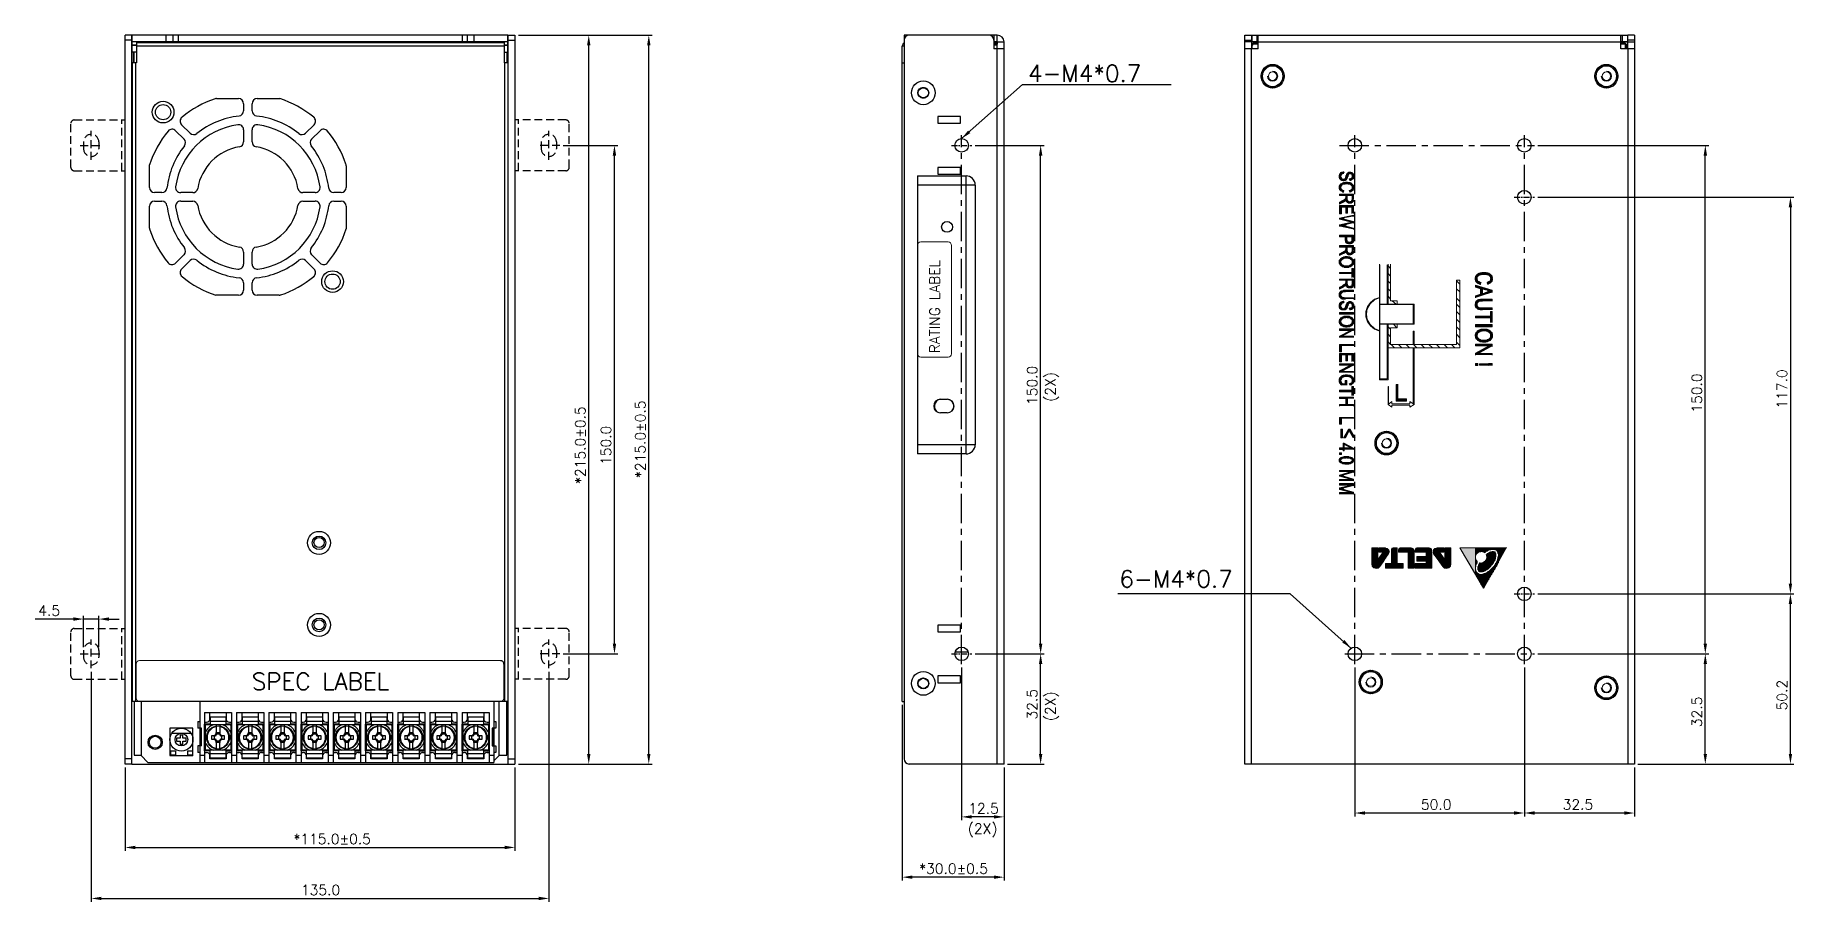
# Model space of a CAD drawing. Extents: x 369 to 888, y 1546 to 1801.
import ezdxf
from ezdxf.enums import TextEntityAlignment as Align

# ---------------------------------------------------------------- set-up
doc = ezdxf.new("R2010")
doc.units = 0
doc.header["$LTSCALE"] = 23.1
doc.header["$MEASUREMENT"] = 0
doc.linetypes.add('CENTER', pattern=[0.6, 0.375, -0.075, 0.075, -0.075])
doc.linetypes.add('HIDDEN', pattern=[0.375, 0.25, -0.125])
doc.layers.get('0').update_dxf_attribs({"linetype": 'CONTINUOUS'})
doc.layers.get('Defpoints').update_dxf_attribs({"linetype": 'CONTINUOUS'})
for name, color, linetype in [('00_COMPONENTS', 7, 'CONTINUOUS'), ('02___PRT_ALL_AXES', 7, 'CONTINUOUS'), ('20_ALL_FEATURES', 7, 'CONTINUOUS'), ('3', 3, 'CONTINUOUS'), ('CENTER', 130, 'CENTER'), ('DIM', 2, 'CONTINUOUS'), ('H', 6, 'HIDDEN'), ('LB_O', 40, 'CONTINUOUS'), ('圖層 1', 7, 'CONTINUOUS')]:
    doc.layers.add(name, color=color, linetype=linetype)
doc.layers.add('Dimension', color=2, linetype='CONTINUOUS', lineweight=9)
doc.styles.add('SIMPLEX', font='SIMPLEX.shx')
doc.dimstyles.new('STANDARD$0', dxfattribs={"dimtxt": 3, "dimasz": 3, "dimexe": 1, "dimexo": 1, "dimgap": 1, "dimtad": 1, "dimdec": 1, "dimzin": 0, "dimdsep": 46, "dimtxsty": 'STANDARD', "dimcen": -0.5, "dimclrd": 2, "dimclre": 2, "dimclrt": 2, "dimadec": 0, "dimazin": 0, "dimtfac": 1, "dimtdec": 1, "dimtmove": 0, "dimatfit": 3, "dimfxl": 1, "dimtolj": 1, "dimtzin": 0, "dimarcsym": 0})
doc.dimstyles.new('STANDARD$7', dxfattribs={"dimtxt": 3, "dimasz": 3, "dimexe": 1, "dimexo": 1, "dimgap": 1, "dimtad": 1, "dimdec": 1, "dimzin": 0, "dimdsep": 46, "dimtxsty": 'STANDARD', "dimcen": -0.5, "dimclrd": 2, "dimclre": 2, "dimclrt": 2, "dimadec": 0, "dimazin": 0, "dimtfac": 1, "dimtdec": 1, "dimtmove": 0, "dimatfit": 3, "dimfxl": 1, "dimtolj": 1, "dimtzin": 0, "dimarcsym": 0})

msp = doc.modelspace()

# ---------------------------------------------------------------- texts
at = {"layer": 'DIM', "color": 2, "style": 'SIMPLEX'}
for s, p in [('4-M4*0.7', (662.34, 1786.04)), ('6-M4*0.7', (689.31, 1636.95))]:
    msp.add_text(s, height=5, dxfattribs=at).set_placement(p, align=Align.BOTTOM_LEFT)
msp.add_text('SPEC LABEL', height=5, dxfattribs=at).set_placement((433.35, 1608.22, -13.89))
at = {"layer": 'Dimension', "color": 2, "char_height": 3, "attachment_point": 5, "rotation": 90, "style": 'SIMPLEX'}
for insert in [(669.43, 1697.56), (669.43, 1603.36)]:
    msp.add_mtext('(2X)', dxfattribs=dict(at, insert=insert))
at = {"layer": 'Dimension', "color": 2, "insert": (648.97, 1566.75), "char_height": 3, "attachment_point": 5, "style": 'SIMPLEX'}
msp.add_mtext('(2X)', dxfattribs=at)

# ---------------------------------------------------------------- blocks, each defined once
blk = doc.blocks.new('*D47')
at = {"layer": 'Defpoints', "color": 0}
for p in [(395.99, 1586.32), (510.99, 1586.32), (510.99, 1561.72)]:
    blk.add_point(p, dxfattribs=at)
at = {"layer": 'DIM', "lineweight": -2}
for p, q in [((395.99, 1585.32), (395.99, 1560.72)), ((510.99, 1585.32), (510.99, 1560.72)), ((398.99, 1561.72), (507.99, 1561.72))]:
    blk.add_line(p, q, dxfattribs=at)
at = {"layer": 'DIM'}
for points in [[(398.99, 1562.22), (398.99, 1561.22), (395.99, 1561.72)], [(507.99, 1562.22), (507.99, 1561.22), (510.99, 1561.72)]]:
    blk.add_solid(points, dxfattribs=at)
at = {"layer": 'DIM', "insert": (457.06, 1564.22), "char_height": 3, "attachment_point": 5, "style": 'SIMPLEX'}
blk.add_mtext('\\A1;*115.0±0.5', dxfattribs=at)
blk = doc.blocks.new('*D48')
at = {"layer": 'Defpoints', "color": 0}
for p in [(642.76, 1615.82), (655.26, 1586.32), (642.76, 1570.74)]:
    blk.add_point(p, dxfattribs=at)
at = {"layer": 'Dimension', "lineweight": -2}
for p, q in [((642.76, 1614.82), (642.76, 1569.74)), ((655.26, 1585.32), (655.26, 1569.74)), ((652.26, 1570.74), (645.76, 1570.74))]:
    blk.add_line(p, q, dxfattribs=at)
at = {"layer": 'Dimension'}
for points in [[(645.76, 1571.24), (645.76, 1570.24), (642.76, 1570.74)], [(652.26, 1571.24), (652.26, 1570.24), (655.26, 1570.74)]]:
    blk.add_solid(points, dxfattribs=at)
at = {"layer": 'Dimension', "insert": (649.21, 1573.24), "char_height": 3, "attachment_point": 5, "style": 'SIMPLEX'}
blk.add_mtext('\\A1;12.5', dxfattribs=at)
blk = doc.blocks.new('*D49')
at = {"layer": 'Defpoints', "color": 0}
for p in [(645.76, 1618.82), (666.07, 1618.82), (655.26, 1586.32)]:
    blk.add_point(p, dxfattribs=at)
at = {"layer": 'Dimension', "lineweight": -2}
for p, q in [((646.76, 1618.82), (667.07, 1618.82)), ((666.07, 1589.32), (666.07, 1615.82)), ((656.26, 1586.32), (667.07, 1586.32))]:
    blk.add_line(p, q, dxfattribs=at)
at = {"layer": 'Dimension'}
for points in [[(665.57, 1615.82), (666.57, 1615.82), (666.07, 1618.82)], [(665.57, 1589.32), (666.57, 1589.32), (666.07, 1586.32)]]:
    blk.add_solid(points, dxfattribs=at)
at = {"layer": 'Dimension', "insert": (663.57, 1603.95), "char_height": 3, "attachment_point": 5, "rotation": 90, "style": 'SIMPLEX'}
blk.add_mtext('\\A1;32.5', dxfattribs=at)
blk = doc.blocks.new('*D50')
at = {"layer": 'Defpoints', "color": 0}
for p in [(645.76, 1768.82), (666.07, 1768.82), (645.76, 1618.82)]:
    blk.add_point(p, dxfattribs=at)
at = {"layer": 'Dimension', "lineweight": -2}
for p, q in [((646.76, 1768.82), (667.07, 1768.82)), ((666.07, 1621.82), (666.07, 1765.82)), ((646.76, 1618.82), (667.07, 1618.82))]:
    blk.add_line(p, q, dxfattribs=at)
at = {"layer": 'Dimension'}
for points in [[(665.57, 1765.82), (666.57, 1765.82), (666.07, 1768.82)], [(665.57, 1621.82), (666.57, 1621.82), (666.07, 1618.82)]]:
    blk.add_solid(points, dxfattribs=at)
at = {"layer": 'Dimension', "insert": (663.57, 1698.01), "char_height": 3, "attachment_point": 5, "rotation": 90, "style": 'SIMPLEX'}
blk.add_mtext('\\A1;150.0', dxfattribs=at)
blk = doc.blocks.new('*D51')
at = {"layer": 'Defpoints', "color": 0}
for p in [(510.99, 1801.32), (532.76, 1801.32), (510.99, 1586.32)]:
    blk.add_point(p, dxfattribs=at)
at = {"layer": 'DIM', "lineweight": -2}
for p, q in [((511.99, 1801.32), (533.76, 1801.32)), ((532.76, 1589.32), (532.76, 1798.32)), ((511.99, 1586.32), (533.76, 1586.32))]:
    blk.add_line(p, q, dxfattribs=at)
at = {"layer": 'DIM'}
for points in [[(532.26, 1798.32), (533.26, 1798.32), (532.76, 1801.32)], [(532.26, 1589.32), (533.26, 1589.32), (532.76, 1586.32)]]:
    blk.add_solid(points, dxfattribs=at)
at = {"layer": 'DIM', "insert": (530.26, 1680.38), "char_height": 3, "attachment_point": 5, "rotation": 90, "style": 'SIMPLEX'}
blk.add_mtext('\\A1;*215.0±0.5', dxfattribs=at)
blk = doc.blocks.new('*D52')
at = {"layer": 'Defpoints', "color": 0}
for p in [(625.26, 1604.82), (655.26, 1586.32), (625.26, 1552.96)]:
    blk.add_point(p, dxfattribs=at)
at = {"layer": 'DIM', "lineweight": -2}
for p, q in [((625.26, 1603.82), (625.26, 1551.96)), ((655.26, 1585.32), (655.26, 1551.96)), ((652.26, 1552.96), (628.26, 1552.96))]:
    blk.add_line(p, q, dxfattribs=at)
at = {"layer": 'DIM'}
for points in [[(628.26, 1553.46), (628.26, 1552.46), (625.26, 1552.96)], [(652.26, 1553.46), (652.26, 1552.46), (655.26, 1552.96)]]:
    blk.add_solid(points, dxfattribs=at)
at = {"layer": 'DIM', "insert": (640.38, 1555.46), "char_height": 3, "attachment_point": 5, "style": 'SIMPLEX'}
blk.add_mtext('\\A1;*30.0±0.5', dxfattribs=at)
blk = doc.blocks.new('*D43')
at = {"layer": 'Defpoints', "color": 0}
for p in [(808.76, 1615.82), (841.26, 1586.32), (808.76, 1571.88)]:
    blk.add_point(p, dxfattribs=at)
at = {"layer": 'Dimension', "lineweight": -2}
for p, q in [((808.76, 1614.82), (808.76, 1570.88)), ((841.26, 1585.32), (841.26, 1570.88)), ((838.26, 1571.88), (811.76, 1571.88))]:
    blk.add_line(p, q, dxfattribs=at)
at = {"layer": 'Dimension'}
for points in [[(811.76, 1572.38), (811.76, 1571.38), (808.76, 1571.88)], [(838.26, 1572.38), (838.26, 1571.38), (841.26, 1571.88)]]:
    blk.add_solid(points, dxfattribs=at)
at = {"layer": 'Dimension', "insert": (824.57, 1574.38), "char_height": 3, "attachment_point": 5, "style": 'SIMPLEX'}
blk.add_mtext('\\A1;32.5', dxfattribs=at)
blk = doc.blocks.new('*D44')
at = {"layer": 'Defpoints', "color": 0}
for p in [(758.76, 1615.82), (808.76, 1615.82), (758.76, 1571.88)]:
    blk.add_point(p, dxfattribs=at)
at = {"layer": 'Dimension', "lineweight": -2}
for p, q in [((758.76, 1614.82), (758.76, 1570.88)), ((808.76, 1614.82), (808.76, 1570.88)), ((805.76, 1571.88), (761.76, 1571.88))]:
    blk.add_line(p, q, dxfattribs=at)
at = {"layer": 'Dimension'}
for points in [[(761.76, 1572.38), (761.76, 1571.38), (758.76, 1571.88)], [(805.76, 1572.38), (805.76, 1571.38), (808.76, 1571.88)]]:
    blk.add_solid(points, dxfattribs=at)
at = {"layer": 'Dimension', "insert": (782.75, 1574.38), "char_height": 3, "attachment_point": 5, "style": 'SIMPLEX'}
blk.add_mtext('\\A1;50.0', dxfattribs=at)
blk = doc.blocks.new('*D45')
at = {"layer": 'Defpoints', "color": 0}
for p in [(811.76, 1618.82), (862.15, 1618.82), (841.26, 1586.32)]:
    blk.add_point(p, dxfattribs=at)
at = {"layer": 'Dimension', "lineweight": -2}
for p, q in [((812.76, 1618.82), (863.15, 1618.82)), ((862.15, 1589.32), (862.15, 1615.82)), ((842.26, 1586.32), (863.15, 1586.32))]:
    blk.add_line(p, q, dxfattribs=at)
at = {"layer": 'Dimension'}
for points in [[(861.65, 1615.82), (862.65, 1615.82), (862.15, 1618.82)], [(861.65, 1589.32), (862.65, 1589.32), (862.15, 1586.32)]]:
    blk.add_solid(points, dxfattribs=at)
at = {"layer": 'Dimension', "insert": (859.65, 1601.71), "char_height": 3, "attachment_point": 5, "rotation": 90, "style": 'SIMPLEX'}
blk.add_mtext('\\A1;32.5', dxfattribs=at)
blk = doc.blocks.new('*D46')
at = {"layer": 'Defpoints', "color": 0}
for p in [(811.76, 1768.82), (862.15, 1768.82), (811.76, 1618.82)]:
    blk.add_point(p, dxfattribs=at)
at = {"layer": 'Dimension', "lineweight": -2}
for p, q in [((812.76, 1768.82), (863.15, 1768.82)), ((862.15, 1621.82), (862.15, 1765.82)), ((812.76, 1618.82), (863.15, 1618.82))]:
    blk.add_line(p, q, dxfattribs=at)
at = {"layer": 'Dimension'}
for points in [[(861.65, 1765.82), (862.65, 1765.82), (862.15, 1768.82)], [(861.65, 1621.82), (862.65, 1621.82), (862.15, 1618.82)]]:
    blk.add_solid(points, dxfattribs=at)
at = {"layer": 'Dimension', "insert": (859.65, 1695.75), "char_height": 3, "attachment_point": 5, "rotation": 90, "style": 'SIMPLEX'}
blk.add_mtext('\\A1;150.0', dxfattribs=at)
blk = doc.blocks.new('RATING LABEL')
at = {"layer": 'Dimension'}
for p, q in [((649.95, 1263.37), (649.95, 1295.37)), ((650.95, 1296.37), (658.95, 1296.37)), ((659.95, 1295.37), (659.95, 1263.37)), ((658.95, 1262.37), (650.95, 1262.37))]:
    blk.add_line(p, q, dxfattribs=at)
for centre, start, end in [((650.95, 1295.37), 90, 180), ((658.95, 1295.37), 0, 90), ((650.95, 1263.37), 180, 270), ((658.95, 1263.37), 270, 0)]:
    blk.add_arc(centre, 1, start, end, dxfattribs=at)
at = {"layer": 'DIM', "style": 'SIMPLEX'}
blk.add_text('RATING LABEL', height=3, rotation=90, dxfattribs=at).set_placement((656.51, 1263.52, -13.89))
blk = doc.blocks.new('*D39')
at = {"layer": 'Defpoints', "color": 0}
for p in [(811.76, 1636.52), (887.26, 1636.52), (841.26, 1586.32)]:
    blk.add_point(p, dxfattribs=at)
at = {"layer": 'Dimension', "lineweight": -2}
for p, q in [((812.76, 1636.52), (888.26, 1636.52)), ((887.26, 1589.32), (887.26, 1633.52)), ((842.26, 1586.32), (888.26, 1586.32))]:
    blk.add_line(p, q, dxfattribs=at)
at = {"layer": 'Dimension'}
for points in [[(886.76, 1633.52), (887.76, 1633.52), (887.26, 1636.52)], [(886.76, 1589.32), (887.76, 1589.32), (887.26, 1586.32)]]:
    blk.add_solid(points, dxfattribs=at)
at = {"layer": 'Dimension', "insert": (884.76, 1606.66), "char_height": 3, "attachment_point": 5, "rotation": 90, "style": 'SIMPLEX'}
blk.add_mtext('\\A1;50.2', dxfattribs=at)
blk = doc.blocks.new('*D40')
at = {"layer": 'Defpoints', "color": 0}
for p in [(811.76, 1753.52), (811.76, 1636.52), (887.26, 1636.52)]:
    blk.add_point(p, dxfattribs=at)
at = {"layer": 'Dimension', "lineweight": -2}
for p, q in [((812.76, 1753.52), (888.26, 1753.52)), ((887.26, 1750.52), (887.26, 1639.52)), ((812.76, 1636.52), (888.26, 1636.52))]:
    blk.add_line(p, q, dxfattribs=at)
at = {"layer": 'Dimension'}
for points in [[(886.76, 1750.52), (887.76, 1750.52), (887.26, 1753.52)], [(886.76, 1639.52), (887.76, 1639.52), (887.26, 1636.52)]]:
    blk.add_solid(points, dxfattribs=at)
at = {"layer": 'Dimension', "insert": (884.76, 1696.98), "char_height": 3, "attachment_point": 5, "rotation": 90, "style": 'SIMPLEX'}
blk.add_mtext('\\A1;117.0', dxfattribs=at)
blk = doc.blocks.new('*D68')
at = {"layer": 'Defpoints', "color": 0}
for p in [(510.99, 1801.32), (550.47, 1801.32), (510.99, 1586.32)]:
    blk.add_point(p, dxfattribs=at)
at = {"layer": 'DIM', "lineweight": -2}
for p, q in [((511.99, 1801.32), (551.47, 1801.32)), ((550.47, 1589.32), (550.47, 1798.32)), ((511.99, 1586.32), (551.47, 1586.32))]:
    blk.add_line(p, q, dxfattribs=at)
at = {"layer": 'DIM'}
for points in [[(549.97, 1798.32), (550.97, 1798.32), (550.47, 1801.32)], [(549.97, 1589.32), (550.97, 1589.32), (550.47, 1586.32)]]:
    blk.add_solid(points, dxfattribs=at)
at = {"layer": 'DIM', "insert": (547.97, 1682.11), "char_height": 3, "attachment_point": 5, "rotation": 90, "style": 'SIMPLEX'}
blk.add_mtext('\\A1;*215.0±0.5', dxfattribs=at)
blk = doc.blocks.new('*D69')
at = {"layer": 'Defpoints', "color": 0}
for p in [(385.99, 1614.57), (520.99, 1614.57), (520.99, 1546.68)]:
    blk.add_point(p, dxfattribs=at)
at = {"layer": 'Dimension', "lineweight": -2}
for p, q in [((385.99, 1613.57), (385.99, 1545.68)), ((520.99, 1613.57), (520.99, 1545.68)), ((388.99, 1546.68), (517.99, 1546.68))]:
    blk.add_line(p, q, dxfattribs=at)
at = {"layer": 'Dimension'}
for points in [[(388.99, 1547.18), (388.99, 1546.18), (385.99, 1546.68)], [(517.99, 1547.18), (517.99, 1546.18), (520.99, 1546.68)]]:
    blk.add_solid(points, dxfattribs=at)
at = {"layer": 'Dimension', "insert": (453.64, 1549.18), "char_height": 3, "attachment_point": 5, "style": 'SIMPLEX'}
blk.add_mtext('\\A1;135.0', dxfattribs=at)
blk = doc.blocks.new('*D70')
at = {"layer": 'Defpoints', "color": 0}
for p in [(524.24, 1768.82), (540.34, 1768.82), (524.24, 1618.82)]:
    blk.add_point(p, dxfattribs=at)
at = {"layer": 'Dimension', "lineweight": -2}
for p, q in [((525.24, 1768.82), (541.34, 1768.82)), ((540.34, 1621.82), (540.34, 1765.82)), ((525.24, 1618.82), (541.34, 1618.82))]:
    blk.add_line(p, q, dxfattribs=at)
at = {"layer": 'Dimension'}
for points in [[(539.84, 1765.82), (540.84, 1765.82), (540.34, 1768.82)], [(539.84, 1621.82), (540.84, 1621.82), (540.34, 1618.82)]]:
    blk.add_solid(points, dxfattribs=at)
at = {"layer": 'Dimension', "insert": (537.84, 1680.34), "char_height": 3, "attachment_point": 5, "rotation": 90, "style": 'SIMPLEX'}
blk.add_mtext('\\A1;150.0', dxfattribs=at)
blk = doc.blocks.new('*D71')
at = {"layer": 'Defpoints', "color": 0}
for p in [(388.24, 1629.09), (383.74, 1619.82), (388.24, 1619.82)]:
    blk.add_point(p, dxfattribs=at)
at = {"layer": 'Dimension', "lineweight": -2}
for p, q in [((380.74, 1629.09), (369.45, 1629.09)), ((383.74, 1620.82), (383.74, 1630.09)), ((388.24, 1629.09), (383.74, 1629.09)), ((388.24, 1620.82), (388.24, 1630.09)), ((391.24, 1629.09), (394.24, 1629.09))]:
    blk.add_line(p, q, dxfattribs=at)
at = {"layer": 'Dimension'}
for points in [[(380.74, 1629.59), (380.74, 1628.59), (383.74, 1629.09)], [(391.24, 1629.59), (391.24, 1628.59), (388.24, 1629.09)]]:
    blk.add_solid(points, dxfattribs=at)
at = {"layer": 'Dimension', "insert": (373.59, 1631.59), "char_height": 3, "attachment_point": 5, "style": 'SIMPLEX'}
blk.add_mtext('\\A1;4.5', dxfattribs=at)

# ---------------------------------------------------------------- dimensions: what is measured, and where the dimension line sits
at = {"layer": 'DIM', "color": 2}
dim = msp.add_linear_dim(base=(532.76, 1801.32), p1=(510.99, 1586.32), p2=(510.99, 1801.32), angle=90, text='*<>', dimstyle='STANDARD$0', override={"dimtxsty": 'SIMPLEX', "dimcen": -2, "dimclrd": 256, "dimclre": 256, "dimclrt": 256, "dimtol": 1, "dimtp": 0.5, "dimtm": 0.5}, dxfattribs=at)
dim.commit()
dim.dimension.update_dxf_attribs({"geometry": '*D51', "text_midpoint": (532.76, 1680.38), "dimtype": 160})
at = {"layer": 'DIM'}
dim = msp.add_linear_dim(base=(550.47, 1801.32), p1=(510.99, 1586.32), p2=(510.99, 1801.32), angle=90, text='*<>', dimstyle='STANDARD$0', override={"dimtxsty": 'SIMPLEX', "dimcen": -2, "dimclrd": 256, "dimclre": 256, "dimclrt": 256, "dimtol": 1, "dimtp": 0.5, "dimtm": 0.5}, dxfattribs=at)
dim.commit()
dim.dimension.update_dxf_attribs({"geometry": '*D68', "text_midpoint": (550.47, 1682.11), "dimtype": 160})
at = {"layer": 'DIM', "color": 2}
for base, p1, p2, override, picture, middle in [((625.26, 1552.96), (655.26, 1586.32), (625.26, 1604.82), {"dimtxsty": 'SIMPLEX', "dimcen": -2, "dimclrd": 256, "dimclre": 256, "dimclrt": 256, "dimtol": 1, "dimtp": 0.5, "dimtm": 0.5}, '*D52', (640.38, 1552.96)), ((510.99, 1561.72), (395.99, 1586.32), (510.99, 1586.32), {"dimgap": 1, "dimtxsty": 'SIMPLEX', "dimcen": -2, "dimclrd": 256, "dimclre": 256, "dimclrt": 256, "dimtol": 1, "dimlim": 0, "dimtp": 0.5, "dimtm": 0.5}, '*D47', (457.06, 1561.72))]:
    dim = msp.add_linear_dim(base=base, p1=p1, p2=p2, text='*<>', dimstyle='STANDARD$0', override=override, dxfattribs=at)
    dim.commit()
    dim.dimension.update_dxf_attribs({"geometry": picture, "text_midpoint": middle, "dimtype": 160})
at = {"layer": 'Dimension'}
dim = msp.add_linear_dim(base=(540.34, 1768.82), p1=(524.24, 1618.82), p2=(524.24, 1768.82), angle=90, dimstyle='STANDARD$0', override={"dimtad": 3, "dimtxsty": 'SIMPLEX', "dimcen": -2, "dimclrd": 256, "dimclre": 256, "dimclrt": 256, "dimtdec": 0}, dxfattribs=at)
dim.commit()
dim.dimension.update_dxf_attribs({"geometry": '*D70', "text_midpoint": (540.34, 1680.34), "dimtype": 160})
at = {"layer": 'Dimension', "color": 2}
for base, p1, p2, picture, middle in [((666.07, 1768.82), (645.76, 1618.82), (645.76, 1768.82), '*D50', (666.07, 1698.01)), ((862.15, 1768.82), (811.76, 1618.82), (811.76, 1768.82), '*D46', (862.15, 1695.75)), ((887.26, 1636.52), (811.76, 1753.52), (811.76, 1636.52), '*D40', (887.26, 1696.98)), ((887.26, 1636.52), (841.26, 1586.32), (811.76, 1636.52), '*D39', (887.26, 1606.66)), ((666.07, 1618.82), (655.26, 1586.32), (645.76, 1618.82), '*D49', (666.07, 1603.95)), ((862.15, 1618.82), (841.26, 1586.32), (811.76, 1618.82), '*D45', (862.15, 1601.71))]:
    dim = msp.add_linear_dim(base=base, p1=p1, p2=p2, angle=90, dimstyle='STANDARD$0', override={"dimtad": 3, "dimtxsty": 'SIMPLEX', "dimcen": -2, "dimclrd": 256, "dimclre": 256, "dimclrt": 256, "dimtdec": 0}, dxfattribs=at)
    dim.commit()
    dim.dimension.update_dxf_attribs({"geometry": picture, "text_midpoint": middle, "dimtype": 160})
at = {"layer": 'Dimension'}
for base, p1, p2, picture, middle in [((388.24, 1629.09), (383.74, 1619.82), (388.24, 1619.82), '*D71', (373.59, 1629.09)), ((520.99, 1546.68), (385.99, 1614.57), (520.99, 1614.57), '*D69', (453.64, 1546.68))]:
    dim = msp.add_linear_dim(base=base, p1=p1, p2=p2, dimstyle='STANDARD$0', override={"dimtad": 3, "dimtxsty": 'SIMPLEX', "dimcen": -2, "dimclrd": 256, "dimclre": 256, "dimclrt": 256, "dimtdec": 0}, dxfattribs=at)
    dim.commit()
    dim.dimension.update_dxf_attribs({"geometry": picture, "text_midpoint": middle, "dimtype": 160})
at = {"layer": 'Dimension', "color": 2}
for base, p1, p2, picture, middle in [((642.76, 1570.74), (655.26, 1586.32), (642.76, 1615.82), '*D48', (649.21, 1570.74)), ((758.76, 1571.88), (808.76, 1615.82), (758.76, 1615.82), '*D44', (782.75, 1571.88)), ((808.76, 1571.88), (841.26, 1586.32), (808.76, 1615.82), '*D43', (824.57, 1571.88))]:
    dim = msp.add_linear_dim(base=base, p1=p1, p2=p2, dimstyle='STANDARD$0', override={"dimtad": 3, "dimtxsty": 'SIMPLEX', "dimcen": -2, "dimclrd": 256, "dimclre": 256, "dimclrt": 256, "dimtdec": 0}, dxfattribs=at)
    dim.commit()
    dim.dimension.update_dxf_attribs({"geometry": picture, "text_midpoint": middle, "dimtype": 160})

# ---------------------------------------------------------------- hatches: boundary and pattern name
at = {"layer": '圖層 1'}
for points in [[(755.64, 1760.69), (755.52, 1761.06), (755.27, 1761.06), (755.15, 1760.94), (754.9, 1760.94), (754.78, 1760.81), (754.65, 1760.81), (754.53, 1760.69), (754.53, 1760.57), (754.41, 1760.57), (754.41, 1760.44), (754.28, 1760.44), (754.28, 1760.07), (754.16, 1760.07), (754.16, 1759.21), (754.28, 1759.21), (754.28, 1758.96), (754.41, 1758.84), (754.53, 1758.72), (754.65, 1758.72), (754.65, 1759.95), (754.78, 1760.07), (754.78, 1760.2), (754.9, 1760.32), (755.02, 1760.44), (755.15, 1760.44), (755.15, 1760.57), (755.52, 1760.57)], [(758.47, 1759.7), (758.47, 1760.07), (758.35, 1760.2), (758.35, 1760.32), (758.23, 1760.44), (758.23, 1760.57), (758.11, 1760.57), (758.11, 1760.69), (757.98, 1760.69), (757.86, 1760.81), (757.61, 1760.81), (757.49, 1760.94), (757, 1760.94), (756.87, 1760.81), (756.75, 1760.81), (756.75, 1760.69), (756.63, 1760.69), (756.5, 1760.57), (756.38, 1760.44), (756.38, 1760.32), (756.26, 1760.2), (756.26, 1760.07), (756.13, 1759.95), (756.13, 1759.58), (756.01, 1759.46), (756.01, 1759.21), (755.89, 1759.09), (755.76, 1758.96), (755.64, 1758.84), (755.27, 1758.84), (755.15, 1758.84), (755.02, 1758.96), (754.9, 1758.96), (754.9, 1759.09), (754.78, 1759.09), (754.78, 1759.33), (754.65, 1759.33), (754.65, 1759.7), (754.65, 1758.59), (754.78, 1758.59), (754.9, 1758.47), (755.02, 1758.47), (755.15, 1758.47), (755.27, 1758.35), (755.64, 1758.35), (755.64, 1758.47), (755.89, 1758.47), (756.01, 1758.59), (756.13, 1758.59), (756.26, 1758.72), (756.26, 1758.84), (756.38, 1758.84), (756.38, 1758.96), (756.5, 1759.09), (756.5, 1759.21), (756.63, 1759.33), (756.63, 1759.58), (756.75, 1759.7), (756.75, 1760.07), (756.87, 1760.07), (756.87, 1760.32), (757, 1760.32), (757, 1760.44), (757.37, 1760.44), (757.61, 1760.44), (757.74, 1760.32), (757.86, 1760.32), (757.86, 1760.07), (757.98, 1760.07), (757.98, 1758.72), (758.11, 1758.84), (758.23, 1758.96), (758.35, 1759.09), (758.35, 1759.33), (758.47, 1759.33)], [(757.98, 1758.72), (757.98, 1759.7), (757.98, 1759.46), (757.86, 1759.33), (757.86, 1759.21), (757.74, 1759.09), (757.61, 1759.09), (757.49, 1758.96), (757.37, 1758.96), (757.12, 1758.96), (757.24, 1758.47), (757.49, 1758.47), (757.61, 1758.59), (757.74, 1758.59), (757.86, 1758.72)], [(755.64, 1755.39), (755.52, 1755.39), (755.39, 1755.51), (755.27, 1755.51), (755.15, 1755.64), (755.02, 1755.64), (755.02, 1755.76), (754.9, 1755.76), (754.78, 1755.88), (754.78, 1756.01), (754.65, 1756.01), (754.65, 1756.38), (754.53, 1757.36), (754.41, 1757.24), (754.41, 1757.12), (754.28, 1757.12), (754.28, 1756.87), (754.16, 1756.75), (754.16, 1756.01), (754.28, 1756.01), (754.28, 1755.76), (754.41, 1755.64), (754.41, 1755.51), (754.53, 1755.51), (754.53, 1755.39), (754.65, 1755.39), (754.78, 1755.27), (754.9, 1755.27), (755.02, 1755.14), (755.15, 1755.14), (755.15, 1755.02), (755.52, 1755.02)], [(758.35, 1752.93), (758.35, 1754.4), (754.28, 1754.4), (754.28, 1754.03), (756.13, 1754.03), (756.13, 1752.43), (756.26, 1752.31), (756.38, 1752.19), (756.5, 1752.06), (756.5, 1751.94), (756.5, 1754.03), (757.98, 1754.03), (757.98, 1751.94), (758.11, 1752.06), (758.23, 1752.19), (758.23, 1752.31), (758.35, 1752.31), (758.35, 1752.8)], [(758.47, 1756.38), (758.47, 1756.62), (758.35, 1756.75), (758.35, 1756.99), (758.23, 1757.12), (758.11, 1757.24), (758.11, 1757.36), (757.98, 1757.36), (757.98, 1757.49), (757.86, 1757.49), (757.74, 1757.61), (757.61, 1757.73), (757.49, 1757.73), (757.37, 1757.73), (757.24, 1757.86), (757, 1757.86), (756.63, 1757.86), (756.5, 1757.98), (756.13, 1757.98), (756.01, 1757.86), (755.39, 1757.86), (755.39, 1757.73), (755.15, 1757.73), (755.02, 1757.61), (754.78, 1757.61), (754.78, 1757.49), (754.65, 1757.49), (754.53, 1757.36), (754.65, 1756.38), (754.65, 1756.75), (754.78, 1756.75), (754.78, 1756.99), (754.9, 1756.99), (754.9, 1757.12), (755.02, 1757.12), (755.15, 1757.24), (755.27, 1757.36), (755.39, 1757.36), (755.76, 1757.36), (755.89, 1757.49), (756.75, 1757.49), (756.87, 1757.36), (757.37, 1757.36), (757.49, 1757.24), (757.61, 1757.12), (757.74, 1757.12), (757.74, 1756.99), (757.86, 1756.87), (757.98, 1756.75), (757.98, 1755.39), (758.11, 1755.39), (758.11, 1755.51), (758.23, 1755.51), (758.23, 1755.64), (758.35, 1755.76), (758.35, 1756.01), (758.47, 1756.01), (758.47, 1756.25)], [(757.98, 1751.94), (757.98, 1752.93), (757.98, 1752.8), (757.86, 1752.68), (757.86, 1752.56), (757.74, 1752.43), (757.74, 1752.31), (757.49, 1752.31), (757.37, 1752.19), (757.24, 1752.19), (757.12, 1752.19), (757, 1752.31), (756.87, 1752.31), (756.75, 1752.43), (756.63, 1752.43), (756.63, 1752.8), (756.5, 1752.93), (756.5, 1754.03), (756.5, 1751.94), (756.75, 1751.94), (756.75, 1751.82), (757.74, 1751.82), (757.86, 1751.94)], [(757.98, 1755.39), (757.98, 1756.38), (757.98, 1756.01), (757.86, 1756.01), (757.86, 1755.88), (757.74, 1755.76), (757.61, 1755.64), (757.49, 1755.64), (757.37, 1755.51), (757.12, 1755.51), (757.24, 1755.02), (757.37, 1755.02), (757.37, 1755.14), (757.61, 1755.14), (757.74, 1755.27), (757.86, 1755.27)], [(756.13, 1752.68), (756.13, 1753.54), (756.13, 1753.3), (756.01, 1753.3), (756.01, 1753.05), (755.89, 1753.05), (755.89, 1752.93), (755.76, 1752.93), (755.64, 1752.8), (755.52, 1752.68), (755.27, 1752.68), (755.27, 1752.56), (755.15, 1752.56), (754.28, 1752.06), (754.28, 1751.45), (755.39, 1752.06), (755.52, 1752.19), (755.64, 1752.19), (755.64, 1752.31), (755.76, 1752.31), (755.89, 1752.43), (756.01, 1752.56), (756.01, 1752.68)], [(758.35, 1748.73), (758.35, 1751.08), (754.28, 1751.08), (754.28, 1748.61), (754.78, 1748.61), (754.78, 1750.58), (756.13, 1750.58), (756.13, 1748.86), (756.63, 1748.86), (756.63, 1750.58), (757.86, 1750.58), (757.86, 1748.73)], [(758.35, 1747.87), (758.35, 1748.24), (754.28, 1747.38), (754.78, 1747.13), (754.9, 1747.26), (755.15, 1747.26), (755.52, 1747.26), (755.64, 1747.38)], [(758.35, 1745.9), (758.35, 1746.39), (755.64, 1747.01), (755.52, 1747.01), (755.39, 1747.13), (754.78, 1747.13), (754.28, 1747.38), (754.28, 1747.01), (757.37, 1746.27), (757.49, 1746.27), (757.61, 1746.15), (757.86, 1746.15)], [(758.35, 1745.9), (757.86, 1746.15), (757.61, 1746.15), (757.37, 1746.02), (754.28, 1745.41), (754.78, 1745.16), (755.39, 1745.16), (755.52, 1745.28), (755.64, 1745.28), (755.89, 1745.28), (756.01, 1745.41), (756.26, 1745.41)], [(758.35, 1744.05), (758.35, 1744.42), (755.76, 1745.04), (755.15, 1745.04), (755.02, 1745.16), (754.78, 1745.16), (754.28, 1745.41), (754.28, 1744.91)], [(758.35, 1741.09), (758.35, 1742.33), (754.28, 1742.33), (754.28, 1741.83), (755.89, 1741.83), (755.89, 1740.72), (756.01, 1740.6), (756.01, 1740.35), (756.13, 1740.23), (756.13, 1740.11), (756.26, 1740.11), (756.38, 1739.98), (756.38, 1741.83), (757.86, 1741.83), (757.86, 1739.98), (757.98, 1739.98), (758.11, 1740.11), (758.23, 1740.23), (758.35, 1740.35), (758.35, 1740.97)], [(758.35, 1737.77), (758.35, 1739.25), (754.28, 1739.25), (754.28, 1738.75), (756.13, 1738.75), (756.13, 1737.27), (756.26, 1737.15), (756.26, 1737.03), (756.38, 1737.03), (756.38, 1736.9), (756.5, 1736.78), (756.5, 1738.75), (757.98, 1738.75), (757.98, 1736.78), (758.11, 1736.78), (758.23, 1736.9), (758.23, 1737.03), (758.35, 1737.03), (758.35, 1737.64)], [(756.13, 1737.52), (756.13, 1738.26), (756.13, 1738.14), (756.01, 1738.01), (756.01, 1737.77), (755.89, 1737.77), (755.76, 1737.64), (755.64, 1737.64), (755.64, 1737.52), (755.52, 1737.52), (755.39, 1737.4), (755.27, 1737.4), (755.15, 1737.27), (754.28, 1736.78), (754.28, 1736.29), (755.39, 1736.9), (755.52, 1736.9), (755.64, 1737.03), (755.76, 1737.15), (755.89, 1737.15), (755.89, 1737.27), (756.01, 1737.27), (756.01, 1737.4)], [(757.86, 1739.98), (757.86, 1740.97), (757.86, 1740.6), (757.74, 1740.48), (757.74, 1740.35), (757.61, 1740.35), (757.49, 1740.23), (757.12, 1740.23), (756.87, 1740.23), (756.75, 1740.35), (756.63, 1740.35), (756.5, 1740.48), (756.5, 1740.72), (756.38, 1740.85), (756.38, 1741.83), (756.38, 1739.98), (756.5, 1739.86), (756.87, 1739.86), (757, 1739.74), (757.24, 1739.74), (757.49, 1739.74), (757.49, 1739.86), (757.86, 1739.86)], [(757.98, 1736.78), (757.98, 1737.77), (757.98, 1737.52), (757.86, 1737.52), (757.86, 1737.27), (757.74, 1737.27), (757.74, 1737.15), (757.61, 1737.03), (757.24, 1737.03), (757, 1737.03), (756.87, 1737.15), (756.75, 1737.15), (756.63, 1737.27), (756.63, 1737.64), (756.5, 1737.77), (756.5, 1738.75), (756.5, 1736.78), (756.63, 1736.66), (756.75, 1736.66), (756.87, 1736.53), (757.61, 1736.53), (757.74, 1736.66), (757.98, 1736.66)], [(757.98, 1735.42), (757.98, 1735.55), (757.86, 1735.55), (757.74, 1735.67), (757.61, 1735.67), (757.49, 1735.79), (757.37, 1735.79), (757.24, 1735.92), (756.63, 1735.92), (756.5, 1736.04), (756.26, 1736.04), (756.01, 1736.04), (755.89, 1735.92), (755.39, 1735.92), (755.27, 1735.79), (755.15, 1735.79), (755.02, 1735.67), (754.9, 1735.67), (754.78, 1735.55), (754.65, 1735.42), (754.53, 1735.42), (754.53, 1735.3), (754.41, 1735.3), (754.41, 1735.18), (754.28, 1735.05), (754.28, 1734.93), (754.16, 1734.81), (754.16, 1734.07), (754.28, 1733.95), (754.28, 1733.82), (754.41, 1733.7), (754.41, 1733.58), (754.53, 1733.45), (754.65, 1733.33), (754.65, 1734.81), (754.78, 1734.81), (754.78, 1734.93), (754.9, 1735.05), (755.02, 1735.18), (755.15, 1735.18), (755.15, 1735.3), (755.27, 1735.3), (755.39, 1735.42), (755.64, 1735.42), (755.76, 1735.55), (756.87, 1735.55), (757, 1735.42), (757.24, 1735.42), (757.37, 1735.3), (757.49, 1735.3), (757.61, 1735.18), (757.74, 1735.05), (757.86, 1734.93), (757.86, 1734.81), (757.98, 1734.81), (757.98, 1734.44)], [(758.47, 1734.44), (758.47, 1734.81), (758.35, 1734.93), (758.35, 1735.05), (758.23, 1735.18), (758.11, 1735.3), (757.98, 1735.42), (757.98, 1734.07), (757.86, 1733.95), (757.74, 1733.82), (757.74, 1733.7), (757.61, 1733.7), (757.61, 1733.58), (757.49, 1733.58), (757.37, 1733.45), (757.24, 1733.45), (757.12, 1733.33), (756.26, 1733.33), (755.52, 1733.33), (755.39, 1733.45), (755.27, 1733.45), (755.15, 1733.58), (755.02, 1733.58), (755.02, 1733.7), (754.9, 1733.7), (754.9, 1733.82), (754.78, 1733.82), (754.78, 1733.95), (754.65, 1734.07), (754.65, 1734.44), (754.65, 1733.33), (754.78, 1733.21), (754.9, 1733.21), (755.02, 1733.08), (755.15, 1732.96), (755.52, 1732.96), (755.64, 1732.84), (755.89, 1732.84), (757, 1732.84), (757.12, 1732.96), (757.37, 1732.96), (757.49, 1732.96), (757.49, 1733.08), (757.61, 1733.08), (757.74, 1733.21), (757.86, 1733.21), (757.86, 1733.33), (757.98, 1733.33), (758.11, 1733.45), (758.23, 1733.58), (758.23, 1733.7), (758.35, 1733.82), (758.35, 1733.95), (758.47, 1734.07), (758.47, 1734.32)], [(758.35, 1729.88), (758.35, 1732.47), (757.86, 1732.47), (757.86, 1731.36), (754.28, 1731.36), (754.28, 1730.99), (757.86, 1730.99), (757.86, 1729.88)], [(758.35, 1727.91), (758.35, 1729.39), (754.28, 1729.39), (754.28, 1729.02), (756.13, 1729.02), (756.13, 1727.41), (756.26, 1727.29), (756.38, 1727.17), (756.38, 1727.04), (756.5, 1727.04), (756.5, 1726.92), (756.5, 1729.02), (757.98, 1729.02), (757.98, 1726.92), (758.11, 1727.04), (758.23, 1727.04), (758.23, 1727.29), (758.35, 1727.29), (758.35, 1727.78)], [(756.13, 1727.66), (756.13, 1728.4), (756.13, 1728.28), (756.01, 1728.15), (756.01, 1728.03), (755.89, 1728.03), (755.89, 1727.91), (755.76, 1727.91), (755.64, 1727.78), (755.52, 1727.66), (755.39, 1727.66), (755.27, 1727.54), (755.15, 1727.41), (754.28, 1727.04), (754.28, 1726.43), (755.39, 1727.04), (755.52, 1727.17), (755.64, 1727.17), (755.64, 1727.29), (755.76, 1727.29), (755.89, 1727.41), (756.01, 1727.54)], [(757.98, 1726.92), (757.98, 1727.91), (757.98, 1727.78), (757.86, 1727.66), (757.86, 1727.54), (757.74, 1727.41), (757.74, 1727.29), (757.49, 1727.29), (757.37, 1727.17), (757.24, 1727.17), (757.12, 1727.17), (757, 1727.29), (756.87, 1727.29), (756.75, 1727.41), (756.63, 1727.41), (756.63, 1727.78), (756.5, 1727.91), (756.5, 1729.02), (756.5, 1726.92), (756.63, 1726.92), (756.75, 1726.8), (757.74, 1726.8), (757.86, 1726.92)], [(796.06, 1728.28), (795.94, 1728.4), (795.7, 1728.4), (795.57, 1728.52), (795.45, 1728.52), (795.33, 1728.65), (795.2, 1728.65), (795.08, 1728.77), (795.08, 1728.89), (794.96, 1729.02), (794.83, 1729.14), (794.83, 1729.51), (794.71, 1730.62), (794.59, 1730.49), (794.46, 1730.37), (794.46, 1730.25), (794.34, 1730.13), (794.34, 1729.88), (794.22, 1729.76), (794.22, 1729.14), (794.34, 1729.14), (794.34, 1728.89), (794.46, 1728.77), (794.46, 1728.65), (794.59, 1728.52), (794.71, 1728.4), (794.83, 1728.28), (794.96, 1728.15), (795.08, 1728.15), (795.08, 1728.03), (795.33, 1728.03), (795.45, 1727.91), (795.57, 1727.91), (795.82, 1727.78), (795.94, 1727.78)], [(799.39, 1729.51), (799.39, 1729.88), (799.27, 1730), (799.27, 1730.25), (799.15, 1730.37), (799.02, 1730.49), (798.9, 1730.62), (798.9, 1730.74), (798.78, 1730.74), (798.65, 1730.86), (798.53, 1730.86), (798.53, 1730.99), (798.41, 1730.99), (798.28, 1731.11), (798.04, 1731.11), (797.91, 1731.23), (797.54, 1731.23), (797.42, 1731.36), (796.31, 1731.36), (796.19, 1731.23), (795.82, 1731.23), (795.7, 1731.11), (795.45, 1731.11), (795.33, 1730.99), (795.2, 1730.99), (795.08, 1730.86), (794.96, 1730.86), (794.83, 1730.74), (794.71, 1730.62), (794.83, 1729.51), (794.83, 1729.88), (794.96, 1730), (794.96, 1730.13), (795.08, 1730.13), (795.08, 1730.25), (795.2, 1730.37), (795.33, 1730.37), (795.33, 1730.49), (795.45, 1730.49), (795.57, 1730.62), (795.82, 1730.62), (795.94, 1730.62), (796.06, 1730.74), (797.67, 1730.74), (797.79, 1730.62), (798.04, 1730.62), (798.16, 1730.49), (798.28, 1730.49), (798.41, 1730.37), (798.53, 1730.37), (798.53, 1730.25), (798.65, 1730.25), (798.65, 1730), (798.78, 1729.88), (798.78, 1729.63), (798.9, 1729.51), (798.9, 1728.28), (798.9, 1728.4), (799.02, 1728.4), (799.02, 1728.52), (799.15, 1728.65), (799.27, 1728.65), (799.27, 1728.89), (799.39, 1729.02), (799.39, 1729.39)], [(798.9, 1728.28), (798.9, 1729.51), (798.9, 1729.39), (798.78, 1729.26), (798.78, 1729.02), (798.65, 1728.89), (798.65, 1728.77), (798.53, 1728.77), (798.41, 1728.65), (798.28, 1728.65), (798.16, 1728.52), (798.04, 1728.52), (797.91, 1728.4), (797.79, 1728.4), (797.91, 1727.91), (798.16, 1727.91), (798.28, 1728.03), (798.53, 1728.03), (798.65, 1728.15), (798.78, 1728.15)], [(758.35, 1723.47), (758.35, 1723.84), (755.64, 1723.84), (755.52, 1723.96), (755.02, 1723.96), (755.02, 1724.09), (754.9, 1724.09), (754.9, 1724.21), (754.78, 1724.21), (754.78, 1724.33), (754.65, 1724.46), (754.65, 1725.81), (754.53, 1725.69), (754.41, 1725.57), (754.41, 1725.44), (754.28, 1725.44), (754.28, 1725.2), (754.16, 1725.2), (754.16, 1724.33), (754.28, 1724.21), (754.28, 1724.09), (754.41, 1724.09), (754.41, 1723.84), (754.53, 1723.84), (754.65, 1723.72), (754.78, 1723.59), (755.02, 1723.59), (755.02, 1723.47), (756.01, 1723.47)], [(755.64, 1722.48), (755.52, 1722.85), (755.27, 1722.85), (755.15, 1722.73), (754.9, 1722.73), (754.78, 1722.61), (754.65, 1722.61), (754.53, 1722.48), (754.41, 1722.36), (754.41, 1722.24), (754.28, 1722.24), (754.28, 1721.87), (754.16, 1721.87), (754.16, 1721), (754.28, 1721), (754.28, 1720.76), (754.41, 1720.64), (754.53, 1720.51), (754.65, 1720.51), (754.65, 1721.74), (754.78, 1721.87), (754.78, 1721.99), (754.9, 1722.11), (754.9, 1722.24), (755.15, 1722.24), (755.15, 1722.36), (755.52, 1722.36)], [(758.35, 1725.57), (758.35, 1726.06), (756.01, 1726.06), (755.39, 1726.06), (755.27, 1725.93), (754.9, 1725.93), (754.78, 1725.81), (754.65, 1725.81), (754.65, 1724.83), (754.65, 1725.07), (754.78, 1725.2), (754.9, 1725.32), (755.02, 1725.44), (755.15, 1725.44), (755.15, 1725.57), (755.52, 1725.57), (756.01, 1725.57)], [(758.47, 1721.5), (758.47, 1721.87), (758.35, 1721.99), (758.35, 1722.11), (758.23, 1722.24), (758.23, 1722.36), (758.11, 1722.36), (758.11, 1722.48), (757.98, 1722.48), (757.86, 1722.61), (757.74, 1722.61), (757.61, 1722.73), (757.49, 1722.73), (757, 1722.73), (756.87, 1722.61), (756.75, 1722.61), (756.63, 1722.48), (756.5, 1722.36), (756.38, 1722.24), (756.38, 1722.11), (756.26, 1721.99), (756.26, 1721.87), (756.13, 1721.74), (756.13, 1721.37), (756.01, 1721.25), (756.01, 1721), (755.89, 1720.88), (755.76, 1720.76), (755.64, 1720.76), (755.64, 1720.64), (755.27, 1720.64), (755.15, 1720.64), (755.02, 1720.76), (754.9, 1720.76), (754.9, 1720.88), (754.78, 1720.88), (754.78, 1721.13), (754.65, 1721.13), (754.65, 1721.5), (754.65, 1720.39), (754.78, 1720.39), (754.9, 1720.27), (755.02, 1720.27), (755.64, 1720.27), (755.89, 1720.27), (756.01, 1720.39), (756.13, 1720.39), (756.13, 1720.51), (756.26, 1720.51), (756.26, 1720.64), (756.38, 1720.64), (756.38, 1720.76), (756.5, 1720.88), (756.5, 1721), (756.63, 1721.13), (756.63, 1721.37), (756.75, 1721.5), (756.75, 1721.87), (756.87, 1721.87), (756.87, 1722.11), (757, 1722.11), (757, 1722.24), (757.24, 1722.24), (757.37, 1722.36), (757.37, 1722.24), (757.74, 1722.24), (757.74, 1722.11), (757.86, 1722.11), (757.86, 1721.99), (757.98, 1721.87), (757.98, 1720.51), (758.11, 1720.64), (758.23, 1720.76), (758.35, 1720.88), (758.35, 1721.13), (758.47, 1721.13)], [(799.27, 1720.27), (799.27, 1720.88), (795.45, 1720.88), (795.33, 1721), (795.2, 1721), (795.2, 1721.13), (795.08, 1721.13), (795.08, 1721.25), (794.96, 1721.25), (794.96, 1721.37), (794.83, 1721.5), (794.83, 1723.1), (794.71, 1722.98), (794.59, 1722.98), (794.59, 1722.85), (794.46, 1722.73), (794.46, 1722.61), (794.34, 1722.48), (794.34, 1722.24), (794.22, 1722.11), (794.22, 1721.5), (794.34, 1721.37), (794.34, 1721.13), (794.46, 1721.13), (794.46, 1721), (794.59, 1720.88), (794.71, 1720.76), (794.83, 1720.64), (794.96, 1720.64), (794.96, 1720.51), (795.08, 1720.51), (795.2, 1720.39), (795.7, 1720.39), (795.82, 1720.27), (796.43, 1720.27)], [(799.27, 1725.44), (799.27, 1726.06), (794.34, 1727.54), (794.34, 1727.04), (795.82, 1726.55), (795.82, 1724.95), (796.43, 1726.43), (797.79, 1726.06), (797.91, 1726.06), (798.04, 1725.93), (798.28, 1725.93), (798.41, 1725.81), (798.78, 1725.81)], [(799.27, 1725.44), (798.78, 1725.81), (798.65, 1725.81), (798.65, 1725.69), (798.16, 1725.69), (798.04, 1725.57), (797.79, 1725.57), (796.43, 1725.07), (796.43, 1726.43), (795.82, 1724.95), (794.34, 1724.46), (794.34, 1723.84)], [(799.27, 1722.85), (799.27, 1723.47), (796.43, 1723.47), (795.94, 1723.47), (795.82, 1723.35), (795.33, 1723.35), (795.2, 1723.22), (794.96, 1723.22), (794.83, 1723.1), (794.83, 1721.87), (794.83, 1722.24), (794.96, 1722.24), (794.96, 1722.48), (795.08, 1722.48), (795.2, 1722.61), (795.2, 1722.73), (795.33, 1722.73), (795.45, 1722.85), (796.43, 1722.85)], [(757.98, 1717.92), (757.86, 1718.05), (757.74, 1718.05), (757.74, 1718.17), (757.49, 1718.17), (757.37, 1718.29), (757.24, 1718.29), (757.12, 1718.42), (756.26, 1718.42), (755.52, 1718.42), (755.39, 1718.29), (755.27, 1718.29), (755.15, 1718.29), (755.15, 1718.17), (755.02, 1718.17), (754.9, 1718.05), (754.78, 1718.05), (754.78, 1717.92), (754.65, 1717.92), (754.53, 1717.8), (754.41, 1717.68), (754.41, 1717.55), (754.28, 1717.55), (754.28, 1717.31), (754.16, 1717.18), (754.16, 1716.44), (754.28, 1716.44), (754.28, 1716.2), (754.41, 1716.08), (754.53, 1715.95), (754.53, 1715.83), (754.65, 1715.83), (754.65, 1717.18), (754.78, 1717.31), (754.78, 1717.43), (754.9, 1717.43), (754.9, 1717.55), (755.02, 1717.55), (755.02, 1717.68), (755.15, 1717.68), (755.27, 1717.8), (755.39, 1717.8), (755.39, 1717.92), (756.01, 1717.92), (756.13, 1718.05), (756.5, 1718.05), (756.63, 1717.92), (757.24, 1717.92), (757.24, 1717.8), (757.49, 1717.8), (757.49, 1717.68), (757.61, 1717.68), (757.61, 1717.55), (757.74, 1717.55), (757.74, 1717.43), (757.86, 1717.43), (757.86, 1717.31), (757.98, 1717.18), (757.98, 1716.81)], [(754.28, 1719.03), (758.35, 1719.03), (758.35, 1719.53), (754.28, 1719.53)], [(758.47, 1716.81), (758.47, 1717.18), (758.35, 1717.31), (758.35, 1717.55), (758.23, 1717.55), (758.23, 1717.68), (758.11, 1717.68), (758.11, 1717.8), (757.98, 1717.92), (757.98, 1716.57), (757.86, 1716.44), (757.86, 1716.32), (757.74, 1716.2), (757.61, 1716.08), (757.49, 1715.95), (757.37, 1715.95), (757.24, 1715.83), (756.87, 1715.83), (756.75, 1715.71), (756.26, 1715.71), (755.89, 1715.71), (755.76, 1715.83), (755.39, 1715.83), (755.27, 1715.95), (755.15, 1715.95), (755.02, 1716.08), (754.9, 1716.2), (754.78, 1716.32), (754.78, 1716.44), (754.65, 1716.44), (754.65, 1716.81), (754.65, 1715.71), (754.78, 1715.71), (754.9, 1715.58), (755.02, 1715.58), (755.02, 1715.46), (755.15, 1715.46), (755.27, 1715.46), (755.39, 1715.34), (755.89, 1715.34), (756.01, 1715.34), (756.13, 1715.21), (756.38, 1715.21), (756.5, 1715.34), (757.24, 1715.34), (757.37, 1715.46), (757.49, 1715.46), (757.61, 1715.58), (757.74, 1715.58), (757.86, 1715.71), (757.98, 1715.83), (758.11, 1715.83), (758.11, 1715.95), (758.23, 1716.08), (758.23, 1716.2), (758.35, 1716.2), (758.35, 1716.44), (758.47, 1716.44)], [(757.98, 1720.51), (757.98, 1721.5), (757.98, 1721.25), (757.86, 1721.13), (757.86, 1721), (757.74, 1721), (757.74, 1720.88), (757.61, 1720.88), (757.49, 1720.76), (757.37, 1720.76), (757.12, 1720.76), (757.24, 1720.27), (757.37, 1720.27), (757.49, 1720.39), (757.74, 1720.39), (757.86, 1720.51)], [(799.27, 1716.57), (799.27, 1719.77), (798.78, 1719.77), (798.78, 1718.42), (794.34, 1718.42), (794.34, 1717.92), (798.78, 1717.92), (798.78, 1716.57)], [(758.35, 1714.23), (758.35, 1714.72), (754.28, 1714.72), (754.28, 1714.23), (757.49, 1714.23)], [(758.35, 1714.23), (757.49, 1714.23), (754.28, 1712.5), (755.15, 1712.5)], [(758.35, 1712.13), (758.35, 1712.5), (754.28, 1712.5), (754.28, 1712.13)], [(798.9, 1713.98), (798.78, 1713.98), (798.65, 1714.1), (798.53, 1714.23), (798.41, 1714.35), (798.16, 1714.35), (798.04, 1714.47), (797.79, 1714.47), (797.67, 1714.6), (796.06, 1714.6), (795.94, 1714.47), (795.7, 1714.47), (795.57, 1714.35), (795.33, 1714.35), (795.2, 1714.23), (795.08, 1714.23), (795.08, 1714.1), (794.96, 1714.1), (794.83, 1713.98), (794.71, 1713.86), (794.59, 1713.73), (794.59, 1713.61), (794.46, 1713.61), (794.46, 1713.49), (794.34, 1713.36), (794.34, 1712.99), (794.22, 1712.99), (794.22, 1712.5), (794.34, 1712.38), (794.34, 1712.01), (794.46, 1711.88), (794.59, 1711.76), (794.59, 1711.64), (794.71, 1711.52), (794.83, 1711.52), (794.83, 1712.99), (794.96, 1713.12), (794.96, 1713.36), (795.08, 1713.49), (795.2, 1713.49), (795.2, 1713.61), (795.33, 1713.73), (795.45, 1713.73), (795.57, 1713.86), (795.7, 1713.86), (795.82, 1713.98), (796.19, 1713.98), (796.31, 1714.1), (797.3, 1714.1), (797.54, 1713.98), (797.91, 1713.98), (798.04, 1713.86), (798.16, 1713.73), (798.28, 1713.73), (798.41, 1713.61), (798.53, 1713.49), (798.65, 1713.49), (798.65, 1713.36), (798.78, 1713.24), (798.78, 1712.87), (798.9, 1712.75)], [(794.34, 1715.34), (799.27, 1715.34), (799.27, 1715.95), (794.34, 1715.95)], [(799.39, 1712.75), (799.39, 1713.12), (799.27, 1713.24), (799.27, 1713.49), (799.15, 1713.61), (799.02, 1713.73), (799.02, 1713.86), (798.9, 1713.98), (798.9, 1712.62), (798.78, 1712.5), (798.78, 1712.13), (798.65, 1712.13), (798.65, 1712.01), (798.53, 1711.88), (798.41, 1711.88), (798.41, 1711.76), (798.28, 1711.64), (798.16, 1711.64), (798.04, 1711.52), (797.79, 1711.52), (797.67, 1711.39), (795.94, 1711.39), (795.82, 1711.52), (795.7, 1711.52), (795.57, 1711.64), (795.45, 1711.64), (795.33, 1711.76), (795.2, 1711.76), (795.2, 1711.88), (795.08, 1712.01), (794.96, 1712.13), (794.96, 1712.25), (794.83, 1712.38), (794.83, 1712.75), (794.83, 1711.52), (794.96, 1711.39), (794.96, 1711.27), (795.08, 1711.27), (795.2, 1711.15), (795.33, 1711.15), (795.45, 1711.02), (795.57, 1711.02), (795.7, 1710.9), (796.19, 1710.9), (796.43, 1710.78), (797.3, 1710.78), (797.42, 1710.9), (797.91, 1710.9), (798.04, 1711.02), (798.16, 1711.02), (798.28, 1711.15), (798.41, 1711.15), (798.53, 1711.27), (798.65, 1711.27), (798.78, 1711.39), (798.9, 1711.52), (799.02, 1711.64), (799.02, 1711.76), (799.15, 1711.76), (799.15, 1711.88), (799.27, 1712.01), (799.27, 1712.13), (799.39, 1712.25), (799.39, 1712.62)], [(758.35, 1709.67), (758.35, 1710.04), (754.28, 1710.04), (754.28, 1707.94), (754.78, 1707.94), (754.78, 1709.67)], [(758.35, 1705.11), (758.35, 1707.45), (754.28, 1707.45), (754.28, 1704.98), (754.78, 1704.98), (754.78, 1707.08), (756.13, 1707.08), (756.13, 1705.23), (756.63, 1705.23), (756.63, 1707.08), (757.86, 1707.08), (757.86, 1705.11)], [(799.27, 1709.54), (799.27, 1710.16), (794.34, 1710.16), (794.34, 1709.67), (798.28, 1709.67)], [(799.27, 1709.54), (798.28, 1709.67), (794.34, 1707.57), (795.45, 1707.45)], [(799.27, 1706.96), (799.27, 1707.45), (795.45, 1707.45), (794.34, 1707.57), (794.34, 1706.96)], [(758.35, 1703.87), (758.35, 1704.37), (754.28, 1704.37), (754.28, 1704), (757.49, 1704)], [(758.35, 1703.87), (757.49, 1704), (754.28, 1702.27), (755.15, 1702.15)], [(758.35, 1701.78), (758.35, 1702.15), (755.15, 1702.15), (754.28, 1702.27), (754.28, 1701.78)], [(794.34, 1703.87), (795.08, 1703.87), (795.08, 1704.49), (794.34, 1704.49)], [(799.27, 1703.87), (799.27, 1704.49), (798.16, 1704.49), (795.57, 1704.37), (795.57, 1704), (798.16, 1703.87)], [(756.38, 1698.08), (756.38, 1699.44), (755.89, 1699.44), (755.89, 1698.45), (755.02, 1698.45), (755.02, 1698.57), (754.9, 1698.7), (754.9, 1698.82), (754.78, 1698.94), (754.78, 1699.07), (754.65, 1699.19), (754.65, 1700.55), (754.53, 1700.42), (754.41, 1700.3), (754.28, 1700.18), (754.28, 1699.93), (754.16, 1699.81), (754.16, 1699.07), (754.28, 1698.94), (754.28, 1698.7), (754.41, 1698.57), (754.53, 1698.45), (754.53, 1698.33), (754.65, 1698.33), (754.65, 1698.2), (754.78, 1698.08)], [(758.35, 1695), (758.35, 1697.71), (757.86, 1697.71), (757.86, 1696.6), (754.28, 1696.6), (754.28, 1696.11), (757.86, 1696.11), (757.86, 1695)], [(758.47, 1699.44), (758.47, 1699.81), (758.35, 1699.93), (758.35, 1700.18), (758.23, 1700.3), (758.23, 1700.42), (758.11, 1700.42), (758.11, 1700.55), (757.98, 1700.55), (757.86, 1700.67), (757.74, 1700.79), (757.61, 1700.79), (757.49, 1700.92), (757.37, 1700.92), (757.24, 1701.04), (756.75, 1701.04), (756.63, 1701.16), (755.89, 1701.16), (755.89, 1701.04), (755.39, 1701.04), (755.27, 1700.92), (755.15, 1700.92), (755.02, 1700.92), (754.9, 1700.79), (754.78, 1700.67), (754.65, 1700.67), (754.65, 1699.44), (754.65, 1699.68), (754.78, 1699.81), (754.78, 1700.05), (754.9, 1700.05), (754.9, 1700.18), (755.02, 1700.3), (755.15, 1700.42), (755.27, 1700.42), (755.39, 1700.55), (755.64, 1700.55), (755.76, 1700.67), (755.89, 1700.67), (756.38, 1700.67), (757, 1700.67), (757, 1700.55), (757.24, 1700.55), (757.37, 1700.42), (757.49, 1700.42), (757.61, 1700.3), (757.74, 1700.18), (757.86, 1700.05), (757.86, 1699.93), (757.98, 1699.81), (757.98, 1698.45), (758.11, 1698.45), (758.11, 1698.57), (758.23, 1698.7), (758.35, 1698.82), (758.35, 1698.94), (758.47, 1699.07), (758.47, 1699.31)], [(757.98, 1698.45), (757.98, 1699.44), (757.98, 1699.07), (757.86, 1699.07), (757.86, 1698.94), (757.74, 1698.82), (757.61, 1698.7), (757.49, 1698.7), (757.49, 1698.57), (757.24, 1698.57), (757.12, 1698.45), (757.24, 1698.08), (757.37, 1698.2), (757.74, 1698.2), (757.86, 1698.33)], [(771.54, 1698.33), (770.92, 1698.33), (770.92, 1693.4), (774, 1693.4), (774, 1694.01), (771.54, 1694.01)], [(758.35, 1694.14), (758.35, 1694.51), (754.28, 1694.51), (754.28, 1694.14), (756.13, 1694.14), (756.13, 1692.41), (756.63, 1694.14)], [(758.35, 1691.92), (758.35, 1692.41), (756.63, 1692.41), (756.63, 1694.14), (756.13, 1692.41), (754.28, 1692.41), (754.28, 1691.92)], [(758.35, 1688.22), (758.35, 1688.59), (754.28, 1688.59), (754.28, 1686.62), (754.78, 1686.62), (754.78, 1688.22)], [(754.65, 1682.55), (755.15, 1682.55), (755.15, 1685.14), (754.65, 1685.14)], [(758.84, 1682.55), (757.37, 1685.14), (756.87, 1685.14), (755.39, 1682.55), (756.01, 1682.55), (757.12, 1684.65), (758.23, 1682.55)], [(757.98, 1676.64), (757.86, 1676.76), (757.74, 1676.76), (757.61, 1676.88), (757.49, 1676.88), (757.12, 1676.88), (757, 1677.01), (756.87, 1677.01), (756.26, 1677.01), (755.52, 1677.01), (755.39, 1676.88), (755.15, 1676.88), (755.02, 1676.88), (754.9, 1676.76), (754.78, 1676.76), (754.65, 1676.76), (754.65, 1676.64), (754.53, 1676.64), (754.41, 1676.51), (754.28, 1676.39), (754.28, 1676.27), (754.16, 1676.14), (754.16, 1675.65), (754.28, 1675.53), (754.28, 1675.4), (754.41, 1675.28), (754.53, 1675.28), (754.53, 1675.16), (754.53, 1675.9), (754.65, 1676.02), (754.65, 1676.14), (754.78, 1676.27), (754.9, 1676.39), (755.02, 1676.39), (755.15, 1676.51), (755.39, 1676.51), (756.13, 1676.51), (756.26, 1676.64), (756.38, 1676.64), (756.5, 1676.51), (757.12, 1676.51), (757.49, 1676.51), (757.49, 1676.39), (757.74, 1676.39), (757.74, 1676.27), (757.86, 1676.27), (757.86, 1676.14), (757.98, 1676.14), (757.98, 1675.9)], [(758.35, 1679.1), (758.35, 1679.47), (755.64, 1680.95), (755.27, 1680.95), (755.27, 1679.59), (754.28, 1679.59), (754.28, 1679.1), (755.27, 1679.1), (755.27, 1678.73), (755.64, 1678.73), (755.64, 1680.58), (757.61, 1679.59)], [(754.28, 1677.62), (754.78, 1677.62), (754.78, 1678.12), (754.28, 1678.12)], [(758.35, 1675.9), (758.35, 1676.27), (758.23, 1676.39), (758.11, 1676.51), (758.11, 1676.64), (757.98, 1676.64), (757.98, 1675.77), (757.86, 1675.65), (757.86, 1675.53), (757.74, 1675.53), (757.61, 1675.4), (757.37, 1675.4), (757.37, 1675.28), (756.26, 1675.28), (755.27, 1675.28), (755.15, 1675.4), (755.02, 1675.4), (754.9, 1675.4), (754.78, 1675.53), (754.78, 1675.65), (754.65, 1675.65), (754.65, 1675.77), (754.53, 1675.77), (754.53, 1675.9), (754.53, 1675.16), (754.65, 1675.16), (754.78, 1675.03), (755.02, 1675.03), (755.15, 1674.91), (755.27, 1674.91), (755.64, 1674.91), (755.76, 1674.79), (756.87, 1674.79), (757, 1674.91), (757.12, 1674.91), (757.49, 1674.91), (757.61, 1675.03), (757.74, 1675.03), (757.86, 1675.16), (757.98, 1675.16), (758.11, 1675.28), (758.23, 1675.4), (758.35, 1675.53), (758.35, 1675.77)], [(758.35, 1679.1), (757.61, 1679.59), (755.64, 1679.59), (755.64, 1680.58), (755.64, 1679.1)], [(758.35, 1672.32), (758.35, 1672.94), (754.28, 1672.94), (754.28, 1672.57), (757.74, 1672.57)], [(758.35, 1672.32), (757.74, 1672.57), (754.28, 1671.58), (754.78, 1671.34), (754.9, 1671.34), (755.02, 1671.46), (755.39, 1671.46)], [(758.35, 1669.86), (758.35, 1670.35), (755.52, 1671.21), (755.27, 1671.21), (755.15, 1671.34), (754.78, 1671.34), (754.28, 1671.58), (754.28, 1671.21), (757.74, 1670.23)], [(758.35, 1669.86), (757.74, 1670.23), (754.28, 1670.23), (754.28, 1669.86)], [(758.35, 1668.38), (758.35, 1669.12), (754.28, 1669.12), (754.28, 1668.63), (757.74, 1668.63)], [(758.35, 1668.38), (757.74, 1668.63), (754.28, 1667.76), (754.78, 1667.52), (754.9, 1667.52), (755.02, 1667.52), (755.15, 1667.64), (755.39, 1667.64)], [(758.35, 1665.91), (758.35, 1666.53), (755.52, 1667.27), (755.39, 1667.39), (755.02, 1667.39), (754.9, 1667.52), (754.78, 1667.52), (754.28, 1667.76), (754.28, 1667.27), (757.74, 1666.41)], [(758.35, 1665.91), (757.74, 1666.41), (754.28, 1666.41), (754.28, 1665.91)], [(763.9, 1650.14), (763.77, 1650.14), (763.77, 1645.33)], [(763.9, 1650.14), (763.9, 1644.72), (763.77, 1645.33)], [(764.39, 1650.14), (763.9, 1650.14), (763.9, 1644.72)], [(764.39, 1650.14), (764.39, 1644.22), (763.9, 1644.72)], [(765.01, 1650.14), (764.39, 1650.14), (764.39, 1644.22)], [(765.01, 1650.14), (765.01, 1643.98), (764.39, 1644.22)], [(765.5, 1650.14), (765.01, 1650.14), (765.01, 1643.98)], [(765.5, 1650.14), (765.5, 1644.1), (765.01, 1643.98)], [(766.12, 1650.14), (765.87, 1650.14), (765.87, 1648.78)], [(766.12, 1650.14), (766.12, 1648.78), (765.87, 1648.78)], [(767.1, 1650.14), (766.12, 1650.14), (766.12, 1648.78)], [(767.1, 1650.14), (767.1, 1648.78), (766.12, 1648.78)], [(767.72, 1650.14), (767.1, 1650.14), (767.1, 1645.95)], [(767.72, 1650.14), (767.72, 1646.93), (767.1, 1645.95)], [(767.84, 1650.02), (767.72, 1650.14), (767.72, 1646.93)], [(767.84, 1650.02), (767.84, 1647.06), (767.72, 1646.93)], [(768.33, 1649.89), (767.84, 1650.02), (767.84, 1647.06)], [(768.33, 1649.89), (768.33, 1647.8), (767.84, 1647.06)], [(768.7, 1649.52), (768.33, 1649.89), (768.33, 1647.8)], [(769.69, 1650.02), (769.57, 1649.65), (769.57, 1644.1)], [(769.69, 1650.02), (769.69, 1644.1), (769.57, 1644.1)], [(770.06, 1650.14), (769.69, 1650.02), (769.69, 1644.1)], [(770.06, 1650.14), (770.06, 1644.1), (769.69, 1644.1)], [(771.29, 1650.14), (770.06, 1650.14), (770.06, 1644.1)], [(771.29, 1650.14), (771.29, 1644.1), (770.06, 1644.1)], [(771.79, 1650.02), (771.66, 1649.65), (771.66, 1648.78)], [(771.79, 1650.02), (771.79, 1648.78), (771.66, 1648.78)], [(772.16, 1650.14), (771.79, 1650.02), (771.79, 1648.78)], [(772.16, 1650.14), (772.16, 1648.78), (771.79, 1648.78)], [(773.02, 1650.14), (772.16, 1650.14), (772.16, 1648.78)], [(773.02, 1650.14), (773.02, 1648.78), (772.16, 1648.78)], [(774.5, 1650.14), (773.02, 1650.14), (773.02, 1648.78)], [(774.5, 1650.14), (774.5, 1648.78), (773.02, 1648.78)], [(775.36, 1650.14), (774.5, 1650.14), (774.5, 1644.1)], [(775.36, 1650.14), (775.36, 1644.1), (774.5, 1644.1)], [(775.98, 1649.89), (775.36, 1650.14), (775.36, 1644.1)], [(775.98, 1649.89), (775.98, 1644.1), (775.36, 1644.1)], [(776.22, 1649.28), (775.98, 1649.89), (775.98, 1644.1)], [(776.72, 1650.02), (776.59, 1649.65), (776.59, 1648.78)], [(776.72, 1650.02), (776.72, 1648.78), (776.59, 1648.78)], [(777.09, 1650.14), (776.72, 1650.02), (776.72, 1648.78)], [(777.09, 1650.14), (777.09, 1648.78), (776.72, 1648.78)], [(779.8, 1650.14), (777.09, 1650.14), (777.09, 1648.78)], [(779.8, 1650.14), (779.8, 1648.78), (777.09, 1648.78)], [(780.66, 1650.14), (779.8, 1650.14), (779.8, 1644.1)], [(780.66, 1650.14), (780.66, 1644.1), (779.8, 1644.1)], [(781.28, 1649.89), (780.66, 1650.14), (780.66, 1644.1)], [(781.28, 1649.89), (781.28, 1644.1), (780.66, 1644.1)], [(781.52, 1649.28), (781.28, 1649.89), (781.28, 1644.1)], [(782.38, 1649.89), (782.01, 1649.52), (782.01, 1648.29)], [(782.38, 1649.89), (782.38, 1647.8), (782.01, 1648.29)], [(783, 1650.14), (782.38, 1649.89), (782.38, 1647.8)], [(783, 1650.14), (783, 1646.93), (782.38, 1647.8)], [(783.74, 1650.14), (783, 1650.14), (783, 1646.93)], [(783.74, 1650.14), (783.74, 1645.95), (783, 1646.93)], [(784.73, 1650.14), (783.74, 1650.14), (783.74, 1648.78)], [(784.73, 1650.14), (784.73, 1648.78), (783.74, 1648.78)], [(784.97, 1650.14), (784.73, 1650.14), (784.73, 1648.78)], [(784.97, 1650.14), (784.97, 1648.78), (784.73, 1648.78)], [(785.84, 1650.14), (785.34, 1650.14), (785.34, 1644.1)], [(785.84, 1650.14), (785.84, 1643.98), (785.34, 1644.1)], [(786.45, 1650.14), (785.84, 1650.14), (785.84, 1643.98)], [(786.45, 1650.14), (786.45, 1644.22), (785.84, 1643.98)], [(786.94, 1650.14), (786.45, 1650.14), (786.45, 1644.22)], [(786.94, 1650.14), (786.94, 1644.72), (786.45, 1644.22)], [(787.07, 1650.14), (786.94, 1650.14), (786.94, 1644.72)], [(787.07, 1650.14), (787.07, 1645.33), (786.94, 1644.72)], [(794.34, 1650.14), (794.34, 1642.37), (789.78, 1650.14)], [(794.46, 1650.14), (794.34, 1650.14), (794.34, 1647.67)], [(794.46, 1650.14), (794.46, 1647.8), (794.34, 1647.67)], [(794.59, 1650.14), (794.46, 1650.14), (794.46, 1648.04)], [(794.59, 1650.14), (794.59, 1648.17), (794.46, 1648.04)], [(794.71, 1650.14), (794.59, 1650.14), (794.59, 1648.29)], [(794.71, 1650.14), (794.71, 1648.29), (794.59, 1648.29)], [(794.83, 1650.14), (794.71, 1650.14), (794.71, 1648.41)], [(794.83, 1650.14), (794.83, 1648.41), (794.71, 1648.41)], [(794.96, 1650.14), (794.83, 1650.14), (794.83, 1648.54)], [(794.96, 1650.14), (794.96, 1648.54), (794.83, 1648.54)], [(795.08, 1650.14), (794.96, 1650.14), (794.96, 1648.54)], [(795.08, 1650.14), (795.08, 1648.66), (794.96, 1648.54)], [(795.2, 1650.14), (795.08, 1650.14), (795.08, 1648.66)], [(795.2, 1650.14), (795.2, 1648.78), (795.08, 1648.66)], [(795.45, 1650.14), (795.2, 1650.14), (795.2, 1648.78)], [(795.45, 1650.14), (795.45, 1648.91), (795.2, 1648.78)], [(795.57, 1650.14), (795.45, 1650.14), (795.45, 1648.91)], [(795.57, 1650.14), (795.57, 1648.91), (795.45, 1648.91)], [(795.82, 1650.14), (795.57, 1650.14), (795.57, 1648.91)], [(795.82, 1650.14), (795.82, 1648.91), (795.57, 1648.91)], [(795.94, 1650.14), (795.82, 1650.14), (795.82, 1648.91)], [(795.94, 1650.14), (795.94, 1649.03), (795.82, 1648.91)], [(796.19, 1650.14), (795.94, 1650.14), (795.94, 1649.03)], [(796.19, 1650.14), (796.19, 1649.03), (795.94, 1649.03)], [(796.43, 1650.14), (796.19, 1650.14), (796.19, 1649.03)], [(796.43, 1650.14), (796.43, 1648.91), (796.19, 1649.03)], [(796.56, 1650.14), (796.43, 1650.14), (796.43, 1648.91)], [(796.56, 1650.14), (796.56, 1648.91), (796.43, 1648.91)], [(796.68, 1650.14), (796.56, 1650.14), (796.56, 1648.91)], [(796.68, 1650.14), (796.68, 1648.91), (796.56, 1648.91)], [(796.93, 1650.14), (796.68, 1650.14), (796.68, 1648.78)], [(796.93, 1650.14), (796.93, 1648.78), (796.68, 1648.78)], [(797.05, 1650.14), (796.93, 1650.14), (796.93, 1648.78)], [(797.05, 1650.14), (797.05, 1648.66), (796.93, 1648.78)], [(797.3, 1650.14), (797.05, 1650.14), (797.05, 1648.66)], [(797.3, 1650.14), (797.3, 1648.78), (797.05, 1648.66)], [(797.54, 1650.14), (797.3, 1650.14), (797.3, 1648.91)], [(797.54, 1650.14), (797.54, 1649.03), (797.3, 1648.91)], [(797.79, 1650.14), (797.54, 1650.14), (797.54, 1649.03)], [(797.79, 1650.14), (797.79, 1649.15), (797.54, 1649.03)], [(798.04, 1650.14), (797.79, 1650.14), (797.79, 1649.15)], [(798.04, 1650.14), (798.04, 1649.28), (797.79, 1649.15)], [(798.28, 1650.14), (798.04, 1650.14), (798.04, 1649.28)], [(798.28, 1650.14), (798.28, 1649.4), (798.04, 1649.28)], [(798.53, 1650.14), (798.28, 1650.14), (798.28, 1649.4)], [(798.53, 1650.14), (798.53, 1649.52), (798.28, 1649.4)], [(798.65, 1650.14), (798.53, 1650.14), (798.53, 1649.52)], [(798.65, 1650.14), (798.65, 1649.52), (798.53, 1649.52)], [(798.78, 1650.14), (798.65, 1650.14), (798.65, 1649.52)], [(798.78, 1650.14), (798.78, 1649.52), (798.65, 1649.52)], [(798.9, 1650.14), (798.78, 1650.14), (798.78, 1649.52)], [(798.9, 1650.14), (798.9, 1649.65), (798.78, 1649.52)], [(799.02, 1650.14), (798.9, 1650.14), (798.9, 1649.65)], [(799.02, 1650.14), (799.02, 1649.65), (798.9, 1649.65)], [(799.15, 1650.14), (799.02, 1650.14), (799.02, 1649.65)], [(799.15, 1650.14), (799.15, 1649.65), (799.02, 1649.65)], [(799.27, 1650.14), (799.15, 1650.14), (799.15, 1649.65)], [(799.27, 1650.14), (799.27, 1649.65), (799.15, 1649.65)], [(799.39, 1650.14), (799.27, 1650.14), (799.27, 1649.65)], [(799.39, 1650.14), (799.39, 1649.65), (799.27, 1649.65)], [(799.64, 1650.14), (799.39, 1650.14), (799.39, 1649.65)], [(799.64, 1650.14), (799.64, 1649.65), (799.39, 1649.65)], [(799.76, 1650.14), (799.64, 1650.14), (799.64, 1649.65)], [(799.76, 1650.14), (799.76, 1649.65), (799.64, 1649.65)], [(799.89, 1650.14), (799.76, 1650.14), (799.76, 1649.65)], [(799.89, 1650.14), (799.89, 1649.65), (799.76, 1649.65)], [(800.01, 1650.14), (799.89, 1650.14), (799.89, 1649.65)], [(800.01, 1650.14), (800.01, 1649.65), (799.89, 1649.65)], [(800.13, 1650.14), (800.01, 1650.14), (800.01, 1649.65)], [(800.13, 1650.14), (800.13, 1649.52), (800.01, 1649.65)], [(800.26, 1650.14), (800.13, 1650.14), (800.13, 1649.52)], [(800.26, 1650.14), (800.26, 1649.52), (800.13, 1649.52)], [(800.38, 1650.14), (800.26, 1650.14), (800.26, 1649.52)], [(800.38, 1650.14), (800.38, 1649.52), (800.26, 1649.52)], [(800.5, 1650.14), (800.38, 1650.14), (800.38, 1649.52)], [(800.5, 1650.14), (800.5, 1649.4), (800.38, 1649.52)], [(800.62, 1650.14), (800.5, 1650.14), (800.5, 1649.4)], [(800.62, 1650.14), (800.62, 1649.28), (800.5, 1649.4)], [(800.75, 1650.14), (800.62, 1650.14), (800.62, 1649.28)], [(800.75, 1650.14), (800.75, 1649.15), (800.62, 1649.28)], [(800.87, 1650.14), (800.75, 1650.14), (800.75, 1649.15)], [(800.87, 1650.14), (800.87, 1649.03), (800.75, 1649.15)], [(800.99, 1650.14), (800.87, 1650.14), (800.87, 1648.78)], [(800.99, 1650.14), (800.99, 1648.66), (800.87, 1648.78)], [(801.12, 1650.14), (800.99, 1650.14), (800.99, 1648.41)], [(801.12, 1650.14), (801.12, 1648.29), (800.99, 1648.41)], [(803.58, 1650.14), (801.12, 1650.14), (801.12, 1645.7)], [(765.62, 1646.69), (765.5, 1646.56), (765.5, 1644.1)], [(765.62, 1646.69), (765.62, 1644.1), (765.5, 1644.1)], [(765.87, 1647.06), (765.62, 1646.69), (765.62, 1644.1)], [(765.87, 1647.06), (765.87, 1644.35), (765.62, 1644.1)], [(766.12, 1647.43), (765.87, 1647.06), (765.87, 1644.35)], [(766.12, 1647.43), (766.12, 1644.59), (765.87, 1644.35)], [(767.1, 1648.78), (766.12, 1647.43), (766.12, 1644.59)], [(767.1, 1648.78), (767.1, 1645.95), (766.12, 1644.59)], [(768.33, 1645.46), (767.84, 1645.46), (767.84, 1644.1)], [(768.33, 1645.46), (768.33, 1644.1), (767.84, 1644.1)], [(768.7, 1649.52), (768.7, 1648.29), (768.33, 1647.8)], [(768.7, 1645.46), (768.33, 1645.46), (768.33, 1644.1)], [(768.7, 1645.46), (768.7, 1644.1), (768.33, 1644.1)], [(768.83, 1649.4), (768.7, 1649.52), (768.7, 1648.29)], [(768.83, 1649.4), (768.83, 1648.54), (768.7, 1648.29)], [(768.83, 1645.46), (768.7, 1645.46), (768.7, 1644.1)], [(768.83, 1645.46), (768.83, 1644.1), (768.7, 1644.1)], [(768.95, 1648.78), (768.83, 1649.4), (768.83, 1648.54)], [(768.95, 1645.46), (768.83, 1645.46), (768.83, 1644.1)], [(768.95, 1645.46), (768.95, 1644.1), (768.83, 1644.1)], [(769.57, 1645.46), (768.95, 1645.46), (768.95, 1644.1)], [(769.57, 1645.46), (769.57, 1644.1), (768.95, 1644.1)], [(771.66, 1645.46), (771.29, 1645.46), (771.29, 1644.1)], [(771.66, 1645.46), (771.66, 1644.1), (771.29, 1644.1)], [(771.79, 1645.46), (771.66, 1645.46), (771.66, 1644.1)], [(771.79, 1645.46), (771.79, 1644.1), (771.66, 1644.1)], [(772.16, 1645.46), (771.79, 1645.46), (771.79, 1644.1)], [(772.16, 1645.46), (772.16, 1644.1), (771.79, 1644.1)], [(773.02, 1645.46), (772.16, 1645.46), (772.16, 1644.1)], [(773.02, 1645.46), (773.02, 1644.1), (772.16, 1644.1)], [(776.22, 1649.28), (776.22, 1644.1), (775.98, 1644.1)], [(776.72, 1645.46), (776.59, 1645.46), (776.59, 1644.1)], [(776.72, 1645.46), (776.72, 1644.1), (776.59, 1644.1)], [(777.09, 1645.46), (776.72, 1645.46), (776.72, 1644.1)], [(777.09, 1645.46), (777.09, 1644.1), (776.72, 1644.1)], [(779.8, 1647.55), (777.09, 1647.55), (777.09, 1646.2)], [(779.8, 1647.55), (779.8, 1646.2), (777.09, 1646.2)], [(779.8, 1645.46), (777.09, 1645.46), (777.09, 1644.1)], [(779.8, 1645.46), (779.8, 1644.1), (777.09, 1644.1)], [(781.52, 1649.28), (781.52, 1644.1), (781.28, 1644.1)], [(782.01, 1649.4), (782.01, 1648.54), (781.89, 1648.78)], [(784.73, 1647.43), (783.74, 1648.78), (783.74, 1645.95)], [(784.73, 1647.43), (784.73, 1644.59), (783.74, 1645.95)], [(784.97, 1647.06), (784.73, 1647.43), (784.73, 1644.59)], [(784.97, 1647.06), (784.97, 1644.35), (784.73, 1644.59)], [(785.22, 1646.69), (784.97, 1647.06), (784.97, 1644.35)], [(785.22, 1646.69), (785.22, 1644.1), (784.97, 1644.35)], [(785.34, 1646.56), (785.22, 1646.69), (785.22, 1644.1)], [(785.34, 1646.56), (785.34, 1644.1), (785.22, 1644.1)], [(794.46, 1646.81), (794.34, 1646.81), (794.34, 1644.47)], [(794.46, 1646.81), (794.46, 1644.59), (794.34, 1644.47)], [(794.59, 1646.44), (794.46, 1646.56), (794.46, 1645.09)], [(794.59, 1646.44), (794.59, 1645.21), (794.46, 1645.09)], [(794.71, 1646.32), (794.59, 1646.44), (794.59, 1645.33)], [(794.71, 1646.32), (794.71, 1645.46), (794.59, 1645.33)], [(794.83, 1646.2), (794.71, 1646.32), (794.71, 1645.58)], [(794.83, 1646.2), (794.83, 1645.7), (794.71, 1645.58)], [(795.33, 1645.09), (795.2, 1644.96), (795.2, 1643.36)], [(795.33, 1645.09), (795.33, 1643.24), (795.2, 1643.36)], [(795.45, 1645.46), (795.33, 1645.33), (795.33, 1643.24)], [(795.45, 1645.46), (795.45, 1643.11), (795.33, 1643.24)], [(795.57, 1645.7), (795.45, 1645.46), (795.45, 1643.11)], [(795.57, 1645.7), (795.57, 1643.11), (795.45, 1643.11)], [(795.7, 1645.7), (795.57, 1645.7), (795.57, 1642.99)], [(795.7, 1645.7), (795.7, 1642.99), (795.57, 1642.99)], [(795.82, 1645.58), (795.7, 1645.58), (795.7, 1642.99)], [(795.82, 1645.58), (795.82, 1642.99), (795.7, 1642.99)], [(795.94, 1645.58), (795.82, 1645.58), (795.82, 1642.99)], [(795.94, 1645.58), (795.94, 1642.99), (795.82, 1642.99)], [(796.06, 1645.58), (795.94, 1645.58), (795.94, 1642.99)], [(796.06, 1645.58), (796.06, 1642.99), (795.94, 1642.99)], [(796.19, 1645.7), (796.06, 1645.58), (796.06, 1642.99)], [(796.19, 1645.7), (796.19, 1642.99), (796.06, 1642.99)], [(796.31, 1645.7), (796.19, 1645.7), (796.19, 1642.99)], [(796.31, 1645.7), (796.31, 1642.99), (796.19, 1642.99)], [(796.43, 1645.7), (796.31, 1645.7), (796.31, 1642.99)], [(796.43, 1645.7), (796.43, 1643.11), (796.31, 1642.99)], [(796.56, 1645.7), (796.43, 1645.7), (796.43, 1643.11)], [(796.56, 1645.7), (796.56, 1643.11), (796.43, 1643.11)], [(796.68, 1645.83), (796.56, 1645.7), (796.56, 1643.11)], [(796.68, 1645.83), (796.68, 1643.11), (796.56, 1643.11)], [(796.8, 1645.83), (796.68, 1645.83), (796.68, 1643.11)], [(796.8, 1645.83), (796.8, 1643.11), (796.68, 1643.11)], [(796.93, 1645.95), (796.8, 1645.83), (796.8, 1643.24)], [(796.93, 1645.95), (796.93, 1643.24), (796.8, 1643.24)], [(797.05, 1646.07), (796.93, 1645.95), (796.93, 1643.24)], [(797.05, 1646.07), (797.05, 1643.24), (796.93, 1643.24)], [(797.17, 1646.2), (797.05, 1646.07), (797.05, 1643.24)], [(797.17, 1646.2), (797.17, 1643.36), (797.05, 1643.24)], [(797.42, 1646.44), (797.17, 1646.2), (797.17, 1643.36)], [(797.42, 1646.44), (797.42, 1643.48), (797.17, 1643.36)], [(797.54, 1646.56), (797.42, 1646.44), (797.42, 1643.48)], [(797.54, 1646.56), (797.54, 1643.48), (797.42, 1643.48)], [(797.67, 1648.29), (797.67, 1647.43), (797.54, 1648.17)], [(797.67, 1647.18), (797.54, 1646.56), (797.54, 1643.48)], [(797.67, 1647.18), (797.67, 1643.61), (797.54, 1643.48)], [(797.79, 1648.29), (797.67, 1648.29), (797.67, 1643.61)], [(797.79, 1648.29), (797.79, 1643.73), (797.67, 1643.61)], [(797.91, 1648.41), (797.79, 1648.29), (797.79, 1643.73)], [(797.91, 1648.41), (797.91, 1643.85), (797.79, 1643.73)], [(798.04, 1648.41), (797.91, 1648.41), (797.91, 1643.85)], [(798.04, 1648.41), (798.04, 1643.85), (797.91, 1643.85)], [(798.16, 1648.54), (798.04, 1648.41), (798.04, 1643.85)], [(798.16, 1648.54), (798.16, 1643.98), (798.04, 1643.85)], [(798.28, 1648.66), (798.16, 1648.54), (798.16, 1643.98)], [(798.28, 1648.66), (798.28, 1644.1), (798.16, 1643.98)], [(798.41, 1648.66), (798.28, 1648.66), (798.28, 1644.1)], [(798.41, 1648.66), (798.41, 1644.22), (798.28, 1644.1)], [(798.53, 1648.78), (798.41, 1648.66), (798.41, 1644.22)], [(798.53, 1648.78), (798.53, 1644.35), (798.41, 1644.22)], [(798.65, 1648.78), (798.53, 1648.78), (798.53, 1644.35)], [(798.65, 1648.78), (798.65, 1644.47), (798.53, 1644.35)], [(798.78, 1648.78), (798.65, 1648.78), (798.65, 1644.47)], [(798.78, 1648.78), (798.78, 1644.59), (798.65, 1644.47)], [(798.9, 1648.91), (798.78, 1648.78), (798.78, 1644.59)], [(798.9, 1648.91), (798.9, 1644.72), (798.78, 1644.59)], [(799.02, 1648.91), (798.9, 1648.91), (798.9, 1644.84)], [(799.02, 1648.91), (799.02, 1644.96), (798.9, 1644.84)], [(799.15, 1648.91), (799.02, 1648.91), (799.02, 1644.96)], [(799.15, 1648.91), (799.15, 1644.96), (799.02, 1644.96)], [(799.27, 1648.91), (799.15, 1648.91), (799.15, 1645.09)], [(799.27, 1648.91), (799.27, 1645.21), (799.15, 1645.09)], [(799.39, 1649.03), (799.27, 1648.91), (799.27, 1645.21)], [(799.39, 1649.03), (799.39, 1645.33), (799.27, 1645.21)], [(799.52, 1649.03), (799.39, 1649.03), (799.39, 1645.46)], [(799.52, 1649.03), (799.52, 1645.46), (799.39, 1645.46)], [(799.64, 1649.03), (799.52, 1649.03), (799.52, 1645.58)], [(799.64, 1649.03), (799.64, 1645.7), (799.52, 1645.58)], [(799.76, 1648.91), (799.64, 1648.91), (799.64, 1645.83)], [(799.76, 1648.91), (799.76, 1645.95), (799.64, 1645.83)], [(799.76, 1644.72), (799.64, 1644.47), (799.64, 1643.24)], [(799.76, 1644.72), (799.76, 1643.48), (799.64, 1643.24)], [(799.89, 1648.91), (799.76, 1648.91), (799.76, 1646.07)], [(799.89, 1648.91), (799.89, 1646.07), (799.76, 1646.07)], [(799.89, 1644.72), (799.76, 1644.72), (799.76, 1643.48)], [(799.89, 1644.72), (799.89, 1643.61), (799.76, 1643.48)], [(800.01, 1648.91), (799.89, 1648.91), (799.89, 1646.2)], [(800.01, 1648.91), (800.01, 1646.32), (799.89, 1646.2)], [(800.01, 1644.96), (799.89, 1644.72), (799.89, 1643.61)], [(800.01, 1644.96), (800.01, 1643.85), (799.89, 1643.61)], [(800.13, 1648.78), (800.01, 1648.91), (800.01, 1646.44)], [(800.13, 1648.78), (800.13, 1646.56), (800.01, 1646.44)], [(800.13, 1645.21), (800.01, 1644.96), (800.01, 1643.98)], [(800.13, 1645.21), (800.13, 1644.1), (800.01, 1643.98)], [(800.26, 1648.66), (800.13, 1648.78), (800.13, 1646.81)], [(800.26, 1648.66), (800.26, 1646.93), (800.13, 1646.81)], [(800.26, 1645.33), (800.13, 1645.21), (800.13, 1644.1)], [(800.26, 1645.33), (800.26, 1644.22), (800.13, 1644.1)], [(800.38, 1648.41), (800.26, 1648.41), (800.26, 1647.3)], [(800.38, 1648.41), (800.38, 1647.43), (800.26, 1647.3)], [(800.38, 1645.58), (800.26, 1645.46), (800.26, 1644.35)], [(800.38, 1645.58), (800.38, 1644.47), (800.26, 1644.35)], [(800.5, 1645.7), (800.38, 1645.58), (800.38, 1644.47)], [(800.5, 1645.7), (800.5, 1644.72), (800.38, 1644.47)], [(800.62, 1645.95), (800.5, 1645.83), (800.5, 1644.72)], [(800.62, 1645.95), (800.62, 1644.84), (800.5, 1644.72)], [(800.75, 1646.32), (800.62, 1646.07), (800.62, 1644.96)], [(800.75, 1646.32), (800.75, 1645.09), (800.62, 1644.96)], [(800.87, 1646.56), (800.75, 1646.32), (800.75, 1645.21)], [(800.87, 1646.56), (800.87, 1645.33), (800.75, 1645.21)], [(800.99, 1647.06), (800.87, 1646.81), (800.87, 1645.46)], [(800.99, 1647.06), (800.99, 1645.58), (800.87, 1645.46)], [(801.12, 1647.55), (800.99, 1647.43), (800.99, 1645.7)], [(801.12, 1647.55), (801.12, 1645.7), (800.99, 1645.7)], [(794.46, 1643.61), (794.34, 1643.61), (794.34, 1642.13)], [(794.46, 1643.61), (794.46, 1642.13), (794.34, 1642.13)], [(794.59, 1643.11), (794.46, 1643.24), (794.46, 1642)], [(794.59, 1643.11), (794.59, 1641.88), (794.46, 1642)], [(794.71, 1642.87), (794.59, 1642.99), (794.59, 1641.88)], [(794.71, 1642.87), (794.71, 1641.76), (794.59, 1641.88)], [(794.83, 1642.74), (794.71, 1642.87), (794.71, 1641.64)], [(794.83, 1642.74), (794.83, 1641.51), (794.71, 1641.64)], [(794.96, 1642.62), (794.83, 1642.62), (794.83, 1641.27)], [(794.96, 1642.62), (794.96, 1641.27), (794.83, 1641.27)], [(795.08, 1642.5), (794.96, 1642.62), (794.96, 1641.27)], [(795.08, 1642.5), (795.08, 1641.02), (794.96, 1641.27)], [(795.2, 1644.59), (795.08, 1644.59), (795.08, 1643.61)], [(795.2, 1644.59), (795.2, 1643.61), (795.08, 1643.61)], [(795.2, 1642.5), (795.08, 1642.5), (795.08, 1641.02)], [(795.2, 1642.5), (795.2, 1640.77), (795.08, 1641.02)], [(795.45, 1642.37), (795.2, 1642.37), (795.2, 1640.77)], [(795.45, 1642.37), (795.45, 1640.4), (795.2, 1640.77)], [(795.57, 1642.37), (795.45, 1642.37), (795.45, 1640.4)], [(795.57, 1642.37), (795.57, 1640.16), (795.45, 1640.4)], [(795.82, 1642.25), (795.57, 1642.37), (795.57, 1640.16)], [(795.82, 1642.25), (795.82, 1639.79), (795.57, 1640.16)], [(795.94, 1642.25), (795.82, 1642.25), (795.82, 1639.79)], [(795.94, 1642.25), (795.94, 1639.42), (795.82, 1639.79)], [(796.19, 1642.25), (795.94, 1642.25), (795.94, 1639.42)], [(796.19, 1642.25), (796.19, 1639.05), (795.94, 1639.42)], [(796.43, 1642.37), (796.19, 1642.25), (796.19, 1639.05)], [(796.43, 1642.37), (796.43, 1638.68), (796.19, 1639.05)], [(796.56, 1642.37), (796.43, 1642.37), (796.43, 1638.68)], [(796.56, 1642.37), (796.56, 1638.43), (796.43, 1638.68)], [(796.68, 1642.37), (796.56, 1642.37), (796.56, 1638.43)], [(796.68, 1642.37), (796.68, 1638.31), (796.56, 1638.43)], [(796.93, 1642.5), (796.68, 1642.37), (796.68, 1638.18)], [(796.93, 1642.5), (796.93, 1638.43), (796.68, 1638.18)], [(797.05, 1642.5), (796.93, 1642.5), (796.93, 1638.43)], [(797.05, 1642.5), (797.05, 1638.68), (796.93, 1638.43)], [(797.3, 1642.62), (797.05, 1642.5), (797.05, 1638.8)], [(797.3, 1642.62), (797.3, 1639.17), (797.05, 1638.8)], [(797.54, 1642.74), (797.3, 1642.62), (797.3, 1639.29)], [(797.54, 1642.74), (797.54, 1639.54), (797.3, 1639.29)], [(797.79, 1642.87), (797.54, 1642.74), (797.54, 1639.66)], [(797.79, 1642.87), (797.79, 1640.03), (797.54, 1639.66)], [(798.04, 1642.99), (797.79, 1642.87), (797.79, 1640.16)], [(798.04, 1642.99), (798.04, 1640.4), (797.79, 1640.16)], [(798.28, 1643.11), (798.04, 1643.11), (798.04, 1640.53)], [(798.28, 1643.11), (798.28, 1640.77), (798.04, 1640.53)], [(798.53, 1643.36), (798.28, 1643.24), (798.28, 1640.9)], [(798.53, 1643.36), (798.53, 1641.27), (798.28, 1640.9)], [(798.65, 1643.48), (798.53, 1643.36), (798.53, 1641.39)], [(798.65, 1643.48), (798.65, 1641.64), (798.53, 1641.39)], [(798.78, 1643.61), (798.65, 1643.48), (798.65, 1641.64)], [(798.78, 1643.61), (798.78, 1641.76), (798.65, 1641.64)], [(798.9, 1643.73), (798.78, 1643.61), (798.78, 1641.76)], [(798.9, 1643.73), (798.9, 1642), (798.78, 1641.76)], [(799.02, 1643.85), (798.9, 1643.73), (798.9, 1642)], [(799.02, 1643.85), (799.02, 1642.13), (798.9, 1642)], [(799.15, 1643.98), (799.02, 1643.85), (799.02, 1642.13)], [(799.15, 1643.98), (799.15, 1642.37), (799.02, 1642.13)], [(799.27, 1644.1), (799.15, 1643.98), (799.15, 1642.37)], [(799.27, 1644.1), (799.27, 1642.5), (799.15, 1642.37)], [(799.39, 1644.22), (799.27, 1644.1), (799.27, 1642.5)], [(799.39, 1644.22), (799.39, 1642.74), (799.27, 1642.5)], [(799.64, 1644.47), (799.39, 1644.22), (799.39, 1642.87)], [(799.64, 1644.47), (799.64, 1643.11), (799.39, 1642.87)]]:
    msp.add_hatch(color=2, dxfattribs=at).paths.add_polyline_path(points)

# ---------------------------------------------------------------- linework, layer by layer
at = {"color": 2, "linetype": 'Continuous'}
for p, q in [((395.99, 1586.32), (395.99, 1801.32)), ((397.99, 1801.32), (395.99, 1801.32)), ((397.99, 1586.32), (397.99, 1801.32)), ((398.09, 1796.3), (398.09, 1801.32)), ((508.89, 1801.32), (398.09, 1801.32)), ((408.09, 1799.12), (408.09, 1801.32)), ((410.09, 1801.32), (410.09, 1799.32)), ((411.59, 1801.32), (411.59, 1799.32)), ((495.39, 1801.32), (495.39, 1799.32)), ((496.89, 1801.32), (496.89, 1799.32)), ((498.89, 1801.32), (498.89, 1799.12)), ((508.89, 1796.3), (508.89, 1801.32)), ((508.99, 1586.32), (508.99, 1801.32)), ((508.99, 1801.32), (510.99, 1801.32)), ((510.99, 1801.32), (510.99, 1586.32)), ((625.76, 1801.32), (625.76, 1587.82)), ((653.26, 1801.32), (625.76, 1801.32)), ((652.26, 1801.32), (652.26, 1797.32)), ((653.26, 1799.32), (653.26, 1801.32)), ((726.26, 1586.32), (726.26, 1801.32)), ((726.26, 1801.32), (728.26, 1801.32)), ((728.26, 1801.32), (728.26, 1797.32)), ((728.36, 1801.32), (728.36, 1799.32)), ((728.36, 1801.32), (839.16, 1801.32)), ((729.86, 1801.32), (729.86, 1799.32)), ((730.26, 1797.32), (730.26, 1801.32)), ((837.26, 1797.32), (837.26, 1801.32)), ((837.66, 1801.32), (837.66, 1799.32)), ((839.16, 1801.32), (839.16, 1799.32)), ((839.26, 1797.32), (839.26, 1801.32)), ((841.26, 1801.32), (839.26, 1801.32)), ((841.26, 1801.32), (841.26, 1586.32)), ((397.99, 1799.82), (395.99, 1799.82)), ((397.99, 1797.32), (398.09, 1797.32)), ((408.09, 1799.32), (398.09, 1799.32)), ((398.09, 1798.45), (399.39, 1798.45)), ((399.39, 1798.3), (398.09, 1798.3)), ((399.39, 1796.3), (398.09, 1796.3)), ((399.39, 1799.12), (399.39, 1793.12)), ((399.39, 1799.12), (507.79, 1799.12)), ((507.79, 1798.12), (399.39, 1798.12)), ((498.89, 1799.32), (408.09, 1799.32)), ((508.89, 1799.32), (498.89, 1799.32)), ((507.79, 1799.12), (507.79, 1793.12)), ((507.79, 1798.45), (508.89, 1798.45)), ((508.89, 1798.3), (507.79, 1798.3)), ((507.79, 1796.3), (508.89, 1796.3)), ((508.99, 1797.32), (508.89, 1797.32)), ((508.99, 1799.82), (510.99, 1799.82)), ((625.26, 1604.82), (625.26, 1798.12)), ((625.76, 1798.12), (625.26, 1798.12)), ((653.26, 1799.32), (652.26, 1799.32)), ((655.26, 1797.32), (652.26, 1797.32)), ((653.26, 1799.32), (653.26, 1798.67)), ((653.26, 1799.32), (655.26, 1799.32)), ((653.26, 1586.32), (653.26, 1797.32)), ((655.26, 1586.32), (655.26, 1799.32)), ((726.26, 1799.82), (728.26, 1799.82)), ((728.26, 1799.32), (726.26, 1799.32)), ((730.26, 1797.32), (726.26, 1797.32)), ((728.26, 1586.32), (728.26, 1797.32)), ((728.36, 1797.32), (728.36, 1799.32)), ((730.26, 1799.32), (728.36, 1799.32)), ((728.66, 1798.45), (728.36, 1798.45)), ((730.26, 1799.32), (837.26, 1799.32)), ((839.16, 1799.32), (837.26, 1799.32)), ((841.26, 1797.32), (837.26, 1797.32)), ((839.16, 1798.45), (838.61, 1798.45)), ((839.16, 1797.32), (839.16, 1799.32)), ((841.26, 1799.82), (839.26, 1799.82)), ((839.26, 1799.32), (841.26, 1799.32)), ((839.26, 1797.32), (839.26, 1586.32)), ((399.39, 1793.12), (398.19, 1793.12)), ((399.19, 1604.82), (399.19, 1793.12)), ((508.99, 1793.12), (507.79, 1793.12)), ((507.99, 1604.82), (507.99, 1793.12)), ((625.26, 1793.12), (625.76, 1793.12)), ((422.98, 1782.62), (429.44, 1782.62)), ((430.94, 1781.12), (430.94, 1778.98)), ((433.44, 1778.98), (433.44, 1781.12)), ((434.94, 1782.62), (441.63, 1782.62)), ((415.14, 1772.43), (412.66, 1774.92)), ((451.71, 1774.92), (449.23, 1772.43)), ((635.76, 1777.32), (635.76, 1775.32)), ((642.46, 1777.32), (635.76, 1777.32)), ((635.76, 1775.32), (642.46, 1775.32)), ((642.46, 1775.32), (642.46, 1777.32)), ((410.89, 1773.15), (413.38, 1770.67)), ((430.94, 1773.43), (430.94, 1769.89)), ((433.44, 1769.89), (433.44, 1773.43)), ((451, 1770.67), (453.48, 1773.15)), ((403.19, 1756.37), (403.19, 1763.07)), ((461.19, 1762.83), (461.19, 1756.37)), ((629.76, 1759.82), (629.76, 1677.82)), ((629.76, 1759.82), (644.06, 1759.82)), ((635.76, 1762.32), (635.76, 1760.32)), ((642.46, 1762.32), (635.76, 1762.32)), ((635.76, 1760.32), (642.46, 1760.32)), ((642.46, 1760.32), (642.46, 1762.32)), ((644.06, 1677.82), (644.06, 1759.82)), ((406.83, 1754.87), (404.69, 1754.87)), ((415.92, 1754.87), (412.38, 1754.87)), ((452, 1754.87), (448.45, 1754.87)), ((459.69, 1754.87), (457.54, 1754.87)), ((646.76, 1757.12), (629.76, 1757.12)), ((646.76, 1757.12), (646.76, 1680.52)), ((403.19, 1744.42), (403.19, 1750.87)), ((404.69, 1752.37), (406.83, 1752.37)), ((412.38, 1752.37), (415.92, 1752.37)), ((448.45, 1752.37), (452, 1752.37)), ((457.54, 1752.37), (459.69, 1752.37)), ((461.19, 1750.87), (461.19, 1744.18)), ((413.38, 1736.58), (410.89, 1734.09)), ((412.66, 1732.33), (415.14, 1734.81)), ((430.94, 1737.35), (430.94, 1733.81)), ((433.44, 1733.81), (433.44, 1737.35)), ((449.23, 1734.81), (451.71, 1732.33)), ((453.48, 1734.09), (451, 1736.58)), ((430.94, 1728.27), (430.94, 1726.12)), ((433.44, 1726.12), (433.44, 1728.27)), ((429.44, 1724.62), (422.74, 1724.62)), ((441.39, 1724.62), (434.94, 1724.62)), ((646.76, 1680.52), (629.76, 1680.52)), ((644.06, 1677.82), (629.76, 1677.82)), ((398.19, 1661.62), (397.99, 1661.62)), ((397.99, 1632.02), (398.19, 1632.02)), ((635.76, 1627.32), (635.76, 1625.32)), ((642.46, 1627.32), (635.76, 1627.32)), ((635.76, 1625.32), (642.46, 1625.32)), ((642.46, 1625.32), (642.46, 1627.32)), ((635.76, 1612.32), (635.76, 1610.32)), ((642.46, 1612.32), (635.76, 1612.32)), ((635.76, 1610.32), (642.46, 1610.32)), ((642.46, 1610.32), (642.46, 1612.32)), ((508.99, 1604.82), (398.19, 1604.82)), ((625.26, 1604.82), (625.76, 1604.82)), ((397.99, 1587.82), (395.99, 1587.82)), ((508.99, 1587.82), (510.99, 1587.82)), ((397.99, 1586.32), (395.99, 1586.32)), ((397.99, 1586.32), (508.99, 1586.32)), ((508.99, 1586.32), (510.99, 1586.32)), ((655.26, 1586.32), (627.26, 1586.32)), ((841.26, 1586.32), (726.26, 1586.32))]:
    msp.add_line(p, q, dxfattribs=at)
for centre, radius in [((631.46, 1784.32), 1.5), ((407.19, 1778.62), 3.2), ((407.19, 1778.62), 2.25), ((638.46, 1744.77), 1.6), ((457.19, 1728.62), 3.2), ((457.19, 1728.62), 2.25), ((453.19, 1651.57), 3.39), ((453.19, 1651.57), 2), ((453.19, 1627.37), 3.39), ((453.19, 1627.37), 2), ((631.46, 1610.12), 1.5)]:
    msp.add_circle(centre, radius, dxfattribs=at)
for centre, radius, start, end in [((627.26, 1799.82), 1.5, 90, 180), ((650.76, 1799.82), 1.5, 0, 90), ((653.26, 1799.32), 2, 0, 90), ((432.69, 1801.32), 6.2, 198.8191, 200.8565), ((432.69, 1801.32), 4.2, 208.5861, 211.6902), ((458.79, 1801.32), 4.2, 328.3098, 331.4139), ((458.79, 1801.32), 6.2, 339.1435, 341.1809), ((626.26, 1798.12), 1, 120.0923, 180), ((432.19, 1753.62), 30.5, 108.5086, 129.5586), ((422.98, 1781.12), 1.5, 90, 108.5086), ((429.44, 1781.12), 1.5, 0, 90), ((434.94, 1781.12), 1.5, 90, 180), ((432.19, 1753.62), 30.5, 50.4414, 71.9561), ((432.19, 1753.62), 21.5, 97.9032, 172.0968), ((413.72, 1775.98), 1.5, 129.5586, 225), ((432.19, 1753.62), 24, 96.191, 128.809), ((429.44, 1773.43), 1.5, 0, 97.9032), ((429.44, 1778.98), 1.5, 276.191, 0), ((434.94, 1778.98), 1.5, 180, 263.809), ((434.94, 1773.43), 1.5, 82.0968, 180), ((432.19, 1753.62), 24, 51.191, 83.809), ((432.19, 1753.62), 21.5, 7.9032, 82.0968), ((450.65, 1775.98), 1.5, 315, 50.4414), ((432.19, 1753.62), 30.5, 140.4414, 161.9561), ((409.83, 1772.09), 1.5, 45, 140.4414), ((412.31, 1769.61), 1.5, 321.191, 45), ((416.2, 1773.49), 1.5, 225, 308.809), ((429.44, 1769.89), 1.5, 279.5941, 0), ((434.94, 1769.89), 1.5, 180, 260.4059), ((448.17, 1773.49), 1.5, 231.191, 315), ((452.06, 1769.61), 1.5, 135, 218.809), ((454.54, 1772.09), 1.5, 39.5586, 135), ((432.19, 1753.62), 30.5, 18.5086, 39.5586), ((432.19, 1753.62), 24, 141.191, 173.809), ((432.19, 1753.62), 15, 99.5941, 170.4059), ((432.19, 1753.62), 15, 9.5941, 80.4059), ((432.19, 1753.62), 24, 6.191, 38.809), ((459.69, 1762.83), 1.5, 0, 18.5086), ((644.06, 1757.12), 2.7, 0, 90), ((404.69, 1756.37), 1.5, 180, 270), ((406.83, 1756.37), 1.5, 270, 353.809), ((412.38, 1756.37), 1.5, 172.0968, 270), ((415.92, 1756.37), 1.5, 270, 350.4059), ((448.45, 1756.37), 1.5, 189.5941, 270), ((452, 1756.37), 1.5, 270, 7.9032), ((457.54, 1756.37), 1.5, 186.191, 270), ((459.69, 1756.37), 1.5, 270, 0), ((404.69, 1750.87), 1.5, 90, 180), ((406.83, 1750.87), 1.5, 6.191, 90), ((432.19, 1753.62), 24, 186.191, 218.809), ((412.38, 1750.87), 1.5, 90, 187.9032), ((432.19, 1753.62), 21.5, 187.9032, 262.0968), ((415.92, 1750.87), 1.5, 9.5941, 90), ((432.19, 1753.62), 15, 189.5941, 260.4059), ((432.19, 1753.62), 15, 279.5941, 350.4059), ((432.19, 1753.62), 21.5, 277.9032, 352.0968), ((448.45, 1750.87), 1.5, 90, 170.4059), ((432.19, 1753.62), 24, 321.191, 353.809), ((452, 1750.87), 1.5, 352.0968, 90), ((457.54, 1750.87), 1.5, 90, 173.809), ((459.69, 1750.87), 1.5, 0, 90), ((404.69, 1744.42), 1.5, 180, 198.5086), ((432.19, 1753.62), 30.5, 198.5086, 219.5586), ((432.19, 1753.62), 30.5, 320.4414, 341.9561), ((412.31, 1737.64), 1.5, 315, 38.809), ((429.44, 1737.35), 1.5, 0, 80.4059), ((434.94, 1737.35), 1.5, 99.5941, 180), ((452.06, 1737.64), 1.5, 141.191, 225), ((409.83, 1735.15), 1.5, 219.5586, 315), ((416.2, 1733.75), 1.5, 51.191, 135), ((432.19, 1753.62), 24, 231.191, 263.809), ((429.44, 1733.81), 1.5, 262.0968, 0), ((434.94, 1733.81), 1.5, 180, 277.9032), ((432.19, 1753.62), 24, 276.191, 308.809), ((448.17, 1733.75), 1.5, 45, 128.809), ((454.54, 1735.15), 1.5, 225, 320.4414), ((413.72, 1731.27), 1.5, 135, 230.4414), ((432.19, 1753.62), 30.5, 230.4414, 251.9561), ((429.44, 1728.27), 1.5, 0, 83.809), ((434.94, 1728.27), 1.5, 96.191, 180), ((432.19, 1753.62), 30.5, 288.5086, 309.5586), ((450.65, 1731.27), 1.5, 309.5586, 45), ((429.44, 1726.12), 1.5, 270, 0), ((434.94, 1726.12), 1.5, 180, 270), ((441.39, 1726.12), 1.5, 270, 288.5086), ((644.06, 1680.52), 2.7, 270, 0), ((395.99, 1661.62), 4.7, 61.9579, 64.8157), ((395.99, 1661.62), 2.7, 35.021, 41.8888), ((395.99, 1632.02), 2.7, 318.1112, 324.979), ((395.99, 1632.02), 4.7, 295.1843, 298.0421), ((627.26, 1587.82), 1.5, 180, 270)]:
    msp.add_arc(centre, radius, start, end, dxfattribs=at)
at = {"layer": '00_COMPONENTS', "color": 2, "linetype": 'Continuous'}
for p, q in [((398.39, 1796.3), (398.39, 1793.12)), ((398.64, 1793.12), (398.64, 1796.3)), ((508.59, 1796.3), (508.59, 1793.12)), ((508.79, 1796.3), (508.79, 1793.12)), ((653.01, 1798.92), (652.26, 1798.92)), ((653.06, 1798.67), (652.26, 1798.67)), ((653.26, 1798.42), (652.26, 1798.42)), ((653.06, 1798.42), (653.06, 1798.67)), ((653.26, 1797.32), (653.26, 1798.67)), ((728.46, 1797.32), (728.46, 1798.42)), ((728.66, 1798.42), (728.46, 1798.42)), ((728.66, 1798.42), (728.66, 1798.92)), ((730.26, 1798.92), (728.66, 1798.92)), ((730.26, 1798.67), (728.66, 1798.67)), ((838.61, 1798.92), (837.26, 1798.92)), ((838.61, 1798.67), (837.26, 1798.67)), ((838.61, 1797.32), (838.61, 1798.92)), ((838.61, 1798.42), (838.86, 1798.42)), ((838.86, 1797.32), (838.86, 1798.42)), ((644.68, 1619.32), (640.84, 1619.32)), ((398.64, 1604.82), (398.64, 1588.92)), ((400.69, 1604.82), (400.69, 1588.82)), ((417.99, 1604.82), (417.99, 1586.82)), ((504.79, 1604.82), (504.79, 1586.82)), ((506.29, 1588.82), (506.29, 1604.82)), ((508.59, 1588.92), (508.59, 1604.82)), ((417.39, 1598.92), (417.99, 1598.92)), ((417.39, 1598.92), (417.39, 1596.92)), ((419.39, 1601.57), (427.39, 1601.57)), ((419.39, 1601.57), (419.39, 1586.82)), ((419.39, 1598.67), (420.01, 1598.67)), ((421.04, 1598.11), (419.44, 1598.11)), ((419.44, 1590.21), (419.44, 1598.11)), ((420.8, 1601.57), (420.8, 1601.52)), ((420.8, 1601.52), (425.97, 1601.52)), ((421.01, 1599.67), (421.01, 1601.52)), ((425.74, 1600.14), (421.04, 1600.14)), ((421.04, 1600.14), (421.04, 1598.11)), ((421.04, 1599.01), (425.74, 1599.01)), ((425.74, 1600.14), (425.74, 1598.11)), ((427.34, 1598.11), (425.74, 1598.11)), ((425.76, 1601.52), (425.76, 1599.67)), ((425.97, 1601.52), (425.97, 1601.57)), ((426.76, 1598.67), (427.39, 1598.67)), ((427.34, 1598.11), (427.34, 1590.21)), ((427.39, 1601.57), (427.39, 1586.82)), ((428.89, 1601.57), (436.89, 1601.57)), ((428.89, 1601.57), (428.89, 1586.82)), ((428.89, 1598.67), (429.51, 1598.67)), ((430.54, 1598.11), (428.94, 1598.11)), ((428.94, 1590.21), (428.94, 1598.11)), ((430.3, 1601.57), (430.3, 1601.52)), ((430.3, 1601.52), (435.47, 1601.52)), ((430.51, 1599.67), (430.51, 1601.52)), ((435.24, 1600.14), (430.54, 1600.14)), ((430.54, 1600.14), (430.54, 1598.11)), ((430.54, 1599.01), (435.24, 1599.01)), ((435.24, 1600.14), (435.24, 1598.11)), ((436.84, 1598.11), (435.24, 1598.11)), ((435.26, 1601.52), (435.26, 1599.67)), ((435.47, 1601.52), (435.47, 1601.57)), ((436.26, 1598.67), (436.89, 1598.67)), ((436.84, 1598.11), (436.84, 1590.21)), ((436.89, 1601.57), (436.89, 1586.82)), ((438.39, 1601.57), (446.39, 1601.57)), ((438.39, 1601.57), (438.39, 1586.82)), ((438.39, 1598.67), (439.01, 1598.67)), ((440.04, 1598.11), (438.44, 1598.11)), ((438.44, 1590.21), (438.44, 1598.11)), ((439.8, 1601.57), (439.8, 1601.52)), ((439.8, 1601.52), (444.97, 1601.52)), ((440.01, 1599.67), (440.01, 1601.52)), ((444.74, 1600.14), (440.04, 1600.14)), ((440.04, 1600.14), (440.04, 1598.11)), ((440.04, 1599.01), (444.74, 1599.01)), ((444.74, 1600.14), (444.74, 1598.11)), ((446.34, 1598.11), (444.74, 1598.11)), ((444.76, 1601.52), (444.76, 1599.67)), ((444.97, 1601.52), (444.97, 1601.57)), ((445.76, 1598.67), (446.39, 1598.67)), ((446.34, 1598.11), (446.34, 1590.21)), ((446.39, 1601.57), (446.39, 1586.82)), ((447.89, 1601.57), (455.89, 1601.57)), ((447.89, 1601.57), (447.89, 1586.82)), ((447.89, 1598.67), (448.51, 1598.67)), ((449.54, 1598.11), (447.94, 1598.11)), ((447.94, 1590.21), (447.94, 1598.11)), ((449.3, 1601.57), (449.3, 1601.52)), ((449.3, 1601.52), (454.47, 1601.52)), ((449.51, 1599.67), (449.51, 1601.52)), ((454.24, 1600.14), (449.54, 1600.14)), ((449.54, 1600.14), (449.54, 1598.11)), ((449.54, 1599.01), (454.24, 1599.01)), ((454.24, 1600.14), (454.24, 1598.11)), ((455.84, 1598.11), (454.24, 1598.11)), ((454.26, 1601.52), (454.26, 1599.67)), ((454.47, 1601.52), (454.47, 1601.57)), ((455.26, 1598.67), (455.89, 1598.67)), ((455.84, 1598.11), (455.84, 1590.21)), ((455.89, 1601.57), (455.89, 1586.82)), ((457.39, 1601.57), (465.39, 1601.57)), ((457.39, 1601.57), (457.39, 1586.82)), ((457.39, 1598.67), (458.01, 1598.67)), ((459.04, 1598.11), (457.44, 1598.11)), ((457.44, 1590.21), (457.44, 1598.11)), ((458.8, 1601.57), (458.8, 1601.52)), ((458.8, 1601.52), (463.97, 1601.52)), ((459.01, 1599.67), (459.01, 1601.52)), ((463.74, 1600.14), (459.04, 1600.14)), ((459.04, 1600.14), (459.04, 1598.11)), ((459.04, 1599.01), (463.74, 1599.01)), ((463.74, 1600.14), (463.74, 1598.11)), ((465.34, 1598.11), (463.74, 1598.11)), ((463.76, 1601.52), (463.76, 1599.67)), ((463.97, 1601.52), (463.97, 1601.57)), ((464.76, 1598.67), (465.39, 1598.67)), ((465.34, 1598.11), (465.34, 1590.21)), ((465.39, 1601.57), (465.39, 1586.82)), ((466.89, 1601.57), (474.89, 1601.57)), ((466.89, 1601.57), (466.89, 1586.82)), ((466.89, 1598.67), (467.51, 1598.67)), ((468.54, 1598.11), (466.94, 1598.11)), ((466.94, 1590.21), (466.94, 1598.11)), ((468.3, 1601.57), (468.3, 1601.52)), ((468.3, 1601.52), (473.47, 1601.52)), ((468.51, 1599.67), (468.51, 1601.52)), ((473.24, 1600.14), (468.54, 1600.14)), ((468.54, 1600.14), (468.54, 1598.11)), ((468.54, 1599.01), (473.24, 1599.01)), ((473.24, 1600.14), (473.24, 1598.11)), ((474.84, 1598.11), (473.24, 1598.11)), ((473.26, 1601.52), (473.26, 1599.67)), ((473.47, 1601.52), (473.47, 1601.57)), ((474.26, 1598.67), (474.89, 1598.67)), ((474.84, 1598.11), (474.84, 1590.21)), ((474.89, 1601.57), (474.89, 1586.82)), ((476.39, 1601.57), (484.39, 1601.57)), ((476.39, 1601.57), (476.39, 1586.82)), ((476.39, 1598.67), (477.01, 1598.67)), ((478.04, 1598.11), (476.44, 1598.11)), ((476.44, 1590.21), (476.44, 1598.11)), ((477.8, 1601.57), (477.8, 1601.52)), ((477.8, 1601.52), (482.97, 1601.52)), ((478.01, 1599.67), (478.01, 1601.52)), ((482.74, 1600.14), (478.04, 1600.14)), ((478.04, 1600.14), (478.04, 1598.11)), ((478.04, 1599.01), (482.74, 1599.01)), ((482.74, 1600.14), (482.74, 1598.11)), ((484.34, 1598.11), (482.74, 1598.11)), ((482.76, 1601.52), (482.76, 1599.67)), ((482.97, 1601.52), (482.97, 1601.57)), ((483.76, 1598.67), (484.39, 1598.67)), ((484.34, 1598.11), (484.34, 1590.21)), ((484.39, 1601.57), (484.39, 1586.82)), ((485.89, 1601.57), (493.89, 1601.57)), ((485.89, 1601.57), (485.89, 1586.82)), ((485.89, 1598.67), (486.51, 1598.67)), ((487.54, 1598.11), (485.94, 1598.11)), ((485.94, 1590.21), (485.94, 1598.11)), ((487.3, 1601.57), (487.3, 1601.52)), ((487.3, 1601.52), (492.47, 1601.52)), ((487.51, 1599.67), (487.51, 1601.52)), ((492.24, 1600.14), (487.54, 1600.14)), ((487.54, 1600.14), (487.54, 1598.11)), ((487.54, 1599.01), (492.24, 1599.01)), ((492.24, 1600.14), (492.24, 1598.11)), ((493.84, 1598.11), (492.24, 1598.11)), ((492.26, 1601.52), (492.26, 1599.67)), ((492.47, 1601.52), (492.47, 1601.57)), ((493.26, 1598.67), (493.89, 1598.67)), ((493.84, 1598.11), (493.84, 1590.21)), ((493.89, 1601.57), (493.89, 1586.82)), ((495.39, 1601.57), (503.39, 1601.57)), ((495.39, 1601.57), (495.39, 1586.82)), ((495.39, 1598.67), (496.01, 1598.67)), ((497.04, 1598.11), (495.44, 1598.11)), ((495.44, 1590.21), (495.44, 1598.11)), ((496.8, 1601.57), (496.8, 1601.52)), ((496.8, 1601.52), (501.97, 1601.52)), ((497.01, 1599.67), (497.01, 1601.52)), ((501.74, 1600.14), (497.04, 1600.14)), ((497.04, 1600.14), (497.04, 1598.11)), ((497.04, 1599.01), (501.74, 1599.01)), ((501.74, 1600.14), (501.74, 1598.11)), ((503.34, 1598.11), (501.74, 1598.11)), ((501.76, 1601.52), (501.76, 1599.67)), ((501.97, 1601.52), (501.97, 1601.57)), ((502.76, 1598.67), (503.39, 1598.67)), ((503.34, 1598.11), (503.34, 1590.21)), ((503.39, 1601.57), (503.39, 1586.82)), ((504.79, 1598.92), (505.39, 1598.92)), ((505.39, 1598.92), (505.39, 1596.92)), ((415.99, 1596.92), (409.19, 1596.92)), ((409.19, 1596.92), (409.19, 1588.82)), ((409.74, 1595.39), (415.43, 1595.39)), ((412.19, 1593.92), (411.19, 1593.92)), ((411.19, 1593.92), (411.19, 1593.12)), ((411.19, 1593.12), (412.19, 1593.12)), ((412.19, 1594.92), (412.99, 1594.92)), ((412.19, 1594.92), (412.19, 1593.92)), ((412.19, 1593.12), (412.19, 1592.12)), ((412.99, 1593.92), (412.99, 1594.92)), ((413.99, 1593.92), (412.99, 1593.92)), ((412.99, 1593.12), (413.99, 1593.12)), ((412.99, 1592.12), (412.99, 1593.12)), ((413.99, 1593.12), (413.99, 1593.92)), ((415.99, 1588.82), (415.99, 1596.92)), ((418.49, 1596.92), (417.39, 1596.92)), ((418.39, 1596.82), (417.99, 1596.82)), ((418.39, 1591.82), (418.39, 1596.82)), ((418.49, 1591.72), (418.49, 1596.92)), ((419.44, 1597.28), (419.64, 1597.28)), ((419.44, 1597.16), (419.64, 1597.16)), ((419.44, 1597.03), (419.64, 1597.03)), ((419.44, 1596.28), (419.64, 1596.28)), ((419.44, 1596.16), (419.64, 1596.16)), ((419.44, 1596.03), (419.64, 1596.03)), ((419.44, 1595.28), (419.64, 1595.28)), ((419.44, 1595.16), (419.64, 1595.16)), ((419.44, 1595.03), (419.64, 1595.03)), ((419.44, 1594.28), (419.64, 1594.28)), ((419.44, 1594.16), (419.64, 1594.16)), ((419.44, 1594.03), (419.64, 1594.03)), ((419.44, 1593.28), (419.64, 1593.28)), ((419.44, 1593.16), (419.64, 1593.16)), ((419.44, 1593.03), (419.64, 1593.03)), ((419.64, 1597.71), (419.64, 1590.61)), ((419.64, 1594.66), (420.02, 1594.66)), ((419.64, 1593.66), (420.02, 1593.66)), ((426.94, 1597.91), (419.84, 1597.91)), ((422.59, 1594.66), (421.45, 1594.66)), ((421.45, 1593.66), (422.59, 1593.66)), ((422.31, 1593.66), (422.31, 1594.66)), ((422.89, 1597.91), (422.89, 1594.96)), ((422.89, 1595.65), (423.89, 1595.65)), ((422.89, 1595.23), (423.89, 1595.23)), ((422.89, 1593.36), (422.89, 1590.41)), ((423.89, 1593.08), (422.89, 1593.08)), ((423.89, 1597.91), (423.89, 1594.96)), ((423.89, 1590.41), (423.89, 1593.36)), ((425.32, 1594.66), (424.19, 1594.66)), ((424.19, 1593.66), (425.32, 1593.66)), ((424.46, 1594.66), (424.46, 1593.66)), ((427.14, 1594.66), (426.75, 1594.66)), ((427.14, 1593.66), (426.75, 1593.66)), ((427.14, 1597.71), (427.14, 1590.61)), ((427.14, 1597.28), (427.34, 1597.28)), ((427.14, 1597.16), (427.34, 1597.16)), ((427.14, 1597.03), (427.34, 1597.03)), ((427.14, 1596.28), (427.34, 1596.28)), ((427.14, 1596.16), (427.34, 1596.16)), ((427.14, 1596.03), (427.34, 1596.03)), ((427.14, 1595.28), (427.34, 1595.28)), ((427.14, 1595.16), (427.34, 1595.16)), ((427.14, 1595.03), (427.34, 1595.03)), ((427.14, 1594.28), (427.34, 1594.28)), ((427.14, 1594.16), (427.34, 1594.16)), ((427.14, 1594.03), (427.34, 1594.03)), ((427.14, 1593.28), (427.34, 1593.28)), ((427.14, 1593.16), (427.34, 1593.16)), ((427.14, 1593.03), (427.34, 1593.03)), ((428.94, 1597.28), (429.14, 1597.28)), ((428.94, 1597.16), (429.14, 1597.16)), ((428.94, 1597.03), (429.14, 1597.03)), ((428.94, 1596.28), (429.14, 1596.28)), ((428.94, 1596.16), (429.14, 1596.16)), ((428.94, 1596.03), (429.14, 1596.03)), ((428.94, 1595.28), (429.14, 1595.28)), ((428.94, 1595.16), (429.14, 1595.16)), ((428.94, 1595.03), (429.14, 1595.03)), ((428.94, 1594.28), (429.14, 1594.28)), ((428.94, 1594.16), (429.14, 1594.16)), ((428.94, 1594.03), (429.14, 1594.03)), ((428.94, 1593.28), (429.14, 1593.28)), ((428.94, 1593.16), (429.14, 1593.16)), ((428.94, 1593.03), (429.14, 1593.03)), ((429.14, 1597.71), (429.14, 1590.61)), ((429.14, 1594.66), (429.52, 1594.66)), ((429.14, 1593.66), (429.52, 1593.66)), ((436.44, 1597.91), (429.34, 1597.91)), ((432.09, 1594.66), (430.95, 1594.66)), ((430.95, 1593.66), (432.09, 1593.66)), ((431.81, 1593.66), (431.81, 1594.66)), ((432.39, 1597.91), (432.39, 1594.96)), ((432.39, 1595.65), (433.39, 1595.65)), ((432.39, 1595.23), (433.39, 1595.23)), ((432.39, 1593.36), (432.39, 1590.41)), ((433.39, 1593.08), (432.39, 1593.08)), ((433.39, 1597.91), (433.39, 1594.96)), ((433.39, 1590.41), (433.39, 1593.36)), ((434.82, 1594.66), (433.69, 1594.66)), ((433.69, 1593.66), (434.82, 1593.66)), ((433.96, 1594.66), (433.96, 1593.66)), ((436.64, 1594.66), (436.25, 1594.66)), ((436.64, 1593.66), (436.25, 1593.66)), ((436.64, 1597.71), (436.64, 1590.61)), ((436.64, 1597.28), (436.84, 1597.28)), ((436.64, 1597.16), (436.84, 1597.16)), ((436.64, 1597.03), (436.84, 1597.03)), ((436.64, 1596.28), (436.84, 1596.28)), ((436.64, 1596.16), (436.84, 1596.16)), ((436.64, 1596.03), (436.84, 1596.03)), ((436.64, 1595.28), (436.84, 1595.28)), ((436.64, 1595.16), (436.84, 1595.16)), ((436.64, 1595.03), (436.84, 1595.03)), ((436.64, 1594.28), (436.84, 1594.28)), ((436.64, 1594.16), (436.84, 1594.16)), ((436.64, 1594.03), (436.84, 1594.03)), ((436.64, 1593.28), (436.84, 1593.28)), ((436.64, 1593.16), (436.84, 1593.16)), ((436.64, 1593.03), (436.84, 1593.03)), ((438.44, 1597.28), (438.64, 1597.28)), ((438.44, 1597.16), (438.64, 1597.16)), ((438.44, 1597.03), (438.64, 1597.03)), ((438.44, 1596.28), (438.64, 1596.28)), ((438.44, 1596.16), (438.64, 1596.16)), ((438.44, 1596.03), (438.64, 1596.03)), ((438.44, 1595.28), (438.64, 1595.28)), ((438.44, 1595.16), (438.64, 1595.16)), ((438.44, 1595.03), (438.64, 1595.03)), ((438.44, 1594.28), (438.64, 1594.28)), ((438.44, 1594.16), (438.64, 1594.16)), ((438.44, 1594.03), (438.64, 1594.03)), ((438.44, 1593.28), (438.64, 1593.28)), ((438.44, 1593.16), (438.64, 1593.16)), ((438.44, 1593.03), (438.64, 1593.03)), ((438.64, 1597.71), (438.64, 1590.61)), ((438.64, 1594.66), (439.02, 1594.66)), ((438.64, 1593.66), (439.02, 1593.66)), ((445.94, 1597.91), (438.84, 1597.91)), ((441.59, 1594.66), (440.45, 1594.66)), ((440.45, 1593.66), (441.59, 1593.66)), ((441.31, 1593.66), (441.31, 1594.66)), ((441.89, 1597.91), (441.89, 1594.96)), ((441.89, 1595.65), (442.89, 1595.65)), ((441.89, 1595.23), (442.89, 1595.23)), ((441.89, 1593.36), (441.89, 1590.41)), ((442.89, 1593.08), (441.89, 1593.08)), ((442.89, 1597.91), (442.89, 1594.96)), ((442.89, 1590.41), (442.89, 1593.36)), ((444.32, 1594.66), (443.19, 1594.66)), ((443.19, 1593.66), (444.32, 1593.66)), ((443.46, 1594.66), (443.46, 1593.66)), ((446.14, 1594.66), (445.75, 1594.66)), ((446.14, 1593.66), (445.75, 1593.66)), ((446.14, 1597.71), (446.14, 1590.61)), ((446.14, 1597.28), (446.34, 1597.28)), ((446.14, 1597.16), (446.34, 1597.16)), ((446.14, 1597.03), (446.34, 1597.03)), ((446.14, 1596.28), (446.34, 1596.28)), ((446.14, 1596.16), (446.34, 1596.16)), ((446.14, 1596.03), (446.34, 1596.03)), ((446.14, 1595.28), (446.34, 1595.28)), ((446.14, 1595.16), (446.34, 1595.16)), ((446.14, 1595.03), (446.34, 1595.03)), ((446.14, 1594.28), (446.34, 1594.28)), ((446.14, 1594.16), (446.34, 1594.16)), ((446.14, 1594.03), (446.34, 1594.03)), ((446.14, 1593.28), (446.34, 1593.28)), ((446.14, 1593.16), (446.34, 1593.16)), ((446.14, 1593.03), (446.34, 1593.03)), ((447.94, 1597.28), (448.14, 1597.28)), ((447.94, 1597.16), (448.14, 1597.16)), ((447.94, 1597.03), (448.14, 1597.03)), ((447.94, 1596.28), (448.14, 1596.28)), ((447.94, 1596.16), (448.14, 1596.16)), ((447.94, 1596.03), (448.14, 1596.03)), ((447.94, 1595.28), (448.14, 1595.28)), ((447.94, 1595.16), (448.14, 1595.16)), ((447.94, 1595.03), (448.14, 1595.03)), ((447.94, 1594.28), (448.14, 1594.28)), ((447.94, 1594.16), (448.14, 1594.16)), ((447.94, 1594.03), (448.14, 1594.03)), ((447.94, 1593.28), (448.14, 1593.28)), ((447.94, 1593.16), (448.14, 1593.16)), ((447.94, 1593.03), (448.14, 1593.03)), ((448.14, 1597.71), (448.14, 1590.61)), ((448.14, 1594.66), (448.52, 1594.66)), ((448.14, 1593.66), (448.52, 1593.66)), ((455.44, 1597.91), (448.34, 1597.91)), ((451.09, 1594.66), (449.95, 1594.66)), ((449.95, 1593.66), (451.09, 1593.66)), ((450.81, 1593.66), (450.81, 1594.66)), ((451.39, 1597.91), (451.39, 1594.96)), ((451.39, 1595.65), (452.39, 1595.65)), ((451.39, 1595.23), (452.39, 1595.23)), ((451.39, 1593.36), (451.39, 1590.41)), ((452.39, 1593.08), (451.39, 1593.08)), ((452.39, 1597.91), (452.39, 1594.96)), ((452.39, 1590.41), (452.39, 1593.36)), ((453.82, 1594.66), (452.69, 1594.66)), ((452.69, 1593.66), (453.82, 1593.66)), ((452.96, 1594.66), (452.96, 1593.66)), ((455.64, 1594.66), (455.25, 1594.66)), ((455.64, 1593.66), (455.25, 1593.66)), ((455.64, 1597.71), (455.64, 1590.61)), ((455.64, 1597.28), (455.84, 1597.28)), ((455.64, 1597.16), (455.84, 1597.16)), ((455.64, 1597.03), (455.84, 1597.03)), ((455.64, 1596.28), (455.84, 1596.28)), ((455.64, 1596.16), (455.84, 1596.16)), ((455.64, 1596.03), (455.84, 1596.03)), ((455.64, 1595.28), (455.84, 1595.28)), ((455.64, 1595.16), (455.84, 1595.16)), ((455.64, 1595.03), (455.84, 1595.03)), ((455.64, 1594.28), (455.84, 1594.28)), ((455.64, 1594.16), (455.84, 1594.16)), ((455.64, 1594.03), (455.84, 1594.03)), ((455.64, 1593.28), (455.84, 1593.28)), ((455.64, 1593.16), (455.84, 1593.16)), ((455.64, 1593.03), (455.84, 1593.03)), ((457.44, 1597.28), (457.64, 1597.28)), ((457.44, 1597.16), (457.64, 1597.16)), ((457.44, 1597.03), (457.64, 1597.03)), ((457.44, 1596.28), (457.64, 1596.28)), ((457.44, 1596.16), (457.64, 1596.16)), ((457.44, 1596.03), (457.64, 1596.03)), ((457.44, 1595.28), (457.64, 1595.28)), ((457.44, 1595.16), (457.64, 1595.16)), ((457.44, 1595.03), (457.64, 1595.03)), ((457.44, 1594.28), (457.64, 1594.28)), ((457.44, 1594.16), (457.64, 1594.16)), ((457.44, 1594.03), (457.64, 1594.03)), ((457.44, 1593.28), (457.64, 1593.28)), ((457.44, 1593.16), (457.64, 1593.16)), ((457.44, 1593.03), (457.64, 1593.03)), ((457.64, 1597.71), (457.64, 1590.61)), ((457.64, 1594.66), (458.02, 1594.66)), ((457.64, 1593.66), (458.02, 1593.66)), ((464.94, 1597.91), (457.84, 1597.91)), ((460.59, 1594.66), (459.45, 1594.66)), ((459.45, 1593.66), (460.59, 1593.66)), ((460.31, 1593.66), (460.31, 1594.66)), ((460.89, 1597.91), (460.89, 1594.96)), ((460.89, 1595.65), (461.89, 1595.65)), ((460.89, 1595.23), (461.89, 1595.23)), ((460.89, 1593.36), (460.89, 1590.41)), ((461.89, 1593.08), (460.89, 1593.08)), ((461.89, 1597.91), (461.89, 1594.96)), ((461.89, 1590.41), (461.89, 1593.36)), ((463.32, 1594.66), (462.19, 1594.66)), ((462.19, 1593.66), (463.32, 1593.66)), ((462.46, 1594.66), (462.46, 1593.66)), ((465.14, 1594.66), (464.75, 1594.66)), ((465.14, 1593.66), (464.75, 1593.66)), ((465.14, 1597.71), (465.14, 1590.61)), ((465.14, 1597.28), (465.34, 1597.28)), ((465.14, 1597.16), (465.34, 1597.16)), ((465.14, 1597.03), (465.34, 1597.03)), ((465.14, 1596.28), (465.34, 1596.28)), ((465.14, 1596.16), (465.34, 1596.16)), ((465.14, 1596.03), (465.34, 1596.03)), ((465.14, 1595.28), (465.34, 1595.28)), ((465.14, 1595.16), (465.34, 1595.16)), ((465.14, 1595.03), (465.34, 1595.03)), ((465.14, 1594.28), (465.34, 1594.28)), ((465.14, 1594.16), (465.34, 1594.16)), ((465.14, 1594.03), (465.34, 1594.03)), ((465.14, 1593.28), (465.34, 1593.28)), ((465.14, 1593.16), (465.34, 1593.16)), ((465.14, 1593.03), (465.34, 1593.03)), ((466.94, 1597.28), (467.14, 1597.28)), ((466.94, 1597.16), (467.14, 1597.16)), ((466.94, 1597.03), (467.14, 1597.03)), ((466.94, 1596.28), (467.14, 1596.28)), ((466.94, 1596.16), (467.14, 1596.16)), ((466.94, 1596.03), (467.14, 1596.03)), ((466.94, 1595.28), (467.14, 1595.28)), ((466.94, 1595.16), (467.14, 1595.16)), ((466.94, 1595.03), (467.14, 1595.03)), ((466.94, 1594.28), (467.14, 1594.28)), ((466.94, 1594.16), (467.14, 1594.16)), ((466.94, 1594.03), (467.14, 1594.03)), ((466.94, 1593.28), (467.14, 1593.28)), ((466.94, 1593.16), (467.14, 1593.16)), ((466.94, 1593.03), (467.14, 1593.03)), ((467.14, 1597.71), (467.14, 1590.61)), ((467.14, 1594.66), (467.52, 1594.66)), ((467.14, 1593.66), (467.52, 1593.66)), ((474.44, 1597.91), (467.34, 1597.91)), ((470.09, 1594.66), (468.95, 1594.66)), ((468.95, 1593.66), (470.09, 1593.66)), ((469.81, 1593.66), (469.81, 1594.66)), ((470.39, 1597.91), (470.39, 1594.96)), ((470.39, 1595.65), (471.39, 1595.65)), ((470.39, 1595.23), (471.39, 1595.23)), ((470.39, 1593.36), (470.39, 1590.41)), ((471.39, 1593.08), (470.39, 1593.08)), ((471.39, 1597.91), (471.39, 1594.96)), ((471.39, 1590.41), (471.39, 1593.36)), ((472.82, 1594.66), (471.69, 1594.66)), ((471.69, 1593.66), (472.82, 1593.66)), ((471.96, 1594.66), (471.96, 1593.66)), ((474.64, 1594.66), (474.25, 1594.66)), ((474.64, 1593.66), (474.25, 1593.66)), ((474.64, 1597.71), (474.64, 1590.61)), ((474.64, 1597.28), (474.84, 1597.28)), ((474.64, 1597.16), (474.84, 1597.16)), ((474.64, 1597.03), (474.84, 1597.03)), ((474.64, 1596.28), (474.84, 1596.28)), ((474.64, 1596.16), (474.84, 1596.16)), ((474.64, 1596.03), (474.84, 1596.03)), ((474.64, 1595.28), (474.84, 1595.28)), ((474.64, 1595.16), (474.84, 1595.16)), ((474.64, 1595.03), (474.84, 1595.03)), ((474.64, 1594.28), (474.84, 1594.28)), ((474.64, 1594.16), (474.84, 1594.16)), ((474.64, 1594.03), (474.84, 1594.03)), ((474.64, 1593.28), (474.84, 1593.28)), ((474.64, 1593.16), (474.84, 1593.16)), ((474.64, 1593.03), (474.84, 1593.03)), ((476.44, 1597.28), (476.64, 1597.28)), ((476.44, 1597.16), (476.64, 1597.16)), ((476.44, 1597.03), (476.64, 1597.03)), ((476.44, 1596.28), (476.64, 1596.28)), ((476.44, 1596.16), (476.64, 1596.16)), ((476.44, 1596.03), (476.64, 1596.03)), ((476.44, 1595.28), (476.64, 1595.28)), ((476.44, 1595.16), (476.64, 1595.16)), ((476.44, 1595.03), (476.64, 1595.03)), ((476.44, 1594.28), (476.64, 1594.28)), ((476.44, 1594.16), (476.64, 1594.16)), ((476.44, 1594.03), (476.64, 1594.03)), ((476.44, 1593.28), (476.64, 1593.28)), ((476.44, 1593.16), (476.64, 1593.16)), ((476.44, 1593.03), (476.64, 1593.03)), ((476.64, 1597.71), (476.64, 1590.61)), ((476.64, 1594.66), (477.02, 1594.66)), ((476.64, 1593.66), (477.02, 1593.66)), ((483.94, 1597.91), (476.84, 1597.91)), ((479.59, 1594.66), (478.45, 1594.66)), ((478.45, 1593.66), (479.59, 1593.66)), ((479.31, 1593.66), (479.31, 1594.66)), ((479.89, 1597.91), (479.89, 1594.96)), ((479.89, 1595.65), (480.89, 1595.65)), ((479.89, 1595.23), (480.89, 1595.23)), ((479.89, 1593.36), (479.89, 1590.41)), ((480.89, 1593.08), (479.89, 1593.08)), ((480.89, 1597.91), (480.89, 1594.96)), ((480.89, 1590.41), (480.89, 1593.36)), ((482.32, 1594.66), (481.19, 1594.66)), ((481.19, 1593.66), (482.32, 1593.66)), ((481.46, 1594.66), (481.46, 1593.66)), ((484.14, 1594.66), (483.75, 1594.66)), ((484.14, 1593.66), (483.75, 1593.66)), ((484.14, 1597.71), (484.14, 1590.61)), ((484.14, 1597.28), (484.34, 1597.28)), ((484.14, 1597.16), (484.34, 1597.16)), ((484.14, 1597.03), (484.34, 1597.03)), ((484.14, 1596.28), (484.34, 1596.28)), ((484.14, 1596.16), (484.34, 1596.16)), ((484.14, 1596.03), (484.34, 1596.03)), ((484.14, 1595.28), (484.34, 1595.28)), ((484.14, 1595.16), (484.34, 1595.16)), ((484.14, 1595.03), (484.34, 1595.03)), ((484.14, 1594.28), (484.34, 1594.28)), ((484.14, 1594.16), (484.34, 1594.16)), ((484.14, 1594.03), (484.34, 1594.03)), ((484.14, 1593.28), (484.34, 1593.28)), ((484.14, 1593.16), (484.34, 1593.16)), ((484.14, 1593.03), (484.34, 1593.03)), ((485.94, 1597.28), (486.14, 1597.28)), ((485.94, 1597.16), (486.14, 1597.16)), ((485.94, 1597.03), (486.14, 1597.03)), ((485.94, 1596.28), (486.14, 1596.28)), ((485.94, 1596.16), (486.14, 1596.16)), ((485.94, 1596.03), (486.14, 1596.03)), ((485.94, 1595.28), (486.14, 1595.28)), ((485.94, 1595.16), (486.14, 1595.16)), ((485.94, 1595.03), (486.14, 1595.03)), ((485.94, 1594.28), (486.14, 1594.28)), ((485.94, 1594.16), (486.14, 1594.16)), ((485.94, 1594.03), (486.14, 1594.03)), ((485.94, 1593.28), (486.14, 1593.28)), ((485.94, 1593.16), (486.14, 1593.16)), ((485.94, 1593.03), (486.14, 1593.03)), ((486.14, 1597.71), (486.14, 1590.61)), ((486.14, 1594.66), (486.52, 1594.66)), ((486.14, 1593.66), (486.52, 1593.66)), ((493.44, 1597.91), (486.34, 1597.91)), ((489.09, 1594.66), (487.95, 1594.66)), ((487.95, 1593.66), (489.09, 1593.66)), ((488.81, 1593.66), (488.81, 1594.66)), ((489.39, 1597.91), (489.39, 1594.96)), ((489.39, 1595.65), (490.39, 1595.65)), ((489.39, 1595.23), (490.39, 1595.23)), ((489.39, 1593.36), (489.39, 1590.41)), ((490.39, 1593.08), (489.39, 1593.08)), ((490.39, 1597.91), (490.39, 1594.96)), ((490.39, 1590.41), (490.39, 1593.36)), ((491.82, 1594.66), (490.69, 1594.66)), ((490.69, 1593.66), (491.82, 1593.66)), ((490.96, 1594.66), (490.96, 1593.66)), ((493.64, 1594.66), (493.25, 1594.66)), ((493.64, 1593.66), (493.25, 1593.66)), ((493.64, 1597.71), (493.64, 1590.61)), ((493.64, 1597.28), (493.84, 1597.28)), ((493.64, 1597.16), (493.84, 1597.16)), ((493.64, 1597.03), (493.84, 1597.03)), ((493.64, 1596.28), (493.84, 1596.28)), ((493.64, 1596.16), (493.84, 1596.16)), ((493.64, 1596.03), (493.84, 1596.03)), ((493.64, 1595.28), (493.84, 1595.28)), ((493.64, 1595.16), (493.84, 1595.16)), ((493.64, 1595.03), (493.84, 1595.03)), ((493.64, 1594.28), (493.84, 1594.28)), ((493.64, 1594.16), (493.84, 1594.16)), ((493.64, 1594.03), (493.84, 1594.03)), ((493.64, 1593.28), (493.84, 1593.28)), ((493.64, 1593.16), (493.84, 1593.16)), ((493.64, 1593.03), (493.84, 1593.03)), ((495.44, 1597.28), (495.64, 1597.28)), ((495.44, 1597.16), (495.64, 1597.16)), ((495.44, 1597.03), (495.64, 1597.03)), ((495.44, 1596.28), (495.64, 1596.28)), ((495.44, 1596.16), (495.64, 1596.16)), ((495.44, 1596.03), (495.64, 1596.03)), ((495.44, 1595.28), (495.64, 1595.28)), ((495.44, 1595.16), (495.64, 1595.16)), ((495.44, 1595.03), (495.64, 1595.03)), ((495.44, 1594.28), (495.64, 1594.28)), ((495.44, 1594.16), (495.64, 1594.16)), ((495.44, 1594.03), (495.64, 1594.03)), ((495.44, 1593.28), (495.64, 1593.28)), ((495.44, 1593.16), (495.64, 1593.16)), ((495.44, 1593.03), (495.64, 1593.03)), ((495.64, 1597.71), (495.64, 1590.61)), ((495.64, 1594.66), (496.02, 1594.66)), ((495.64, 1593.66), (496.02, 1593.66)), ((502.94, 1597.91), (495.84, 1597.91)), ((498.59, 1594.66), (497.45, 1594.66)), ((497.45, 1593.66), (498.59, 1593.66)), ((498.31, 1593.66), (498.31, 1594.66)), ((498.89, 1597.91), (498.89, 1594.96)), ((498.89, 1595.65), (499.89, 1595.65)), ((498.89, 1595.23), (499.89, 1595.23)), ((498.89, 1593.36), (498.89, 1590.41)), ((499.89, 1593.08), (498.89, 1593.08)), ((499.89, 1597.91), (499.89, 1594.96)), ((499.89, 1590.41), (499.89, 1593.36)), ((501.32, 1594.66), (500.19, 1594.66)), ((500.19, 1593.66), (501.32, 1593.66)), ((500.46, 1594.66), (500.46, 1593.66)), ((503.14, 1594.66), (502.75, 1594.66)), ((503.14, 1593.66), (502.75, 1593.66)), ((503.14, 1597.71), (503.14, 1590.61)), ((503.14, 1597.28), (503.34, 1597.28)), ((503.14, 1597.16), (503.34, 1597.16)), ((503.14, 1597.03), (503.34, 1597.03)), ((503.14, 1596.28), (503.34, 1596.28)), ((503.14, 1596.16), (503.34, 1596.16)), ((503.14, 1596.03), (503.34, 1596.03)), ((503.14, 1595.28), (503.34, 1595.28)), ((503.14, 1595.16), (503.34, 1595.16)), ((503.14, 1595.03), (503.34, 1595.03)), ((503.14, 1594.28), (503.34, 1594.28)), ((503.14, 1594.16), (503.34, 1594.16)), ((503.14, 1594.03), (503.34, 1594.03)), ((503.14, 1593.28), (503.34, 1593.28)), ((503.14, 1593.16), (503.34, 1593.16)), ((503.14, 1593.03), (503.34, 1593.03)), ((505.39, 1596.92), (504.29, 1596.92)), ((504.29, 1596.92), (504.29, 1591.72)), ((504.79, 1596.82), (504.39, 1596.82)), ((504.39, 1596.82), (504.39, 1591.82)), ((398.64, 1588.92), (400.69, 1588.92)), ((400.69, 1588.82), (402.69, 1586.82)), ((409.19, 1588.82), (409.34, 1588.82)), ((409.34, 1590.22), (410.84, 1590.22)), ((409.34, 1590.22), (409.34, 1588.72)), ((410.84, 1588.92), (409.34, 1588.92)), ((410.84, 1588.72), (409.34, 1588.72)), ((410.84, 1590.22), (410.84, 1588.72)), ((410.84, 1588.82), (414.34, 1588.82)), ((412.99, 1592.12), (412.19, 1592.12)), ((414.34, 1590.22), (415.84, 1590.22)), ((414.34, 1590.22), (414.34, 1588.72)), ((415.84, 1588.92), (414.34, 1588.92)), ((415.84, 1588.72), (414.34, 1588.72)), ((415.84, 1590.22), (415.84, 1588.72)), ((415.84, 1588.82), (415.99, 1588.82)), ((418.49, 1591.72), (417.39, 1591.72)), ((417.39, 1591.72), (417.39, 1589.72)), ((417.99, 1589.72), (417.39, 1589.72)), ((418.39, 1591.82), (417.99, 1591.82)), ((419.39, 1588.82), (417.99, 1588.82)), ((419.39, 1589.72), (420.01, 1589.72)), ((419.44, 1592.28), (419.64, 1592.28)), ((419.44, 1592.16), (419.64, 1592.16)), ((419.44, 1592.03), (419.64, 1592.03)), ((419.44, 1591.28), (419.64, 1591.28)), ((419.44, 1591.16), (419.64, 1591.16)), ((419.44, 1591.03), (419.64, 1591.03)), ((421.04, 1590.21), (419.44, 1590.21)), ((426.94, 1590.41), (419.84, 1590.41)), ((421.01, 1587.87), (421.01, 1588.72)), ((425.76, 1587.87), (421.01, 1587.87)), ((421.04, 1588.18), (421.04, 1590.21)), ((425.74, 1589.31), (421.04, 1589.31)), ((421.04, 1588.18), (425.74, 1588.18)), ((423.89, 1592.67), (422.89, 1592.67)), ((425.74, 1590.21), (427.34, 1590.21)), ((425.74, 1590.21), (425.74, 1588.18)), ((425.76, 1588.72), (425.76, 1587.87)), ((426.76, 1589.72), (427.39, 1589.72)), ((427.14, 1592.28), (427.34, 1592.28)), ((427.14, 1592.16), (427.34, 1592.16)), ((427.14, 1592.03), (427.34, 1592.03)), ((427.14, 1591.28), (427.34, 1591.28)), ((427.14, 1591.16), (427.34, 1591.16)), ((427.14, 1591.03), (427.34, 1591.03)), ((428.89, 1588.82), (427.39, 1588.82)), ((428.89, 1589.72), (429.51, 1589.72)), ((428.94, 1592.28), (429.14, 1592.28)), ((428.94, 1592.16), (429.14, 1592.16)), ((428.94, 1592.03), (429.14, 1592.03)), ((428.94, 1591.28), (429.14, 1591.28)), ((428.94, 1591.16), (429.14, 1591.16)), ((428.94, 1591.03), (429.14, 1591.03)), ((430.54, 1590.21), (428.94, 1590.21)), ((436.44, 1590.41), (429.34, 1590.41)), ((430.51, 1587.87), (430.51, 1588.72)), ((435.26, 1587.87), (430.51, 1587.87)), ((430.54, 1588.18), (430.54, 1590.21)), ((435.24, 1589.31), (430.54, 1589.31)), ((430.54, 1588.18), (435.24, 1588.18)), ((433.39, 1592.67), (432.39, 1592.67)), ((435.24, 1590.21), (436.84, 1590.21)), ((435.24, 1590.21), (435.24, 1588.18)), ((435.26, 1588.72), (435.26, 1587.87)), ((436.26, 1589.72), (436.89, 1589.72)), ((436.64, 1592.28), (436.84, 1592.28)), ((436.64, 1592.16), (436.84, 1592.16)), ((436.64, 1592.03), (436.84, 1592.03)), ((436.64, 1591.28), (436.84, 1591.28)), ((436.64, 1591.16), (436.84, 1591.16)), ((436.64, 1591.03), (436.84, 1591.03)), ((438.39, 1588.82), (436.89, 1588.82)), ((438.39, 1589.72), (439.01, 1589.72)), ((438.44, 1592.28), (438.64, 1592.28)), ((438.44, 1592.16), (438.64, 1592.16)), ((438.44, 1592.03), (438.64, 1592.03)), ((438.44, 1591.28), (438.64, 1591.28)), ((438.44, 1591.16), (438.64, 1591.16)), ((438.44, 1591.03), (438.64, 1591.03)), ((440.04, 1590.21), (438.44, 1590.21)), ((445.94, 1590.41), (438.84, 1590.41)), ((440.01, 1587.87), (440.01, 1588.72)), ((444.76, 1587.87), (440.01, 1587.87)), ((440.04, 1588.18), (440.04, 1590.21)), ((444.74, 1589.31), (440.04, 1589.31)), ((440.04, 1588.18), (444.74, 1588.18)), ((442.89, 1592.67), (441.89, 1592.67)), ((444.74, 1590.21), (446.34, 1590.21)), ((444.74, 1590.21), (444.74, 1588.18)), ((444.76, 1588.72), (444.76, 1587.87)), ((445.76, 1589.72), (446.39, 1589.72)), ((446.14, 1592.28), (446.34, 1592.28)), ((446.14, 1592.16), (446.34, 1592.16)), ((446.14, 1592.03), (446.34, 1592.03)), ((446.14, 1591.28), (446.34, 1591.28)), ((446.14, 1591.16), (446.34, 1591.16)), ((446.14, 1591.03), (446.34, 1591.03)), ((447.89, 1588.82), (446.39, 1588.82)), ((447.89, 1589.72), (448.51, 1589.72)), ((447.94, 1592.28), (448.14, 1592.28)), ((447.94, 1592.16), (448.14, 1592.16)), ((447.94, 1592.03), (448.14, 1592.03)), ((447.94, 1591.28), (448.14, 1591.28)), ((447.94, 1591.16), (448.14, 1591.16)), ((447.94, 1591.03), (448.14, 1591.03)), ((449.54, 1590.21), (447.94, 1590.21)), ((455.44, 1590.41), (448.34, 1590.41)), ((449.51, 1587.87), (449.51, 1588.72)), ((454.26, 1587.87), (449.51, 1587.87)), ((449.54, 1588.18), (449.54, 1590.21)), ((454.24, 1589.31), (449.54, 1589.31)), ((449.54, 1588.18), (454.24, 1588.18)), ((452.39, 1592.67), (451.39, 1592.67)), ((454.24, 1590.21), (455.84, 1590.21)), ((454.24, 1590.21), (454.24, 1588.18)), ((454.26, 1588.72), (454.26, 1587.87)), ((455.26, 1589.72), (455.89, 1589.72)), ((455.64, 1592.28), (455.84, 1592.28)), ((455.64, 1592.16), (455.84, 1592.16)), ((455.64, 1592.03), (455.84, 1592.03)), ((455.64, 1591.28), (455.84, 1591.28)), ((455.64, 1591.16), (455.84, 1591.16)), ((455.64, 1591.03), (455.84, 1591.03)), ((457.39, 1588.82), (455.89, 1588.82)), ((457.39, 1589.72), (458.01, 1589.72)), ((457.44, 1592.28), (457.64, 1592.28)), ((457.44, 1592.16), (457.64, 1592.16)), ((457.44, 1592.03), (457.64, 1592.03)), ((457.44, 1591.28), (457.64, 1591.28)), ((457.44, 1591.16), (457.64, 1591.16)), ((457.44, 1591.03), (457.64, 1591.03)), ((459.04, 1590.21), (457.44, 1590.21)), ((464.94, 1590.41), (457.84, 1590.41)), ((459.01, 1587.87), (459.01, 1588.72)), ((463.76, 1587.87), (459.01, 1587.87)), ((459.04, 1588.18), (459.04, 1590.21)), ((463.74, 1589.31), (459.04, 1589.31)), ((459.04, 1588.18), (463.74, 1588.18)), ((461.89, 1592.67), (460.89, 1592.67)), ((463.74, 1590.21), (465.34, 1590.21)), ((463.74, 1590.21), (463.74, 1588.18)), ((463.76, 1588.72), (463.76, 1587.87)), ((464.76, 1589.72), (465.39, 1589.72)), ((465.14, 1592.28), (465.34, 1592.28)), ((465.14, 1592.16), (465.34, 1592.16)), ((465.14, 1592.03), (465.34, 1592.03)), ((465.14, 1591.28), (465.34, 1591.28)), ((465.14, 1591.16), (465.34, 1591.16)), ((465.14, 1591.03), (465.34, 1591.03)), ((466.89, 1588.82), (465.39, 1588.82)), ((466.89, 1589.72), (467.51, 1589.72)), ((466.94, 1592.28), (467.14, 1592.28)), ((466.94, 1592.16), (467.14, 1592.16)), ((466.94, 1592.03), (467.14, 1592.03)), ((466.94, 1591.28), (467.14, 1591.28)), ((466.94, 1591.16), (467.14, 1591.16)), ((466.94, 1591.03), (467.14, 1591.03)), ((468.54, 1590.21), (466.94, 1590.21)), ((474.44, 1590.41), (467.34, 1590.41)), ((468.51, 1587.87), (468.51, 1588.72)), ((473.26, 1587.87), (468.51, 1587.87)), ((468.54, 1588.18), (468.54, 1590.21)), ((473.24, 1589.31), (468.54, 1589.31)), ((468.54, 1588.18), (473.24, 1588.18)), ((471.39, 1592.67), (470.39, 1592.67)), ((473.24, 1590.21), (474.84, 1590.21)), ((473.24, 1590.21), (473.24, 1588.18)), ((473.26, 1588.72), (473.26, 1587.87)), ((474.26, 1589.72), (474.89, 1589.72)), ((474.64, 1592.28), (474.84, 1592.28)), ((474.64, 1592.16), (474.84, 1592.16)), ((474.64, 1592.03), (474.84, 1592.03)), ((474.64, 1591.28), (474.84, 1591.28)), ((474.64, 1591.16), (474.84, 1591.16)), ((474.64, 1591.03), (474.84, 1591.03)), ((476.39, 1588.82), (474.89, 1588.82)), ((476.39, 1589.72), (477.01, 1589.72)), ((476.44, 1592.28), (476.64, 1592.28)), ((476.44, 1592.16), (476.64, 1592.16)), ((476.44, 1592.03), (476.64, 1592.03)), ((476.44, 1591.28), (476.64, 1591.28)), ((476.44, 1591.16), (476.64, 1591.16)), ((476.44, 1591.03), (476.64, 1591.03)), ((478.04, 1590.21), (476.44, 1590.21)), ((483.94, 1590.41), (476.84, 1590.41)), ((478.01, 1587.87), (478.01, 1588.72)), ((482.76, 1587.87), (478.01, 1587.87)), ((478.04, 1588.18), (478.04, 1590.21)), ((482.74, 1589.31), (478.04, 1589.31)), ((478.04, 1588.18), (482.74, 1588.18)), ((480.89, 1592.67), (479.89, 1592.67)), ((482.74, 1590.21), (484.34, 1590.21)), ((482.74, 1590.21), (482.74, 1588.18)), ((482.76, 1588.72), (482.76, 1587.87)), ((483.76, 1589.72), (484.39, 1589.72)), ((484.14, 1592.28), (484.34, 1592.28)), ((484.14, 1592.16), (484.34, 1592.16)), ((484.14, 1592.03), (484.34, 1592.03)), ((484.14, 1591.28), (484.34, 1591.28)), ((484.14, 1591.16), (484.34, 1591.16)), ((484.14, 1591.03), (484.34, 1591.03)), ((485.89, 1588.82), (484.39, 1588.82)), ((485.89, 1589.72), (486.51, 1589.72)), ((485.94, 1592.28), (486.14, 1592.28)), ((485.94, 1592.16), (486.14, 1592.16)), ((485.94, 1592.03), (486.14, 1592.03)), ((485.94, 1591.28), (486.14, 1591.28)), ((485.94, 1591.16), (486.14, 1591.16)), ((485.94, 1591.03), (486.14, 1591.03)), ((487.54, 1590.21), (485.94, 1590.21)), ((493.44, 1590.41), (486.34, 1590.41)), ((487.51, 1587.87), (487.51, 1588.72)), ((492.26, 1587.87), (487.51, 1587.87)), ((487.54, 1588.18), (487.54, 1590.21)), ((492.24, 1589.31), (487.54, 1589.31)), ((487.54, 1588.18), (492.24, 1588.18)), ((490.39, 1592.67), (489.39, 1592.67)), ((492.24, 1590.21), (493.84, 1590.21)), ((492.24, 1590.21), (492.24, 1588.18)), ((492.26, 1588.72), (492.26, 1587.87)), ((493.26, 1589.72), (493.89, 1589.72)), ((493.64, 1592.28), (493.84, 1592.28)), ((493.64, 1592.16), (493.84, 1592.16)), ((493.64, 1592.03), (493.84, 1592.03)), ((493.64, 1591.28), (493.84, 1591.28)), ((493.64, 1591.16), (493.84, 1591.16)), ((493.64, 1591.03), (493.84, 1591.03)), ((495.39, 1588.82), (493.89, 1588.82)), ((495.39, 1589.72), (496.01, 1589.72)), ((495.44, 1592.28), (495.64, 1592.28)), ((495.44, 1592.16), (495.64, 1592.16)), ((495.44, 1592.03), (495.64, 1592.03)), ((495.44, 1591.28), (495.64, 1591.28)), ((495.44, 1591.16), (495.64, 1591.16)), ((495.44, 1591.03), (495.64, 1591.03)), ((497.04, 1590.21), (495.44, 1590.21)), ((502.94, 1590.41), (495.84, 1590.41)), ((497.01, 1587.87), (497.01, 1588.72)), ((501.76, 1587.87), (497.01, 1587.87)), ((497.04, 1588.18), (497.04, 1590.21)), ((501.74, 1589.31), (497.04, 1589.31)), ((497.04, 1588.18), (501.74, 1588.18)), ((499.89, 1592.67), (498.89, 1592.67)), ((501.74, 1590.21), (503.34, 1590.21)), ((501.74, 1590.21), (501.74, 1588.18)), ((501.76, 1588.72), (501.76, 1587.87)), ((502.76, 1589.72), (503.39, 1589.72)), ((503.14, 1592.28), (503.34, 1592.28)), ((503.14, 1592.16), (503.34, 1592.16)), ((503.14, 1592.03), (503.34, 1592.03)), ((503.14, 1591.28), (503.34, 1591.28)), ((503.14, 1591.16), (503.34, 1591.16)), ((503.14, 1591.03), (503.34, 1591.03)), ((504.79, 1588.82), (503.39, 1588.82)), ((504.29, 1591.72), (505.39, 1591.72)), ((504.39, 1591.82), (504.79, 1591.82)), ((505.39, 1589.72), (504.79, 1589.72)), ((504.79, 1587.32), (506.29, 1588.82)), ((505.39, 1591.72), (505.39, 1589.72)), ((506.29, 1588.92), (508.59, 1588.92)), ((402.69, 1586.82), (504.79, 1586.82))]:
    msp.add_line(p, q, dxfattribs=at)
for centre, radius in [((453.19, 1651.67), 1.5), ((453.19, 1627.37), 1.5), ((412.59, 1593.52), 3.4), ((412.59, 1593.52), 1.87), ((423.39, 1594.16), 3.4), ((432.89, 1594.16), 3.4), ((442.39, 1594.16), 3.4), ((451.89, 1594.16), 3.4), ((461.39, 1594.16), 3.4), ((470.89, 1594.16), 3.4), ((480.39, 1594.16), 3.4), ((489.89, 1594.16), 3.4), ((499.39, 1594.16), 3.4)]:
    msp.add_circle(centre, radius, dxfattribs=at)
for centre, radius, start, end in [((653.01, 1798.67), 0.25, 0, 90), ((636.76, 1691.87), 2.05, 97.0649, 246.0978), ((638.41, 1691.87), 2.05, 314.1842, 87.1464), ((420.01, 1599.67), 1, 270, 0), ((426.76, 1599.67), 1, 180, 270), ((429.51, 1599.67), 1, 270, 0), ((436.26, 1599.67), 1, 180, 270), ((439.01, 1599.67), 1, 270, 0), ((445.76, 1599.67), 1, 180, 270), ((448.51, 1599.67), 1, 270, 0), ((455.26, 1599.67), 1, 180, 270), ((458.01, 1599.67), 1, 270, 0), ((464.76, 1599.67), 1, 180, 270), ((467.51, 1599.67), 1, 270, 0), ((474.26, 1599.67), 1, 180, 270), ((477.01, 1599.67), 1, 270, 0), ((483.76, 1599.67), 1, 180, 270), ((486.51, 1599.67), 1, 270, 0), ((493.26, 1599.67), 1, 180, 270), ((496.01, 1599.67), 1, 270, 0), ((502.76, 1599.67), 1, 180, 270), ((423.39, 1594.16), 4.02, 111.1356, 158.8644), ((419.84, 1597.71), 0.2, 90, 180), ((423.39, 1594.16), 3.23, 98.8994, 261.1006), ((435.06, 1594.16), 13.61, 177.8968, 180.0015), ((435.06, 1594.16), 13.61, 179.9985, 182.1032), ((423.39, 1594.16), 3.23, 278.8994, 81.1006), ((423.39, 1594.16), 4.02, 21.1356, 68.8644), ((411.71, 1594.16), 13.62, 357.8958, 2.1042), ((426.94, 1597.71), 0.2, 0, 90), ((432.89, 1594.16), 4.02, 111.1356, 158.8644), ((429.34, 1597.71), 0.2, 90, 180), ((432.89, 1594.16), 3.23, 98.8994, 261.1006), ((444.56, 1594.16), 13.61, 177.8968, 180.0015), ((444.56, 1594.16), 13.61, 179.9985, 182.1032), ((432.89, 1594.16), 3.23, 278.8994, 81.1006), ((432.89, 1594.16), 4.02, 21.1356, 68.8644), ((421.21, 1594.16), 13.62, 357.8958, 2.1042), ((436.44, 1597.71), 0.2, 0, 90), ((438.84, 1597.71), 0.2, 90, 180), ((442.39, 1594.16), 4.02, 111.1356, 158.8644), ((442.39, 1594.16), 3.23, 98.8994, 261.1006), ((454.06, 1594.16), 13.61, 177.8968, 180.0015), ((454.06, 1594.16), 13.61, 179.9985, 182.1032), ((442.39, 1594.16), 3.23, 278.8994, 81.1006), ((442.39, 1594.16), 4.02, 21.1356, 68.8644), ((430.71, 1594.16), 13.62, 357.8958, 2.1042), ((445.94, 1597.71), 0.2, 0, 90), ((451.89, 1594.16), 4.02, 111.1356, 158.8644), ((448.34, 1597.71), 0.2, 90, 180), ((451.89, 1594.16), 3.23, 98.8994, 261.1006), ((463.56, 1594.16), 13.61, 177.8968, 180.0015), ((463.56, 1594.16), 13.61, 179.9985, 182.1032), ((451.89, 1594.16), 3.23, 278.8994, 81.1006), ((451.89, 1594.16), 4.02, 21.1356, 68.8644), ((440.21, 1594.16), 13.62, 357.8958, 2.1042), ((455.44, 1597.71), 0.2, 0, 90), ((461.39, 1594.16), 4.02, 111.1356, 158.8644), ((457.84, 1597.71), 0.2, 90, 180), ((461.39, 1594.16), 3.23, 98.8994, 261.1006), ((473.06, 1594.16), 13.61, 177.8968, 180.0015), ((473.06, 1594.16), 13.61, 179.9985, 182.1032), ((461.39, 1594.16), 3.23, 278.8994, 81.1006), ((461.39, 1594.16), 4.02, 21.1356, 68.8644), ((449.71, 1594.16), 13.62, 357.8958, 2.1042), ((464.94, 1597.71), 0.2, 0, 90), ((470.89, 1594.16), 4.02, 111.1356, 158.8644), ((467.34, 1597.71), 0.2, 90, 180), ((470.89, 1594.16), 3.23, 98.8994, 261.1006), ((482.56, 1594.16), 13.61, 177.8968, 180.0015), ((482.56, 1594.16), 13.61, 179.9985, 182.1032), ((470.89, 1594.16), 3.23, 278.8994, 81.1006), ((470.89, 1594.16), 4.02, 21.1356, 68.8644), ((459.21, 1594.16), 13.62, 357.8958, 2.1042), ((474.44, 1597.71), 0.2, 0, 90), ((480.39, 1594.16), 4.02, 111.1356, 158.8644), ((476.84, 1597.71), 0.2, 90, 180), ((480.39, 1594.16), 3.23, 98.8994, 261.1006), ((492.06, 1594.16), 13.61, 177.8968, 180.0015), ((492.06, 1594.16), 13.61, 179.9985, 182.1032), ((480.39, 1594.16), 3.23, 278.8994, 81.1006), ((480.39, 1594.16), 4.02, 21.1356, 68.8644), ((468.71, 1594.16), 13.62, 357.8958, 2.1042), ((483.94, 1597.71), 0.2, 0, 90), ((489.89, 1594.16), 4.02, 111.1356, 158.8644), ((486.34, 1597.71), 0.2, 90, 180), ((489.89, 1594.16), 3.23, 98.8994, 261.1006), ((501.56, 1594.16), 13.61, 177.8968, 180.0015), ((501.56, 1594.16), 13.61, 179.9985, 182.1032), ((489.89, 1594.16), 3.23, 278.8994, 81.1006), ((489.89, 1594.16), 4.02, 21.1356, 68.8644), ((478.21, 1594.16), 13.62, 357.8958, 2.1042), ((493.44, 1597.71), 0.2, 0, 90), ((499.39, 1594.16), 4.02, 111.1356, 158.8644), ((495.84, 1597.71), 0.2, 90, 180), ((499.39, 1594.16), 3.23, 98.8994, 261.1006), ((511.06, 1594.16), 13.61, 177.8968, 180.0015), ((511.06, 1594.16), 13.61, 179.9985, 182.1032), ((499.39, 1594.16), 3.23, 278.8994, 81.1006), ((499.39, 1594.16), 4.02, 21.1356, 68.8644), ((487.71, 1594.16), 13.62, 357.8958, 2.1042), ((502.94, 1597.71), 0.2, 0, 90), ((423.39, 1594.16), 4.02, 201.1356, 248.8644), ((419.84, 1590.61), 0.2, 180, 270), ((420.01, 1588.72), 1, 0, 90), ((423.39, 1594.16), 4.02, 291.1356, 338.8644), ((426.76, 1588.72), 1, 90, 180), ((426.94, 1590.61), 0.2, 270, 0), ((432.89, 1594.16), 4.02, 201.1356, 248.8644), ((429.34, 1590.61), 0.2, 180, 270), ((429.51, 1588.72), 1, 0, 90), ((432.89, 1594.16), 4.02, 291.1356, 338.8644), ((436.26, 1588.72), 1, 90, 180), ((436.44, 1590.61), 0.2, 270, 0), ((442.39, 1594.16), 4.02, 201.1356, 248.8644), ((438.84, 1590.61), 0.2, 180, 270), ((439.01, 1588.72), 1, 0, 90), ((442.39, 1594.16), 4.02, 291.1356, 338.8644), ((445.76, 1588.72), 1, 90, 180), ((445.94, 1590.61), 0.2, 270, 0), ((451.89, 1594.16), 4.02, 201.1356, 248.8644), ((448.34, 1590.61), 0.2, 180, 270), ((448.51, 1588.72), 1, 0, 90), ((451.89, 1594.16), 4.02, 291.1356, 338.8644), ((455.26, 1588.72), 1, 90, 180), ((455.44, 1590.61), 0.2, 270, 0), ((461.39, 1594.16), 4.02, 201.1356, 248.8644), ((457.84, 1590.61), 0.2, 180, 270), ((458.01, 1588.72), 1, 0, 90), ((461.39, 1594.16), 4.02, 291.1356, 338.8644), ((464.76, 1588.72), 1, 90, 180), ((464.94, 1590.61), 0.2, 270, 0), ((470.89, 1594.16), 4.02, 201.1356, 248.8644), ((467.34, 1590.61), 0.2, 180, 270), ((467.51, 1588.72), 1, 0, 90), ((470.89, 1594.16), 4.02, 291.1356, 338.8644), ((474.26, 1588.72), 1, 90, 180), ((474.44, 1590.61), 0.2, 270, 0), ((480.39, 1594.16), 4.02, 201.1356, 248.8644), ((476.84, 1590.61), 0.2, 180, 270), ((477.01, 1588.72), 1, 0, 90), ((480.39, 1594.16), 4.02, 291.1356, 338.8644), ((483.76, 1588.72), 1, 90, 180), ((483.94, 1590.61), 0.2, 270, 0), ((489.89, 1594.16), 4.02, 201.1356, 248.8644), ((486.34, 1590.61), 0.2, 180, 270), ((486.51, 1588.72), 1, 0, 90), ((489.89, 1594.16), 4.02, 291.1356, 338.8644), ((493.26, 1588.72), 1, 90, 180), ((493.44, 1590.61), 0.2, 270, 0), ((499.39, 1594.16), 4.02, 201.1356, 248.8644), ((495.84, 1590.61), 0.2, 180, 270), ((496.01, 1588.72), 1, 0, 90), ((499.39, 1594.16), 4.02, 291.1356, 338.8644), ((502.76, 1588.72), 1, 90, 180), ((502.94, 1590.61), 0.2, 270, 0)]:
    msp.add_arc(centre, radius, start, end, dxfattribs=at)
for centre, major_axis, start_param, end_param in [((422.59, 1594.96), (0.3, 0), -1.570796, 0), ((422.59, 1593.36), (0, 0.3), -1.570796, 0), ((424.19, 1594.96), (0, 0.3), -4.712389, -3.141593), ((424.19, 1593.36), (0, 0.3), 0, 1.570796), ((432.09, 1594.96), (0.3, 0), -1.570796, 0), ((432.09, 1593.36), (0, 0.3), -1.570796, 0), ((433.69, 1594.96), (0.3, 0), -3.141593, -1.570796), ((433.69, 1593.36), (0, 0.3), 0, 1.570796), ((441.59, 1594.96), (0.3, 0), -1.570796, 0), ((441.59, 1593.36), (0, 0.3), -1.570796, 0), ((443.19, 1594.96), (0, 0.3), -4.712389, -3.141593), ((443.19, 1593.36), (0.3, 0), 1.570796, 3.141593), ((451.09, 1594.96), (0.3, 0), -1.570796, 0), ((451.09, 1593.36), (0, 0.3), -1.570796, 0), ((452.69, 1594.96), (0.3, 0), -3.141593, -1.570796), ((452.69, 1593.36), (0.3, 0), 1.570796, 3.141593), ((460.59, 1594.96), (0.3, 0), -1.570796, 0), ((460.59, 1593.36), (0.3, 0), 0, 1.570796), ((462.19, 1594.96), (0, 0.3), -4.712389, -3.141593), ((462.19, 1593.36), (0.3, 0), 1.570796, 3.141593), ((470.09, 1594.96), (0.3, 0), -1.570796, 0), ((470.09, 1593.36), (0, 0.3), -1.570796, 0), ((471.69, 1594.96), (0.3, 0), -3.141593, -1.570796), ((471.69, 1593.36), (0, 0.3), 0, 1.570796), ((479.59, 1594.96), (0.3, 0), -1.570796, 0), ((479.59, 1593.36), (0, 0.3), -1.570796, 0), ((481.19, 1594.96), (0, 0.3), -4.712389, -3.141593), ((481.19, 1593.36), (0, 0.3), 0, 1.570796), ((489.09, 1594.96), (0.3, 0), -1.570796, 0), ((489.09, 1593.36), (0.3, 0), 0, 1.570796), ((490.69, 1594.96), (0, 0.3), -4.712389, -3.141593), ((490.69, 1593.36), (0, 0.3), 0, 1.570796), ((498.59, 1594.96), (0, 0.3), -3.141593, -1.570796), ((498.59, 1593.36), (0, 0.3), -1.570796, 0), ((500.19, 1594.96), (0.3, 0), -3.141593, -1.570796), ((500.19, 1593.36), (0.3, 0), 1.570796, 3.141593)]:
    msp.add_ellipse(centre, major_axis=major_axis, ratio=1, start_param=start_param, end_param=end_param, dxfattribs=at)
for points in [[(421.94, 1594.66), (422.18, 1594.66), (422.67, 1594.88), (422.89, 1595.37), (422.89, 1595.61)], [(422.89, 1592.71), (422.89, 1592.95), (422.67, 1593.44), (422.18, 1593.66), (421.94, 1593.66)], [(423.89, 1595.61), (423.89, 1595.37), (424.11, 1594.88), (424.59, 1594.66), (424.83, 1594.66)], [(424.83, 1593.66), (424.59, 1593.66), (424.11, 1593.44), (423.89, 1592.95), (423.89, 1592.71)], [(431.44, 1594.66), (431.68, 1594.66), (432.17, 1594.88), (432.39, 1595.37), (432.39, 1595.61)], [(432.39, 1592.71), (432.39, 1592.95), (432.17, 1593.44), (431.68, 1593.66), (431.44, 1593.66)], [(433.39, 1595.61), (433.39, 1595.37), (433.61, 1594.88), (434.09, 1594.66), (434.33, 1594.66)], [(434.33, 1593.66), (434.09, 1593.66), (433.61, 1593.44), (433.39, 1592.95), (433.39, 1592.71)], [(440.94, 1594.66), (441.18, 1594.66), (441.67, 1594.88), (441.89, 1595.37), (441.89, 1595.61)], [(441.89, 1592.71), (441.89, 1592.95), (441.67, 1593.44), (441.18, 1593.66), (440.94, 1593.66)], [(442.89, 1595.61), (442.89, 1595.37), (443.11, 1594.88), (443.59, 1594.66), (443.83, 1594.66)], [(443.83, 1593.66), (443.59, 1593.66), (443.11, 1593.44), (442.89, 1592.95), (442.89, 1592.71)], [(450.44, 1594.66), (450.68, 1594.66), (451.17, 1594.88), (451.39, 1595.37), (451.39, 1595.61)], [(451.39, 1592.71), (451.39, 1592.95), (451.17, 1593.44), (450.68, 1593.66), (450.44, 1593.66)], [(452.39, 1595.61), (452.39, 1595.37), (452.61, 1594.88), (453.09, 1594.66), (453.33, 1594.66)], [(453.33, 1593.66), (453.09, 1593.66), (452.61, 1593.44), (452.39, 1592.95), (452.39, 1592.71)], [(459.94, 1594.66), (460.18, 1594.66), (460.67, 1594.88), (460.89, 1595.37), (460.89, 1595.61)], [(460.89, 1592.71), (460.89, 1592.95), (460.67, 1593.44), (460.18, 1593.66), (459.94, 1593.66)], [(461.89, 1595.61), (461.89, 1595.37), (462.11, 1594.88), (462.59, 1594.66), (462.83, 1594.66)], [(462.83, 1593.66), (462.59, 1593.66), (462.11, 1593.44), (461.89, 1592.95), (461.89, 1592.71)], [(469.44, 1594.66), (469.68, 1594.66), (470.17, 1594.88), (470.39, 1595.37), (470.39, 1595.61)], [(470.39, 1592.71), (470.39, 1592.95), (470.17, 1593.44), (469.68, 1593.66), (469.44, 1593.66)], [(471.39, 1595.61), (471.39, 1595.37), (471.61, 1594.88), (472.09, 1594.66), (472.33, 1594.66)], [(472.33, 1593.66), (472.09, 1593.66), (471.61, 1593.44), (471.39, 1592.95), (471.39, 1592.71)], [(478.94, 1594.66), (479.18, 1594.66), (479.67, 1594.88), (479.89, 1595.37), (479.89, 1595.61)], [(479.89, 1592.71), (479.89, 1592.95), (479.67, 1593.44), (479.18, 1593.66), (478.94, 1593.66)], [(480.89, 1595.61), (480.89, 1595.37), (481.11, 1594.88), (481.59, 1594.66), (481.83, 1594.66)], [(481.83, 1593.66), (481.59, 1593.66), (481.11, 1593.44), (480.89, 1592.95), (480.89, 1592.71)], [(488.44, 1594.66), (488.68, 1594.66), (489.17, 1594.88), (489.39, 1595.37), (489.39, 1595.61)], [(489.39, 1592.71), (489.39, 1592.95), (489.17, 1593.44), (488.68, 1593.66), (488.44, 1593.66)], [(490.39, 1595.61), (490.39, 1595.37), (490.61, 1594.88), (491.09, 1594.66), (491.33, 1594.66)], [(491.33, 1593.66), (491.09, 1593.66), (490.61, 1593.44), (490.39, 1592.95), (490.39, 1592.71)], [(497.94, 1594.66), (498.18, 1594.66), (498.67, 1594.88), (498.89, 1595.37), (498.89, 1595.61)], [(498.89, 1592.71), (498.89, 1592.95), (498.67, 1593.44), (498.18, 1593.66), (497.94, 1593.66)], [(499.89, 1595.61), (499.89, 1595.37), (500.11, 1594.88), (500.59, 1594.66), (500.83, 1594.66)], [(500.83, 1593.66), (500.59, 1593.66), (500.11, 1593.44), (499.89, 1592.95), (499.89, 1592.71)]]:
    msp.add_open_spline(points, degree=3, knots=[0, 0, 0, 0, 0.499957, 1, 1, 1, 1], dxfattribs=at)
at = {"layer": '02___PRT_ALL_AXES', "color": 2, "linetype": 'Continuous'}
for p, q in [((636.51, 1693.92), (638.51, 1693.92)), ((638.51, 1689.92), (636.51, 1689.92)), ((397.99, 1622.82), (398.19, 1622.82)), ((397.99, 1614.82), (398.09, 1614.82)), ((397.99, 1614.82), (398.19, 1614.82))]:
    msp.add_line(p, q, dxfattribs=at)
for centre, radius in [((631.46, 1784.32), 3.5), ((631.46, 1784.32), 1.6), ((642.76, 1768.82), 2), ((758.76, 1768.82), 2), ((808.76, 1768.82), 2), ((808.76, 1753.52), 2), ((808.76, 1636.52), 2), ((642.76, 1618.82), 2), ((758.76, 1618.82), 2), ((808.76, 1618.82), 2), ((631.46, 1610.12), 3.5), ((631.46, 1610.12), 1.6), ((404.84, 1592.75), 2.1), ((404.84, 1592.75), 1.75)]:
    msp.add_circle(centre, radius, dxfattribs=at)
for centre, radius, start, end in [((631.46, 1784.32), 1.5, 74.9946, 105.0054), ((631.46, 1784.32), 1.5, 254.9946, 285.0054), ((636.51, 1691.92), 2, 90, 270), ((638.51, 1691.92), 2, 270, 90), ((631.46, 1610.12), 1.5, 74.9946, 105.0054), ((631.46, 1610.12), 1.5, 254.9946, 285.0054)]:
    msp.add_arc(centre, radius, start, end, dxfattribs=at)
at = {"layer": '20_ALL_FEATURES', "color": 2, "linetype": 'Continuous'}
msp.add_line((398.19, 1604.82), (398.19, 1793.12), dxfattribs=at)
at = {"layer": '3', "color": 2, "lineweight": 0}
for p, q in [((731.06, 1789.77), (731.51, 1789.95)), ((731.19, 1790.31), (731.66, 1790.41)), ((731.19, 1790.31), (731.51, 1789.95)), ((731.4, 1790.81), (731.88, 1790.84)), ((731.4, 1790.81), (731.66, 1790.41)), ((731.68, 1791.28), (732.16, 1791.23)), ((731.68, 1791.28), (731.88, 1790.84)), ((732.04, 1791.7), (732.51, 1791.57)), ((732.04, 1791.7), (732.16, 1791.23)), ((732.46, 1792.06), (732.9, 1791.86)), ((732.46, 1792.06), (732.51, 1791.57)), ((732.92, 1792.34), (732.9, 1791.86)), ((732.92, 1792.34), (733.33, 1792.08)), ((733.43, 1792.55), (733.33, 1792.08)), ((733.43, 1792.55), (733.79, 1792.23)), ((733.97, 1792.68), (733.79, 1792.23)), ((733.97, 1792.68), (734.27, 1792.3)), ((734.51, 1792.72), (734.27, 1792.3)), ((734.51, 1792.72), (734.76, 1792.3)), ((735.06, 1792.68), (734.76, 1792.3)), ((735.06, 1792.68), (735.24, 1792.23)), ((735.6, 1792.55), (735.24, 1792.23)), ((735.6, 1792.55), (735.7, 1792.08)), ((736.1, 1792.34), (735.7, 1792.08)), ((736.1, 1792.34), (736.13, 1791.86)), ((736.57, 1792.06), (736.13, 1791.86)), ((736.57, 1792.06), (736.52, 1791.57)), ((736.99, 1791.7), (736.52, 1791.57)), ((736.99, 1791.7), (736.86, 1791.23)), ((737.35, 1791.28), (736.86, 1791.23)), ((737.35, 1791.28), (737.15, 1790.84)), ((737.63, 1790.81), (737.15, 1790.84)), ((737.63, 1790.81), (737.37, 1790.41)), ((737.84, 1790.31), (737.37, 1790.41)), ((737.97, 1789.77), (737.5, 1789.95)), ((737.84, 1790.31), (737.51, 1789.93)), ((829.5, 1789.77), (829.95, 1789.95)), ((829.63, 1790.31), (830.1, 1790.41)), ((829.63, 1790.31), (829.95, 1789.95)), ((829.84, 1790.81), (830.32, 1790.84)), ((829.84, 1790.81), (830.1, 1790.41)), ((830.13, 1791.28), (830.61, 1791.23)), ((830.13, 1791.28), (830.32, 1790.84)), ((830.48, 1791.7), (830.95, 1791.57)), ((830.48, 1791.7), (830.61, 1791.23)), ((830.9, 1792.06), (831.34, 1791.86)), ((830.9, 1792.06), (830.95, 1791.57)), ((831.37, 1792.34), (831.34, 1791.86)), ((831.37, 1792.34), (831.78, 1792.08)), ((831.88, 1792.55), (831.78, 1792.08)), ((831.88, 1792.55), (832.24, 1792.23)), ((832.41, 1792.68), (832.24, 1792.23)), ((832.41, 1792.68), (832.72, 1792.3)), ((832.96, 1792.72), (832.72, 1792.3)), ((832.96, 1792.72), (833.2, 1792.3)), ((833.51, 1792.68), (833.2, 1792.3)), ((833.51, 1792.68), (833.68, 1792.23)), ((834.04, 1792.55), (833.68, 1792.23)), ((834.04, 1792.55), (834.14, 1792.08)), ((834.55, 1792.34), (834.14, 1792.08)), ((834.55, 1792.34), (834.57, 1791.86)), ((835.02, 1792.06), (834.57, 1791.86)), ((835.02, 1792.06), (834.97, 1791.57)), ((835.43, 1791.7), (834.97, 1791.57)), ((835.43, 1791.7), (835.31, 1791.23)), ((835.79, 1791.28), (835.31, 1791.23)), ((835.79, 1791.28), (835.59, 1790.84)), ((836.08, 1790.81), (835.59, 1790.84)), ((836.08, 1790.81), (835.81, 1790.41)), ((836.29, 1790.31), (835.81, 1790.41)), ((836.29, 1790.31), (835.95, 1789.93)), ((836.42, 1789.77), (835.95, 1789.95)), ((731.01, 1789.22), (731.43, 1789.47)), ((731.01, 1789.22), (731.43, 1788.98)), ((731.06, 1789.77), (731.43, 1789.47)), ((731.06, 1788.68), (731.43, 1788.98)), ((731.06, 1788.68), (731.51, 1788.5)), ((731.19, 1788.14), (731.51, 1788.5)), ((731.19, 1788.14), (731.66, 1788.04)), ((731.4, 1787.64), (731.66, 1788.04)), ((731.4, 1787.64), (731.88, 1787.61)), ((731.68, 1787.17), (731.88, 1787.61)), ((731.68, 1787.17), (732.16, 1787.22)), ((732.04, 1786.75), (732.16, 1787.22)), ((732.04, 1786.75), (732.51, 1786.87)), ((732.46, 1786.39), (732.51, 1786.87)), ((732.46, 1786.39), (732.9, 1786.59)), ((732.92, 1786.11), (732.9, 1786.59)), ((732.92, 1786.11), (733.33, 1786.37)), ((733.43, 1785.9), (733.33, 1786.37)), ((733.43, 1785.9), (733.79, 1786.22)), ((733.97, 1785.77), (733.79, 1786.22)), ((733.97, 1785.77), (734.27, 1786.14)), ((734.51, 1785.72), (734.27, 1786.14)), ((734.51, 1785.72), (734.76, 1786.14)), ((735.06, 1785.77), (734.76, 1786.14)), ((735.06, 1785.77), (735.24, 1786.22)), ((735.6, 1785.9), (735.24, 1786.22)), ((735.6, 1785.9), (735.7, 1786.37)), ((736.1, 1786.11), (735.7, 1786.37)), ((736.1, 1786.11), (736.13, 1786.59)), ((736.57, 1786.39), (736.13, 1786.59)), ((736.57, 1786.39), (736.52, 1786.87)), ((736.99, 1786.75), (736.52, 1786.87)), ((736.99, 1786.75), (736.86, 1787.22)), ((737.35, 1787.17), (736.86, 1787.22)), ((737.63, 1787.64), (737.15, 1787.61)), ((737.35, 1787.17), (737.15, 1787.61)), ((737.84, 1788.14), (737.37, 1788.04)), ((737.63, 1787.64), (737.37, 1788.04)), ((737.97, 1788.68), (737.52, 1788.5)), ((737.84, 1788.14), (737.52, 1788.5)), ((737.97, 1789.77), (737.59, 1789.47)), ((738.01, 1789.22), (737.59, 1789.47)), ((738.01, 1789.22), (737.59, 1788.98)), ((737.97, 1788.68), (737.59, 1788.98)), ((829.46, 1789.22), (829.88, 1789.47)), ((829.46, 1789.22), (829.88, 1788.98)), ((829.5, 1789.77), (829.88, 1789.47)), ((829.5, 1788.68), (829.88, 1788.98)), ((829.5, 1788.68), (829.95, 1788.5)), ((829.63, 1788.14), (829.95, 1788.5)), ((829.63, 1788.14), (830.1, 1788.04)), ((829.84, 1787.64), (830.1, 1788.04)), ((829.84, 1787.64), (830.32, 1787.61)), ((830.13, 1787.17), (830.32, 1787.61)), ((830.13, 1787.17), (830.61, 1787.22)), ((830.48, 1786.75), (830.61, 1787.22)), ((830.48, 1786.75), (830.95, 1786.87)), ((830.9, 1786.39), (830.95, 1786.87)), ((830.9, 1786.39), (831.34, 1786.59)), ((831.37, 1786.11), (831.34, 1786.59)), ((831.37, 1786.11), (831.78, 1786.37)), ((831.88, 1785.9), (831.78, 1786.37)), ((831.88, 1785.9), (832.24, 1786.22)), ((832.41, 1785.77), (832.24, 1786.22)), ((832.41, 1785.77), (832.72, 1786.14)), ((832.96, 1785.72), (832.72, 1786.14)), ((832.96, 1785.72), (833.2, 1786.14)), ((833.51, 1785.77), (833.2, 1786.14)), ((833.51, 1785.77), (833.68, 1786.22)), ((834.04, 1785.9), (833.68, 1786.22)), ((834.04, 1785.9), (834.14, 1786.37)), ((834.55, 1786.11), (834.14, 1786.37)), ((834.55, 1786.11), (834.57, 1786.59)), ((835.02, 1786.39), (834.57, 1786.59)), ((835.02, 1786.39), (834.97, 1786.87)), ((835.43, 1786.75), (834.97, 1786.87)), ((835.43, 1786.75), (835.31, 1787.22)), ((835.79, 1787.17), (835.31, 1787.22)), ((836.08, 1787.64), (835.59, 1787.61)), ((835.79, 1787.17), (835.59, 1787.61)), ((836.29, 1788.14), (835.81, 1788.04)), ((836.08, 1787.64), (835.81, 1788.04)), ((836.42, 1788.68), (835.96, 1788.5)), ((836.29, 1788.14), (835.96, 1788.5)), ((836.42, 1789.77), (836.04, 1789.47)), ((836.46, 1789.22), (836.04, 1789.47)), ((836.46, 1789.22), (836.04, 1788.98)), ((836.42, 1788.68), (836.04, 1788.98)), ((764.61, 1681), (765.03, 1681.24)), ((764.61, 1681), (765.03, 1680.76)), ((764.66, 1681.55), (765.11, 1681.72)), ((764.66, 1681.55), (765.03, 1681.24)), ((764.79, 1682.08), (765.26, 1682.18)), ((764.79, 1682.08), (765.11, 1681.72)), ((765, 1682.59), (765.48, 1682.62)), ((765, 1682.59), (765.26, 1682.18)), ((765.28, 1683.06), (765.76, 1683.01)), ((765.28, 1683.06), (765.48, 1682.62)), ((765.64, 1683.48), (766.11, 1683.35)), ((765.64, 1683.48), (765.76, 1683.01)), ((766.06, 1683.83), (766.5, 1683.64)), ((766.06, 1683.83), (766.11, 1683.35)), ((766.52, 1684.12), (766.5, 1683.64)), ((766.52, 1684.12), (766.93, 1683.86)), ((767.03, 1684.33), (766.93, 1683.86)), ((767.03, 1684.33), (767.39, 1684.01)), ((767.57, 1684.46), (767.39, 1684.01)), ((767.57, 1684.46), (767.87, 1684.08)), ((768.11, 1684.5), (767.87, 1684.08)), ((768.11, 1684.5), (768.36, 1684.08)), ((768.66, 1684.46), (768.36, 1684.08)), ((768.66, 1684.46), (768.84, 1684.01)), ((769.2, 1684.33), (768.84, 1684.01)), ((769.2, 1684.33), (769.3, 1683.86)), ((769.7, 1684.12), (769.3, 1683.86)), ((769.7, 1684.12), (769.73, 1683.64)), ((770.17, 1683.83), (769.73, 1683.64)), ((770.17, 1683.83), (770.12, 1683.35)), ((770.59, 1683.48), (770.12, 1683.35)), ((770.59, 1683.48), (770.46, 1683.01)), ((770.95, 1683.06), (770.46, 1683.01)), ((770.95, 1683.06), (770.75, 1682.62)), ((771.23, 1682.59), (770.75, 1682.62)), ((771.23, 1682.59), (770.97, 1682.18)), ((771.44, 1682.08), (770.97, 1682.18)), ((771.57, 1681.55), (771.1, 1681.73)), ((771.44, 1682.08), (771.11, 1681.71)), ((771.57, 1681.55), (771.19, 1681.24)), ((771.61, 1681), (771.19, 1681.24)), ((771.61, 1681), (771.19, 1680.76)), ((764.66, 1680.45), (765.03, 1680.76)), ((764.66, 1680.45), (765.11, 1680.28)), ((764.79, 1679.92), (765.11, 1680.28)), ((764.79, 1679.92), (765.26, 1679.82)), ((765, 1679.41), (765.26, 1679.82)), ((765, 1679.41), (765.48, 1679.39)), ((765.28, 1678.94), (765.48, 1679.39)), ((765.28, 1678.94), (765.76, 1678.99)), ((765.64, 1678.53), (765.76, 1678.99)), ((765.64, 1678.53), (766.11, 1678.65)), ((766.06, 1678.17), (766.11, 1678.65)), ((766.06, 1678.17), (766.5, 1678.37)), ((766.52, 1677.88), (766.5, 1678.37)), ((766.52, 1677.88), (766.93, 1678.15)), ((767.03, 1677.67), (766.93, 1678.15)), ((767.03, 1677.67), (767.39, 1678)), ((767.57, 1677.54), (767.39, 1678)), ((767.57, 1677.54), (767.87, 1677.92)), ((768.11, 1677.5), (767.87, 1677.92)), ((768.11, 1677.5), (768.36, 1677.92)), ((768.66, 1677.54), (768.36, 1677.92)), ((768.66, 1677.54), (768.84, 1678)), ((769.2, 1677.67), (768.84, 1678)), ((769.2, 1677.67), (769.3, 1678.15)), ((769.7, 1677.88), (769.3, 1678.15)), ((769.7, 1677.88), (769.73, 1678.37)), ((770.17, 1678.17), (769.73, 1678.37)), ((770.17, 1678.17), (770.12, 1678.65)), ((770.59, 1678.53), (770.12, 1678.65)), ((770.59, 1678.53), (770.46, 1678.99)), ((770.95, 1678.94), (770.46, 1678.99)), ((771.23, 1679.41), (770.75, 1679.39)), ((770.95, 1678.94), (770.75, 1679.39)), ((771.44, 1679.92), (770.97, 1679.82)), ((771.23, 1679.41), (770.97, 1679.82)), ((771.57, 1680.45), (771.12, 1680.28)), ((771.44, 1679.92), (771.12, 1680.28)), ((771.57, 1680.45), (771.19, 1680.76)), ((761.87, 1613.64), (761.84, 1613.16)), ((761.87, 1613.64), (762.28, 1613.38)), ((762.38, 1613.85), (762.28, 1613.38)), ((762.38, 1613.85), (762.74, 1613.53)), ((762.91, 1613.98), (762.74, 1613.53)), ((762.91, 1613.98), (763.22, 1613.6)), ((763.46, 1614.02), (763.22, 1613.6)), ((763.46, 1614.02), (763.7, 1613.6)), ((764.01, 1613.98), (763.7, 1613.6)), ((764.01, 1613.98), (764.18, 1613.53)), ((764.54, 1613.85), (764.18, 1613.53)), ((764.54, 1613.85), (764.64, 1613.38)), ((765.05, 1613.64), (764.64, 1613.38)), ((765.05, 1613.64), (765.07, 1613.16)), ((759.96, 1610.52), (760.38, 1610.77)), ((759.96, 1610.52), (760.38, 1610.28)), ((760, 1611.07), (760.45, 1611.25)), ((760, 1611.07), (760.38, 1610.77)), ((760, 1609.98), (760.38, 1610.28)), ((760, 1609.98), (760.45, 1609.8)), ((760.13, 1611.61), (760.6, 1611.71)), ((760.13, 1611.61), (760.45, 1611.25)), ((760.13, 1609.44), (760.45, 1609.8)), ((760.13, 1609.44), (760.6, 1609.34)), ((760.34, 1612.11), (760.82, 1612.14)), ((760.34, 1612.11), (760.6, 1611.71)), ((760.34, 1608.94), (760.6, 1609.34)), ((760.34, 1608.94), (760.82, 1608.91)), ((760.63, 1612.58), (761.11, 1612.53)), ((760.63, 1612.58), (760.82, 1612.14)), ((760.63, 1608.47), (760.82, 1608.91)), ((760.63, 1608.47), (761.11, 1608.52)), ((760.98, 1613), (761.45, 1612.87)), ((760.98, 1613), (761.11, 1612.53)), ((760.98, 1608.05), (761.11, 1608.52)), ((761.4, 1613.36), (761.84, 1613.16)), ((761.4, 1613.36), (761.45, 1612.87)), ((765.52, 1613.36), (765.07, 1613.16)), ((765.52, 1613.36), (765.47, 1612.87)), ((765.93, 1613), (765.47, 1612.87)), ((765.93, 1613), (765.81, 1612.53)), ((766.29, 1612.58), (765.81, 1612.53)), ((765.93, 1608.05), (765.81, 1608.52)), ((766.29, 1608.47), (765.81, 1608.52)), ((766.29, 1612.58), (766.09, 1612.14)), ((766.58, 1612.11), (766.09, 1612.14)), ((766.58, 1608.94), (766.09, 1608.91)), ((766.29, 1608.47), (766.09, 1608.91)), ((766.58, 1612.11), (766.31, 1611.71)), ((766.79, 1611.61), (766.31, 1611.71)), ((766.79, 1609.44), (766.31, 1609.34)), ((766.58, 1608.94), (766.31, 1609.34)), ((766.79, 1611.61), (766.45, 1611.23)), ((766.92, 1611.07), (766.45, 1611.25)), ((766.92, 1609.98), (766.46, 1609.8)), ((766.79, 1609.44), (766.46, 1609.8)), ((766.92, 1611.07), (766.54, 1610.77)), ((766.96, 1610.52), (766.54, 1610.77)), ((766.96, 1610.52), (766.54, 1610.28)), ((766.92, 1609.98), (766.54, 1610.28)), ((829.46, 1608.82), (829.88, 1609.07)), ((829.46, 1608.82), (829.88, 1608.58)), ((829.5, 1609.37), (829.95, 1609.55)), ((829.5, 1609.37), (829.88, 1609.07)), ((829.5, 1608.28), (829.88, 1608.58)), ((829.63, 1609.91), (830.1, 1610.01)), ((829.63, 1609.91), (829.95, 1609.55)), ((829.84, 1610.41), (830.32, 1610.44)), ((829.84, 1610.41), (830.1, 1610.01)), ((830.13, 1610.88), (830.61, 1610.83)), ((830.13, 1610.88), (830.32, 1610.44)), ((830.48, 1611.3), (830.95, 1611.17)), ((830.48, 1611.3), (830.61, 1610.83)), ((830.9, 1611.66), (831.34, 1611.46)), ((830.9, 1611.66), (830.95, 1611.17)), ((831.37, 1611.94), (831.34, 1611.46)), ((831.37, 1611.94), (831.78, 1611.68)), ((831.88, 1612.15), (831.78, 1611.68)), ((831.88, 1612.15), (832.24, 1611.83)), ((832.41, 1612.28), (832.24, 1611.83)), ((832.41, 1612.28), (832.72, 1611.9)), ((832.96, 1612.32), (832.72, 1611.9)), ((832.96, 1612.32), (833.2, 1611.9)), ((833.51, 1612.28), (833.2, 1611.9)), ((833.51, 1612.28), (833.68, 1611.83)), ((834.04, 1612.15), (833.68, 1611.83)), ((834.04, 1612.15), (834.14, 1611.68)), ((834.55, 1611.94), (834.14, 1611.68)), ((834.55, 1611.94), (834.57, 1611.46)), ((835.02, 1611.66), (834.57, 1611.46)), ((835.02, 1611.66), (834.97, 1611.17)), ((835.43, 1611.3), (834.97, 1611.17)), ((835.43, 1611.3), (835.31, 1610.83)), ((835.79, 1610.88), (835.31, 1610.83)), ((835.79, 1610.88), (835.59, 1610.44)), ((836.08, 1610.41), (835.59, 1610.44)), ((836.08, 1610.41), (835.81, 1610.01)), ((836.29, 1609.91), (835.81, 1610.01)), ((836.29, 1609.91), (835.95, 1609.53)), ((836.42, 1609.37), (835.95, 1609.55)), ((836.42, 1609.37), (836.04, 1609.07)), ((836.46, 1608.82), (836.04, 1609.07)), ((836.46, 1608.82), (836.04, 1608.58)), ((836.42, 1608.28), (836.04, 1608.58)), ((760.98, 1608.05), (761.45, 1608.17)), ((761.4, 1607.69), (761.45, 1608.17)), ((761.4, 1607.69), (761.84, 1607.89)), ((761.87, 1607.41), (761.84, 1607.89)), ((761.87, 1607.41), (762.28, 1607.67)), ((762.38, 1607.2), (762.28, 1607.67)), ((762.38, 1607.2), (762.74, 1607.52)), ((762.91, 1607.07), (762.74, 1607.52)), ((762.91, 1607.07), (763.22, 1607.44)), ((763.46, 1607.02), (763.22, 1607.44)), ((763.46, 1607.02), (763.7, 1607.44)), ((764.01, 1607.07), (763.7, 1607.44)), ((764.01, 1607.07), (764.18, 1607.52)), ((764.54, 1607.2), (764.18, 1607.52)), ((764.54, 1607.2), (764.64, 1607.67)), ((765.05, 1607.41), (764.64, 1607.67)), ((765.05, 1607.41), (765.07, 1607.89)), ((765.52, 1607.69), (765.07, 1607.89)), ((765.52, 1607.69), (765.47, 1608.17)), ((765.93, 1608.05), (765.47, 1608.17)), ((829.5, 1608.28), (829.95, 1608.1)), ((829.63, 1607.74), (829.95, 1608.1)), ((829.63, 1607.74), (830.1, 1607.64)), ((829.84, 1607.24), (830.1, 1607.64)), ((829.84, 1607.24), (830.32, 1607.21)), ((830.13, 1606.77), (830.32, 1607.21)), ((830.13, 1606.77), (830.61, 1606.82)), ((830.48, 1606.35), (830.61, 1606.82)), ((830.48, 1606.35), (830.95, 1606.47)), ((830.9, 1605.99), (830.95, 1606.47)), ((830.9, 1605.99), (831.34, 1606.19)), ((831.37, 1605.71), (831.34, 1606.19)), ((831.37, 1605.71), (831.78, 1605.97)), ((831.88, 1605.5), (831.78, 1605.97)), ((831.88, 1605.5), (832.24, 1605.82)), ((832.41, 1605.37), (832.24, 1605.82)), ((832.41, 1605.37), (832.72, 1605.74)), ((832.96, 1605.32), (832.72, 1605.74)), ((832.96, 1605.32), (833.2, 1605.74)), ((833.51, 1605.37), (833.2, 1605.74)), ((833.51, 1605.37), (833.68, 1605.82)), ((834.04, 1605.5), (833.68, 1605.82)), ((834.04, 1605.5), (834.14, 1605.97)), ((834.55, 1605.71), (834.14, 1605.97)), ((834.55, 1605.71), (834.57, 1606.19)), ((835.02, 1605.99), (834.57, 1606.19)), ((835.02, 1605.99), (834.97, 1606.47)), ((835.43, 1606.35), (834.97, 1606.47)), ((835.43, 1606.35), (835.31, 1606.82)), ((835.79, 1606.77), (835.31, 1606.82)), ((836.08, 1607.24), (835.59, 1607.21)), ((835.79, 1606.77), (835.59, 1607.21)), ((836.29, 1607.74), (835.81, 1607.64)), ((836.08, 1607.24), (835.81, 1607.64)), ((836.42, 1608.28), (835.96, 1608.1)), ((836.29, 1607.74), (835.96, 1608.1))]:
    msp.add_line(p, q, dxfattribs=at)
for centre, radius in [((734.51, 1789.22), 3.09), ((734.51, 1789.22), 3), ((832.96, 1789.22), 3.09), ((832.96, 1789.22), 3), ((768.11, 1681), 3.09), ((768.11, 1681), 3), ((763.46, 1610.52), 3.09), ((763.46, 1610.52), 3), ((832.96, 1608.82), 3.09), ((832.96, 1608.82), 3)]:
    msp.add_circle(centre, radius, dxfattribs=at)
at = {"layer": 'CENTER', "color": 2}
for p, q in [((642.76, 1615.82), (642.76, 1771.82)), ((758.76, 1615.82), (758.76, 1771.82)), ((808.76, 1615.82), (808.76, 1771.82)), ((754.26, 1768.82), (811.76, 1768.82)), ((755.76, 1618.82), (811.76, 1618.82))]:
    msp.add_line(p, q, dxfattribs=at)
at = {"layer": 'CENTER', "color": 2, "ltscale": 0.2}
for p, q in [((639.76, 1768.82), (645.76, 1768.82)), ((805.76, 1753.52), (811.76, 1753.52)), ((805.76, 1636.52), (811.76, 1636.52)), ((639.76, 1618.82), (645.76, 1618.82))]:
    msp.add_line(p, q, dxfattribs=at)
at = {"layer": 'DIM', "color": 2, "lineweight": 0}
for centre in [(734.51, 1789.22), (832.96, 1789.22), (768.11, 1681), (763.46, 1610.52), (832.96, 1608.82)]:
    msp.add_circle(centre, 1.26, dxfattribs=at)
for centre in [(734.51, 1789.22), (832.96, 1789.22), (768.11, 1681), (763.46, 1610.52), (832.96, 1608.82)]:
    msp.add_arc(centre, 1.5, 180, 90, dxfattribs=at)
at = {"layer": 'Dimension', "color": 2}
for p, q in [((399.24, 1615.82), (399.24, 1605.82)), ((400.24, 1616.82), (506.74, 1616.82)), ((507.74, 1615.82), (507.74, 1605.82)), ((506.74, 1604.82), (400.24, 1604.82))]:
    msp.add_line(p, q, dxfattribs=at)
for centre, start, end in [((400.24, 1615.82), 90, 180), ((400.24, 1605.82), 180, 270), ((506.74, 1605.82), 270, 0)]:
    msp.add_arc(centre, 1, start, end, dxfattribs=at)
at = {"layer": 'H', "color": 2, "ltscale": 0.4}
for p, q in [((379.99, 1762.32), (379.99, 1775.32)), ((380.99, 1776.32), (395.99, 1776.32)), ((394.99, 1761.32), (394.99, 1776.32)), ((525.99, 1776.32), (510.99, 1776.32)), ((511.99, 1761.32), (511.99, 1776.32)), ((526.99, 1762.32), (526.99, 1775.32)), ((383.74, 1769.82), (383.74, 1767.82)), ((385.99, 1764.57), (385.99, 1773.07)), ((388.24, 1769.82), (388.24, 1767.82)), ((397.99, 1772.82), (398.19, 1772.82)), ((397.99, 1772.82), (398.09, 1772.82)), ((518.74, 1769.82), (518.74, 1767.82)), ((520.99, 1764.57), (520.99, 1773.07)), ((523.24, 1769.82), (523.24, 1767.82)), ((382.74, 1768.82), (389.24, 1768.82)), ((397.99, 1764.82), (398.19, 1764.82)), ((397.99, 1764.82), (398.09, 1764.82)), ((524.24, 1768.82), (517.74, 1768.82)), ((380.99, 1761.32), (395.99, 1761.32)), ((525.99, 1761.32), (510.99, 1761.32)), ((379.99, 1612.32), (379.99, 1625.32)), ((380.99, 1626.32), (395.99, 1626.32)), ((394.99, 1611.32), (394.99, 1626.32)), ((525.99, 1626.32), (510.99, 1626.32)), ((511.99, 1611.32), (511.99, 1626.32)), ((526.99, 1612.32), (526.99, 1625.32)), ((382.74, 1618.82), (389.24, 1618.82)), ((383.74, 1619.82), (383.74, 1617.82)), ((385.99, 1614.57), (385.99, 1623.07)), ((388.24, 1619.82), (388.24, 1617.82)), ((524.24, 1618.82), (517.74, 1618.82)), ((518.74, 1619.82), (518.74, 1617.82)), ((520.99, 1614.57), (520.99, 1623.07)), ((523.24, 1619.82), (523.24, 1617.82)), ((380.99, 1611.32), (395.99, 1611.32)), ((525.99, 1611.32), (510.99, 1611.32))]:
    msp.add_line(p, q, dxfattribs=at)
for centre, radius, start, end in [((380.99, 1775.32), 1, 90, 180), ((525.99, 1775.32), 1, 0, 90), ((385.99, 1769.82), 2.25, 0, 180), ((520.99, 1769.82), 2.25, 0, 180), ((385.99, 1767.82), 2.25, 180, 0), ((520.99, 1767.82), 2.25, 180, 0), ((380.99, 1762.32), 1, 180, 270), ((525.99, 1762.32), 1, 270, 0), ((380.99, 1625.32), 1, 90, 180), ((525.99, 1625.32), 1, 0, 90), ((385.99, 1619.82), 2.25, 0, 180), ((520.99, 1619.82), 2.25, 0, 180), ((385.99, 1617.82), 2.25, 180, 0), ((506.74, 1615.82), 1, 0, 90), ((520.99, 1617.82), 2.25, 180, 0), ((380.99, 1612.32), 1, 180, 270), ((525.99, 1612.32), 1, 270, 0)]:
    msp.add_arc(centre, radius, start, end, dxfattribs=at)
at = {"layer": 'LB_O', "color": 2, "lineweight": 0}
for centre in [(734.51, 1789.22), (832.96, 1789.22), (768.11, 1681), (763.46, 1610.52), (832.96, 1608.82)]:
    msp.add_circle(centre, 3.5, dxfattribs=at)
at = {"layer": '圖層 1', "color": 2, "lineweight": 0}
for points in [[(755.64, 1760.69), (755.52, 1761.06), (755.27, 1761.06), (755.15, 1760.94), (754.9, 1760.94), (754.78, 1760.81), (754.65, 1760.81), (754.53, 1760.69), (754.53, 1760.57), (754.41, 1760.57), (754.41, 1760.44), (754.28, 1760.44), (754.28, 1760.07), (754.16, 1760.07), (754.16, 1759.21), (754.28, 1759.21), (754.28, 1758.96), (754.41, 1758.84), (754.53, 1758.72), (754.65, 1758.72), (754.65, 1759.95), (754.78, 1760.07), (754.78, 1760.2), (754.9, 1760.32), (755.02, 1760.44), (755.15, 1760.44), (755.15, 1760.57), (755.52, 1760.57)], [(758.47, 1759.7), (758.47, 1760.07), (758.35, 1760.2), (758.35, 1760.32), (758.23, 1760.44), (758.23, 1760.57), (758.11, 1760.57), (758.11, 1760.69), (757.98, 1760.69), (757.86, 1760.81), (757.61, 1760.81), (757.49, 1760.94), (757, 1760.94), (756.87, 1760.81), (756.75, 1760.81), (756.75, 1760.69), (756.63, 1760.69), (756.5, 1760.57), (756.38, 1760.44), (756.38, 1760.32), (756.26, 1760.2), (756.26, 1760.07), (756.13, 1759.95), (756.13, 1759.58), (756.01, 1759.46), (756.01, 1759.21), (755.89, 1759.09), (755.76, 1758.96), (755.64, 1758.84), (755.27, 1758.84), (755.15, 1758.84), (755.02, 1758.96), (754.9, 1758.96), (754.9, 1759.09), (754.78, 1759.09), (754.78, 1759.33), (754.65, 1759.33), (754.65, 1759.7), (754.65, 1758.59), (754.78, 1758.59), (754.9, 1758.47), (755.02, 1758.47), (755.15, 1758.47), (755.27, 1758.35), (755.64, 1758.35), (755.64, 1758.47), (755.89, 1758.47), (756.01, 1758.59), (756.13, 1758.59), (756.26, 1758.72), (756.26, 1758.84), (756.38, 1758.84), (756.38, 1758.96), (756.5, 1759.09), (756.5, 1759.21), (756.63, 1759.33), (756.63, 1759.58), (756.75, 1759.7), (756.75, 1760.07), (756.87, 1760.07), (756.87, 1760.32), (757, 1760.32), (757, 1760.44), (757.37, 1760.44), (757.61, 1760.44), (757.74, 1760.32), (757.86, 1760.32), (757.86, 1760.07), (757.98, 1760.07), (757.98, 1758.72), (758.11, 1758.84), (758.23, 1758.96), (758.35, 1759.09), (758.35, 1759.33), (758.47, 1759.33), (758.47, 1759.7)], [(757.98, 1758.72), (757.98, 1759.7), (757.98, 1759.46), (757.86, 1759.33), (757.86, 1759.21), (757.74, 1759.09), (757.61, 1759.09), (757.49, 1758.96), (757.37, 1758.96), (757.12, 1758.96), (757.24, 1758.47), (757.49, 1758.47), (757.61, 1758.59), (757.74, 1758.59), (757.86, 1758.72)], [(755.64, 1755.39), (755.52, 1755.39), (755.39, 1755.51), (755.27, 1755.51), (755.15, 1755.64), (755.02, 1755.64), (755.02, 1755.76), (754.9, 1755.76), (754.78, 1755.88), (754.78, 1756.01), (754.65, 1756.01), (754.65, 1756.38), (754.53, 1757.36), (754.41, 1757.24), (754.41, 1757.12), (754.28, 1757.12), (754.28, 1756.87), (754.16, 1756.75), (754.16, 1756.01), (754.28, 1756.01), (754.28, 1755.76), (754.41, 1755.64), (754.41, 1755.51), (754.53, 1755.51), (754.53, 1755.39), (754.65, 1755.39), (754.78, 1755.27), (754.9, 1755.27), (755.02, 1755.14), (755.15, 1755.14), (755.15, 1755.02), (755.52, 1755.02)], [(758.35, 1752.93), (758.35, 1754.4), (754.28, 1754.4), (754.28, 1754.03), (756.13, 1754.03), (756.13, 1752.43), (756.26, 1752.31), (756.38, 1752.19), (756.5, 1752.06), (756.5, 1751.94), (756.5, 1754.03), (757.98, 1754.03), (757.98, 1751.94), (758.11, 1752.06), (758.23, 1752.19), (758.23, 1752.31), (758.35, 1752.31), (758.35, 1752.8)], [(758.47, 1756.38), (758.47, 1756.62), (758.35, 1756.75), (758.35, 1756.99), (758.23, 1757.12), (758.11, 1757.24), (758.11, 1757.36), (757.98, 1757.36), (757.98, 1757.49), (757.86, 1757.49), (757.74, 1757.61), (757.61, 1757.73), (757.49, 1757.73), (757.37, 1757.73), (757.24, 1757.86), (757, 1757.86), (756.63, 1757.86), (756.5, 1757.98), (756.13, 1757.98), (756.01, 1757.86), (755.39, 1757.86), (755.39, 1757.73), (755.15, 1757.73), (755.02, 1757.61), (754.78, 1757.61), (754.78, 1757.49), (754.65, 1757.49), (754.53, 1757.36), (754.65, 1756.38), (754.65, 1756.75), (754.78, 1756.75), (754.78, 1756.99), (754.9, 1756.99), (754.9, 1757.12), (755.02, 1757.12), (755.15, 1757.24), (755.27, 1757.36), (755.39, 1757.36), (755.76, 1757.36), (755.89, 1757.49), (756.75, 1757.49), (756.87, 1757.36), (757.37, 1757.36), (757.49, 1757.24), (757.61, 1757.12), (757.74, 1757.12), (757.74, 1756.99), (757.86, 1756.87), (757.98, 1756.75), (757.98, 1755.39), (758.11, 1755.39), (758.11, 1755.51), (758.23, 1755.51), (758.23, 1755.64), (758.35, 1755.76), (758.35, 1756.01), (758.47, 1756.01), (758.47, 1756.25)], [(757.98, 1751.94), (757.98, 1752.93), (757.98, 1752.8), (757.86, 1752.68), (757.86, 1752.56), (757.74, 1752.43), (757.74, 1752.31), (757.49, 1752.31), (757.37, 1752.19), (757.24, 1752.19), (757.12, 1752.19), (757, 1752.31), (756.87, 1752.31), (756.75, 1752.43), (756.63, 1752.43), (756.63, 1752.8), (756.5, 1752.93), (756.5, 1754.03), (756.5, 1751.94), (756.75, 1751.94), (756.75, 1751.82), (757.74, 1751.82), (757.86, 1751.94), (757.98, 1751.94)], [(757.98, 1755.39), (757.98, 1756.38), (757.98, 1756.01), (757.86, 1756.01), (757.86, 1755.88), (757.74, 1755.76), (757.61, 1755.64), (757.49, 1755.64), (757.37, 1755.51), (757.12, 1755.51), (757.24, 1755.02), (757.37, 1755.02), (757.37, 1755.14), (757.61, 1755.14), (757.74, 1755.27), (757.86, 1755.27)], [(756.13, 1752.68), (756.13, 1753.54), (756.13, 1753.3), (756.01, 1753.3), (756.01, 1753.05), (755.89, 1753.05), (755.89, 1752.93), (755.76, 1752.93), (755.64, 1752.8), (755.52, 1752.68), (755.27, 1752.68), (755.27, 1752.56), (755.15, 1752.56), (754.28, 1752.06), (754.28, 1751.45), (755.39, 1752.06), (755.52, 1752.19), (755.64, 1752.19), (755.64, 1752.31), (755.76, 1752.31), (755.89, 1752.43), (756.01, 1752.56), (756.01, 1752.68)], [(758.35, 1748.73), (758.35, 1751.08), (754.28, 1751.08), (754.28, 1748.61), (754.78, 1748.61), (754.78, 1750.58), (756.13, 1750.58), (756.13, 1748.86), (756.63, 1748.86), (756.63, 1750.58), (757.86, 1750.58), (757.86, 1748.73)], [(758.35, 1747.87), (758.35, 1748.24), (754.28, 1747.38), (754.78, 1747.13), (754.9, 1747.26), (755.15, 1747.26), (755.52, 1747.26), (755.64, 1747.38)], [(758.35, 1745.9), (758.35, 1746.39), (755.64, 1747.01), (755.52, 1747.01), (755.39, 1747.13), (754.78, 1747.13), (754.28, 1747.38), (754.28, 1747.01), (757.37, 1746.27), (757.49, 1746.27), (757.61, 1746.15), (757.86, 1746.15)], [(758.35, 1745.9), (757.86, 1746.15), (757.61, 1746.15), (757.37, 1746.02), (754.28, 1745.41), (754.78, 1745.16), (755.39, 1745.16), (755.52, 1745.28), (755.64, 1745.28), (755.89, 1745.28), (756.01, 1745.41), (756.26, 1745.41)], [(758.35, 1744.05), (758.35, 1744.42), (755.76, 1745.04), (755.15, 1745.04), (755.02, 1745.16), (754.78, 1745.16), (754.28, 1745.41), (754.28, 1744.91)], [(758.35, 1741.09), (758.35, 1742.33), (754.28, 1742.33), (754.28, 1741.83), (755.89, 1741.83), (755.89, 1740.72), (756.01, 1740.6), (756.01, 1740.35), (756.13, 1740.23), (756.13, 1740.11), (756.26, 1740.11), (756.38, 1739.98), (756.38, 1741.83), (757.86, 1741.83), (757.86, 1739.98), (757.98, 1739.98), (758.11, 1740.11), (758.23, 1740.23), (758.35, 1740.35), (758.35, 1740.97)], [(758.35, 1737.77), (758.35, 1739.25), (754.28, 1739.25), (754.28, 1738.75), (756.13, 1738.75), (756.13, 1737.27), (756.26, 1737.15), (756.26, 1737.03), (756.38, 1737.03), (756.38, 1736.9), (756.5, 1736.78), (756.5, 1738.75), (757.98, 1738.75), (757.98, 1736.78), (758.11, 1736.78), (758.23, 1736.9), (758.23, 1737.03), (758.35, 1737.03), (758.35, 1737.64)], [(756.13, 1737.52), (756.13, 1738.26), (756.13, 1738.14), (756.01, 1738.01), (756.01, 1737.77), (755.89, 1737.77), (755.76, 1737.64), (755.64, 1737.64), (755.64, 1737.52), (755.52, 1737.52), (755.39, 1737.4), (755.27, 1737.4), (755.15, 1737.27), (754.28, 1736.78), (754.28, 1736.29), (755.39, 1736.9), (755.52, 1736.9), (755.64, 1737.03), (755.76, 1737.15), (755.89, 1737.15), (755.89, 1737.27), (756.01, 1737.27), (756.01, 1737.4)], [(757.86, 1739.98), (757.86, 1740.97), (757.86, 1740.6), (757.74, 1740.48), (757.74, 1740.35), (757.61, 1740.35), (757.49, 1740.23), (757.12, 1740.23), (756.87, 1740.23), (756.75, 1740.35), (756.63, 1740.35), (756.5, 1740.48), (756.5, 1740.72), (756.38, 1740.85), (756.38, 1741.83), (756.38, 1739.98), (756.5, 1739.86), (756.87, 1739.86), (757, 1739.74), (757.24, 1739.74), (757.49, 1739.74), (757.49, 1739.86), (757.86, 1739.86)], [(757.98, 1736.78), (757.98, 1737.77), (757.98, 1737.52), (757.86, 1737.52), (757.86, 1737.27), (757.74, 1737.27), (757.74, 1737.15), (757.61, 1737.03), (757.24, 1737.03), (757, 1737.03), (756.87, 1737.15), (756.75, 1737.15), (756.63, 1737.27), (756.63, 1737.64), (756.5, 1737.77), (756.5, 1738.75), (756.5, 1736.78), (756.63, 1736.66), (756.75, 1736.66), (756.87, 1736.53), (757.61, 1736.53), (757.74, 1736.66), (757.98, 1736.66)], [(757.98, 1735.42), (757.98, 1735.55), (757.86, 1735.55), (757.74, 1735.67), (757.61, 1735.67), (757.49, 1735.79), (757.37, 1735.79), (757.24, 1735.92), (756.63, 1735.92), (756.5, 1736.04), (756.26, 1736.04), (756.01, 1736.04), (755.89, 1735.92), (755.39, 1735.92), (755.27, 1735.79), (755.15, 1735.79), (755.02, 1735.67), (754.9, 1735.67), (754.78, 1735.55), (754.65, 1735.42), (754.53, 1735.42), (754.53, 1735.3), (754.41, 1735.3), (754.41, 1735.18), (754.28, 1735.05), (754.28, 1734.93), (754.16, 1734.81), (754.16, 1734.07), (754.28, 1733.95), (754.28, 1733.82), (754.41, 1733.7), (754.41, 1733.58), (754.53, 1733.45), (754.65, 1733.33), (754.65, 1734.81), (754.78, 1734.81), (754.78, 1734.93), (754.9, 1735.05), (755.02, 1735.18), (755.15, 1735.18), (755.15, 1735.3), (755.27, 1735.3), (755.39, 1735.42), (755.64, 1735.42), (755.76, 1735.55), (756.87, 1735.55), (757, 1735.42), (757.24, 1735.42), (757.37, 1735.3), (757.49, 1735.3), (757.61, 1735.18), (757.74, 1735.05), (757.86, 1734.93), (757.86, 1734.81), (757.98, 1734.81), (757.98, 1734.44)], [(758.47, 1734.44), (758.47, 1734.81), (758.35, 1734.93), (758.35, 1735.05), (758.23, 1735.18), (758.11, 1735.3), (757.98, 1735.42), (757.98, 1734.07), (757.86, 1733.95), (757.74, 1733.82), (757.74, 1733.7), (757.61, 1733.7), (757.61, 1733.58), (757.49, 1733.58), (757.37, 1733.45), (757.24, 1733.45), (757.12, 1733.33), (756.26, 1733.33), (755.52, 1733.33), (755.39, 1733.45), (755.27, 1733.45), (755.15, 1733.58), (755.02, 1733.58), (755.02, 1733.7), (754.9, 1733.7), (754.9, 1733.82), (754.78, 1733.82), (754.78, 1733.95), (754.65, 1734.07), (754.65, 1734.44), (754.65, 1733.33), (754.78, 1733.21), (754.9, 1733.21), (755.02, 1733.08), (755.15, 1732.96), (755.52, 1732.96), (755.64, 1732.84), (755.89, 1732.84), (757, 1732.84), (757.12, 1732.96), (757.37, 1732.96), (757.49, 1732.96), (757.49, 1733.08), (757.61, 1733.08), (757.74, 1733.21), (757.86, 1733.21), (757.86, 1733.33), (757.98, 1733.33), (758.11, 1733.45), (758.23, 1733.58), (758.23, 1733.7), (758.35, 1733.82), (758.35, 1733.95), (758.47, 1734.07), (758.47, 1734.32)], [(758.35, 1729.88), (758.35, 1732.47), (757.86, 1732.47), (757.86, 1731.36), (754.28, 1731.36), (754.28, 1730.99), (757.86, 1730.99), (757.86, 1729.88)], [(758.35, 1727.91), (758.35, 1729.39), (754.28, 1729.39), (754.28, 1729.02), (756.13, 1729.02), (756.13, 1727.41), (756.26, 1727.29), (756.38, 1727.17), (756.38, 1727.04), (756.5, 1727.04), (756.5, 1726.92), (756.5, 1729.02), (757.98, 1729.02), (757.98, 1726.92), (758.11, 1727.04), (758.23, 1727.04), (758.23, 1727.29), (758.35, 1727.29), (758.35, 1727.78)], [(756.13, 1727.66), (756.13, 1728.4), (756.13, 1728.28), (756.01, 1728.15), (756.01, 1728.03), (755.89, 1728.03), (755.89, 1727.91), (755.76, 1727.91), (755.64, 1727.78), (755.52, 1727.66), (755.39, 1727.66), (755.27, 1727.54), (755.15, 1727.41), (754.28, 1727.04), (754.28, 1726.43), (755.39, 1727.04), (755.52, 1727.17), (755.64, 1727.17), (755.64, 1727.29), (755.76, 1727.29), (755.89, 1727.41), (756.01, 1727.54)], [(757.98, 1726.92), (757.98, 1727.91), (757.98, 1727.78), (757.86, 1727.66), (757.86, 1727.54), (757.74, 1727.41), (757.74, 1727.29), (757.49, 1727.29), (757.37, 1727.17), (757.24, 1727.17), (757.12, 1727.17), (757, 1727.29), (756.87, 1727.29), (756.75, 1727.41), (756.63, 1727.41), (756.63, 1727.78), (756.5, 1727.91), (756.5, 1729.02), (756.5, 1726.92), (756.63, 1726.92), (756.75, 1726.8), (757.74, 1726.8), (757.86, 1726.92), (757.98, 1726.92)], [(796.06, 1728.28), (796.06, 1728.28), (795.94, 1728.4), (795.7, 1728.4), (795.57, 1728.52), (795.45, 1728.52), (795.33, 1728.65), (795.2, 1728.65), (795.08, 1728.77), (795.08, 1728.89), (794.96, 1729.02), (794.83, 1729.14), (794.83, 1729.51), (794.71, 1730.62), (794.59, 1730.49), (794.46, 1730.37), (794.46, 1730.25), (794.34, 1730.13), (794.34, 1729.88), (794.22, 1729.76), (794.22, 1729.14), (794.34, 1729.14), (794.34, 1728.89), (794.46, 1728.77), (794.46, 1728.65), (794.59, 1728.52), (794.71, 1728.4), (794.83, 1728.28), (794.96, 1728.15), (795.08, 1728.15), (795.08, 1728.03), (795.33, 1728.03), (795.45, 1727.91), (795.57, 1727.91), (795.82, 1727.78), (795.94, 1727.78)], [(799.39, 1729.51), (799.39, 1729.88), (799.27, 1730), (799.27, 1730.25), (799.15, 1730.37), (799.02, 1730.49), (798.9, 1730.62), (798.9, 1730.74), (798.78, 1730.74), (798.65, 1730.86), (798.53, 1730.86), (798.53, 1730.99), (798.41, 1730.99), (798.28, 1731.11), (798.04, 1731.11), (797.91, 1731.23), (797.54, 1731.23), (797.42, 1731.36), (796.31, 1731.36), (796.19, 1731.23), (795.82, 1731.23), (795.7, 1731.11), (795.45, 1731.11), (795.33, 1730.99), (795.2, 1730.99), (795.08, 1730.86), (794.96, 1730.86), (794.83, 1730.74), (794.71, 1730.62), (794.83, 1729.51), (794.83, 1729.88), (794.96, 1730), (794.96, 1730.13), (795.08, 1730.13), (795.08, 1730.25), (795.2, 1730.37), (795.33, 1730.37), (795.33, 1730.49), (795.45, 1730.49), (795.57, 1730.62), (795.82, 1730.62), (795.94, 1730.62), (796.06, 1730.74), (797.67, 1730.74), (797.79, 1730.62), (798.04, 1730.62), (798.16, 1730.49), (798.28, 1730.49), (798.41, 1730.37), (798.53, 1730.37), (798.53, 1730.25), (798.65, 1730.25), (798.65, 1730), (798.78, 1729.88), (798.78, 1729.63), (798.9, 1729.51), (798.9, 1728.28), (798.9, 1728.4), (799.02, 1728.4), (799.02, 1728.52), (799.15, 1728.65), (799.27, 1728.65), (799.27, 1728.89), (799.39, 1729.02), (799.39, 1729.39)], [(798.9, 1728.28), (798.9, 1729.51), (798.9, 1729.39), (798.78, 1729.26), (798.78, 1729.02), (798.65, 1728.89), (798.65, 1728.77), (798.53, 1728.77), (798.41, 1728.65), (798.28, 1728.65), (798.16, 1728.52), (798.04, 1728.52), (797.91, 1728.4), (797.79, 1728.4), (797.91, 1727.91), (798.16, 1727.91), (798.28, 1728.03), (798.53, 1728.03), (798.65, 1728.15), (798.78, 1728.15)], [(758.35, 1723.47), (758.35, 1723.84), (755.64, 1723.84), (755.52, 1723.96), (755.02, 1723.96), (755.02, 1724.09), (754.9, 1724.09), (754.9, 1724.21), (754.78, 1724.21), (754.78, 1724.33), (754.65, 1724.46), (754.65, 1725.81), (754.53, 1725.69), (754.41, 1725.57), (754.41, 1725.44), (754.28, 1725.44), (754.28, 1725.2), (754.16, 1725.2), (754.16, 1724.33), (754.28, 1724.21), (754.28, 1724.09), (754.41, 1724.09), (754.41, 1723.84), (754.53, 1723.84), (754.65, 1723.72), (754.78, 1723.59), (755.02, 1723.59), (755.02, 1723.47), (756.01, 1723.47)], [(755.64, 1722.48), (755.52, 1722.85), (755.27, 1722.85), (755.15, 1722.73), (754.9, 1722.73), (754.78, 1722.61), (754.65, 1722.61), (754.53, 1722.48), (754.41, 1722.36), (754.41, 1722.24), (754.28, 1722.24), (754.28, 1721.87), (754.16, 1721.87), (754.16, 1721), (754.28, 1721), (754.28, 1720.76), (754.41, 1720.64), (754.53, 1720.51), (754.65, 1720.51), (754.65, 1721.74), (754.78, 1721.87), (754.78, 1721.99), (754.9, 1722.11), (754.9, 1722.24), (755.15, 1722.24), (755.15, 1722.36), (755.52, 1722.36)], [(758.35, 1725.57), (758.35, 1726.06), (756.01, 1726.06), (755.39, 1726.06), (755.27, 1725.93), (754.9, 1725.93), (754.78, 1725.81), (754.65, 1725.81), (754.65, 1724.83), (754.65, 1725.07), (754.78, 1725.2), (754.9, 1725.32), (755.02, 1725.44), (755.15, 1725.44), (755.15, 1725.57), (755.52, 1725.57), (756.01, 1725.57)], [(758.47, 1721.5), (758.47, 1721.87), (758.35, 1721.99), (758.35, 1722.11), (758.23, 1722.24), (758.23, 1722.36), (758.11, 1722.36), (758.11, 1722.48), (757.98, 1722.48), (757.86, 1722.61), (757.74, 1722.61), (757.61, 1722.73), (757.49, 1722.73), (757, 1722.73), (756.87, 1722.61), (756.75, 1722.61), (756.63, 1722.48), (756.5, 1722.36), (756.38, 1722.24), (756.38, 1722.11), (756.26, 1721.99), (756.26, 1721.87), (756.13, 1721.74), (756.13, 1721.37), (756.01, 1721.25), (756.01, 1721), (755.89, 1720.88), (755.76, 1720.76), (755.64, 1720.76), (755.64, 1720.64), (755.27, 1720.64), (755.15, 1720.64), (755.02, 1720.76), (754.9, 1720.76), (754.9, 1720.88), (754.78, 1720.88), (754.78, 1721.13), (754.65, 1721.13), (754.65, 1721.5), (754.65, 1720.39), (754.78, 1720.39), (754.9, 1720.27), (755.02, 1720.27), (755.64, 1720.27), (755.89, 1720.27), (756.01, 1720.39), (756.13, 1720.39), (756.13, 1720.51), (756.26, 1720.51), (756.26, 1720.64), (756.38, 1720.64), (756.38, 1720.76), (756.5, 1720.88), (756.5, 1721), (756.63, 1721.13), (756.63, 1721.37), (756.75, 1721.5), (756.75, 1721.87), (756.87, 1721.87), (756.87, 1722.11), (757, 1722.11), (757, 1722.24), (757.24, 1722.24), (757.37, 1722.36), (757.37, 1722.24), (757.74, 1722.24), (757.74, 1722.11), (757.86, 1722.11), (757.86, 1721.99), (757.98, 1721.87), (757.98, 1720.51), (758.11, 1720.64), (758.23, 1720.76), (758.35, 1720.88), (758.35, 1721.13), (758.47, 1721.13), (758.47, 1721.5)], [(799.27, 1720.27), (799.27, 1720.88), (795.45, 1720.88), (795.33, 1721), (795.2, 1721), (795.2, 1721.13), (795.08, 1721.13), (795.08, 1721.25), (794.96, 1721.25), (794.96, 1721.37), (794.83, 1721.5), (794.83, 1723.1), (794.71, 1722.98), (794.59, 1722.98), (794.59, 1722.85), (794.46, 1722.73), (794.46, 1722.61), (794.34, 1722.48), (794.34, 1722.24), (794.22, 1722.11), (794.22, 1721.5), (794.34, 1721.37), (794.34, 1721.13), (794.46, 1721.13), (794.46, 1721), (794.59, 1720.88), (794.71, 1720.76), (794.83, 1720.64), (794.96, 1720.64), (794.96, 1720.51), (795.08, 1720.51), (795.2, 1720.39), (795.7, 1720.39), (795.82, 1720.27), (796.43, 1720.27)], [(799.27, 1725.44), (799.27, 1726.06), (794.34, 1727.54), (794.34, 1727.04), (795.82, 1726.55), (795.82, 1724.95), (796.43, 1726.43), (797.79, 1726.06), (797.91, 1726.06), (798.04, 1725.93), (798.28, 1725.93), (798.41, 1725.81), (798.78, 1725.81)], [(799.27, 1725.44), (798.78, 1725.81), (798.65, 1725.81), (798.65, 1725.69), (798.16, 1725.69), (798.04, 1725.57), (797.79, 1725.57), (796.43, 1725.07), (796.43, 1726.43), (795.82, 1724.95), (794.34, 1724.46), (794.34, 1723.84)], [(799.27, 1722.85), (799.27, 1723.47), (796.43, 1723.47), (795.94, 1723.47), (795.82, 1723.35), (795.33, 1723.35), (795.2, 1723.22), (794.96, 1723.22), (794.83, 1723.1), (794.83, 1721.87), (794.83, 1722.24), (794.96, 1722.24), (794.96, 1722.48), (795.08, 1722.48), (795.2, 1722.61), (795.2, 1722.73), (795.33, 1722.73), (795.45, 1722.85), (796.43, 1722.85)], [(757.98, 1717.92), (757.98, 1717.92), (757.86, 1718.05), (757.74, 1718.05), (757.74, 1718.17), (757.49, 1718.17), (757.37, 1718.29), (757.24, 1718.29), (757.12, 1718.42), (756.26, 1718.42), (755.52, 1718.42), (755.39, 1718.29), (755.27, 1718.29), (755.15, 1718.29), (755.15, 1718.17), (755.02, 1718.17), (754.9, 1718.05), (754.78, 1718.05), (754.78, 1717.92), (754.65, 1717.92), (754.53, 1717.8), (754.41, 1717.68), (754.41, 1717.55), (754.28, 1717.55), (754.28, 1717.31), (754.16, 1717.18), (754.16, 1716.44), (754.28, 1716.44), (754.28, 1716.2), (754.41, 1716.08), (754.53, 1715.95), (754.53, 1715.83), (754.65, 1715.83), (754.65, 1717.18), (754.78, 1717.31), (754.78, 1717.43), (754.9, 1717.43), (754.9, 1717.55), (755.02, 1717.55), (755.02, 1717.68), (755.15, 1717.68), (755.27, 1717.8), (755.39, 1717.8), (755.39, 1717.92), (756.01, 1717.92), (756.13, 1718.05), (756.5, 1718.05), (756.63, 1717.92), (757.24, 1717.92), (757.24, 1717.8), (757.49, 1717.8), (757.49, 1717.68), (757.61, 1717.68), (757.61, 1717.55), (757.74, 1717.55), (757.74, 1717.43), (757.86, 1717.43), (757.86, 1717.31), (757.98, 1717.18), (757.98, 1716.81)], [(754.28, 1719.03), (758.35, 1719.03), (758.35, 1719.53), (754.28, 1719.53), (754.28, 1719.03)], [(758.47, 1716.81), (758.47, 1717.18), (758.35, 1717.31), (758.35, 1717.55), (758.23, 1717.55), (758.23, 1717.68), (758.11, 1717.68), (758.11, 1717.8), (757.98, 1717.92), (757.98, 1716.57), (757.86, 1716.44), (757.86, 1716.32), (757.74, 1716.2), (757.61, 1716.08), (757.49, 1715.95), (757.37, 1715.95), (757.24, 1715.83), (756.87, 1715.83), (756.75, 1715.71), (756.26, 1715.71), (755.89, 1715.71), (755.76, 1715.83), (755.39, 1715.83), (755.27, 1715.95), (755.15, 1715.95), (755.02, 1716.08), (754.9, 1716.2), (754.78, 1716.32), (754.78, 1716.44), (754.65, 1716.44), (754.65, 1716.81), (754.65, 1715.71), (754.78, 1715.71), (754.9, 1715.58), (755.02, 1715.58), (755.02, 1715.46), (755.15, 1715.46), (755.27, 1715.46), (755.39, 1715.34), (755.89, 1715.34), (756.01, 1715.34), (756.13, 1715.21), (756.38, 1715.21), (756.5, 1715.34), (757.24, 1715.34), (757.37, 1715.46), (757.49, 1715.46), (757.61, 1715.58), (757.74, 1715.58), (757.86, 1715.71), (757.98, 1715.83), (758.11, 1715.83), (758.11, 1715.95), (758.23, 1716.08), (758.23, 1716.2), (758.35, 1716.2), (758.35, 1716.44), (758.47, 1716.44), (758.47, 1716.81)], [(757.98, 1720.51), (757.98, 1721.5), (757.98, 1721.25), (757.86, 1721.13), (757.86, 1721), (757.74, 1721), (757.74, 1720.88), (757.61, 1720.88), (757.49, 1720.76), (757.37, 1720.76), (757.12, 1720.76), (757.24, 1720.27), (757.37, 1720.27), (757.49, 1720.39), (757.74, 1720.39), (757.86, 1720.51)], [(799.27, 1716.57), (799.27, 1719.77), (798.78, 1719.77), (798.78, 1718.42), (794.34, 1718.42), (794.34, 1717.92), (798.78, 1717.92), (798.78, 1716.57)], [(758.35, 1714.23), (758.35, 1714.72), (754.28, 1714.72), (754.28, 1714.23), (757.49, 1714.23)], [(758.35, 1714.23), (757.49, 1714.23), (754.28, 1712.5), (755.15, 1712.5)], [(758.35, 1712.13), (758.35, 1712.5), (754.28, 1712.5), (754.28, 1712.13)], [(798.9, 1713.98), (798.78, 1713.98), (798.65, 1714.1), (798.53, 1714.23), (798.41, 1714.35), (798.16, 1714.35), (798.04, 1714.47), (797.79, 1714.47), (797.67, 1714.6), (796.06, 1714.6), (795.94, 1714.47), (795.7, 1714.47), (795.57, 1714.35), (795.33, 1714.35), (795.2, 1714.23), (795.08, 1714.23), (795.08, 1714.1), (794.96, 1714.1), (794.83, 1713.98), (794.71, 1713.86), (794.59, 1713.73), (794.59, 1713.61), (794.46, 1713.61), (794.46, 1713.49), (794.34, 1713.36), (794.34, 1712.99), (794.22, 1712.99), (794.22, 1712.5), (794.34, 1712.38), (794.34, 1712.01), (794.46, 1711.88), (794.59, 1711.76), (794.59, 1711.64), (794.71, 1711.52), (794.83, 1711.52), (794.83, 1712.99), (794.96, 1713.12), (794.96, 1713.36), (795.08, 1713.49), (795.2, 1713.49), (795.2, 1713.61), (795.33, 1713.73), (795.45, 1713.73), (795.57, 1713.86), (795.7, 1713.86), (795.82, 1713.98), (796.19, 1713.98), (796.31, 1714.1), (797.3, 1714.1), (797.54, 1713.98), (797.91, 1713.98), (798.04, 1713.86), (798.16, 1713.73), (798.28, 1713.73), (798.41, 1713.61), (798.53, 1713.49), (798.65, 1713.49), (798.65, 1713.36), (798.78, 1713.24), (798.78, 1712.87), (798.9, 1712.75)], [(794.34, 1715.34), (799.27, 1715.34), (799.27, 1715.95), (794.34, 1715.95), (794.34, 1715.34)], [(799.39, 1712.75), (799.39, 1713.12), (799.27, 1713.24), (799.27, 1713.49), (799.15, 1713.61), (799.02, 1713.73), (799.02, 1713.86), (798.9, 1713.98), (798.9, 1712.62), (798.78, 1712.5), (798.78, 1712.13), (798.65, 1712.13), (798.65, 1712.01), (798.53, 1711.88), (798.41, 1711.88), (798.41, 1711.76), (798.28, 1711.64), (798.16, 1711.64), (798.04, 1711.52), (797.79, 1711.52), (797.67, 1711.39), (795.94, 1711.39), (795.82, 1711.52), (795.7, 1711.52), (795.57, 1711.64), (795.45, 1711.64), (795.33, 1711.76), (795.2, 1711.76), (795.2, 1711.88), (795.08, 1712.01), (794.96, 1712.13), (794.96, 1712.25), (794.83, 1712.38), (794.83, 1712.75), (794.83, 1711.52), (794.96, 1711.39), (794.96, 1711.27), (795.08, 1711.27), (795.2, 1711.15), (795.33, 1711.15), (795.45, 1711.02), (795.57, 1711.02), (795.7, 1710.9), (796.19, 1710.9), (796.43, 1710.78), (797.3, 1710.78), (797.42, 1710.9), (797.91, 1710.9), (798.04, 1711.02), (798.16, 1711.02), (798.28, 1711.15), (798.41, 1711.15), (798.53, 1711.27), (798.65, 1711.27), (798.78, 1711.39), (798.9, 1711.52), (799.02, 1711.64), (799.02, 1711.76), (799.15, 1711.76), (799.15, 1711.88), (799.27, 1712.01), (799.27, 1712.13), (799.39, 1712.25), (799.39, 1712.62)], [(758.35, 1709.67), (758.35, 1710.04), (754.28, 1710.04), (754.28, 1707.94), (754.78, 1707.94), (754.78, 1709.67)], [(758.35, 1705.11), (758.35, 1707.45), (754.28, 1707.45), (754.28, 1704.98), (754.78, 1704.98), (754.78, 1707.08), (756.13, 1707.08), (756.13, 1705.23), (756.63, 1705.23), (756.63, 1707.08), (757.86, 1707.08), (757.86, 1705.11)], [(799.27, 1709.54), (799.27, 1710.16), (794.34, 1710.16), (794.34, 1709.67), (798.28, 1709.67)], [(799.27, 1709.54), (798.28, 1709.67), (794.34, 1707.57), (795.45, 1707.45)], [(799.27, 1706.96), (799.27, 1707.45), (795.45, 1707.45), (794.34, 1707.57), (794.34, 1706.96)], [(758.35, 1703.87), (758.35, 1704.37), (754.28, 1704.37), (754.28, 1704), (757.49, 1704)], [(758.35, 1703.87), (757.49, 1704), (754.28, 1702.27), (755.15, 1702.15)], [(758.35, 1701.78), (758.35, 1702.15), (755.15, 1702.15), (754.28, 1702.27), (754.28, 1701.78)], [(794.34, 1703.87), (795.08, 1703.87), (795.08, 1704.49), (794.34, 1704.49), (794.34, 1703.87)], [(799.27, 1703.87), (799.27, 1704.49), (798.16, 1704.49), (795.57, 1704.37), (795.57, 1704), (798.16, 1703.87)], [(756.38, 1698.08), (756.38, 1699.44), (755.89, 1699.44), (755.89, 1698.45), (755.02, 1698.45), (755.02, 1698.57), (754.9, 1698.7), (754.9, 1698.82), (754.78, 1698.94), (754.78, 1699.07), (754.65, 1699.19), (754.65, 1700.55), (754.53, 1700.42), (754.41, 1700.3), (754.28, 1700.18), (754.28, 1699.93), (754.16, 1699.81), (754.16, 1699.07), (754.28, 1698.94), (754.28, 1698.7), (754.41, 1698.57), (754.53, 1698.45), (754.53, 1698.33), (754.65, 1698.33), (754.65, 1698.2), (754.78, 1698.08)], [(758.35, 1695), (758.35, 1697.71), (757.86, 1697.71), (757.86, 1696.6), (754.28, 1696.6), (754.28, 1696.11), (757.86, 1696.11), (757.86, 1695)], [(758.47, 1699.44), (758.47, 1699.81), (758.35, 1699.93), (758.35, 1700.18), (758.23, 1700.3), (758.23, 1700.42), (758.11, 1700.42), (758.11, 1700.55), (757.98, 1700.55), (757.86, 1700.67), (757.74, 1700.79), (757.61, 1700.79), (757.49, 1700.92), (757.37, 1700.92), (757.24, 1701.04), (756.75, 1701.04), (756.63, 1701.16), (755.89, 1701.16), (755.89, 1701.04), (755.39, 1701.04), (755.27, 1700.92), (755.15, 1700.92), (755.02, 1700.92), (754.9, 1700.79), (754.78, 1700.67), (754.65, 1700.67), (754.65, 1699.44), (754.65, 1699.68), (754.78, 1699.81), (754.78, 1700.05), (754.9, 1700.05), (754.9, 1700.18), (755.02, 1700.3), (755.15, 1700.42), (755.27, 1700.42), (755.39, 1700.55), (755.64, 1700.55), (755.76, 1700.67), (755.89, 1700.67), (756.38, 1700.67), (757, 1700.67), (757, 1700.55), (757.24, 1700.55), (757.37, 1700.42), (757.49, 1700.42), (757.61, 1700.3), (757.74, 1700.18), (757.86, 1700.05), (757.86, 1699.93), (757.98, 1699.81), (757.98, 1698.45), (758.11, 1698.45), (758.11, 1698.57), (758.23, 1698.7), (758.35, 1698.82), (758.35, 1698.94), (758.47, 1699.07), (758.47, 1699.31)], [(757.98, 1698.45), (757.98, 1699.44), (757.98, 1699.07), (757.86, 1699.07), (757.86, 1698.94), (757.74, 1698.82), (757.61, 1698.7), (757.49, 1698.7), (757.49, 1698.57), (757.24, 1698.57), (757.12, 1698.45), (757.24, 1698.08), (757.37, 1698.2), (757.74, 1698.2), (757.86, 1698.33)], [(771.54, 1698.33), (770.92, 1698.33), (770.92, 1693.4), (774, 1693.4), (774, 1694.01), (771.54, 1694.01)], [(758.35, 1694.14), (758.35, 1694.51), (754.28, 1694.51), (754.28, 1694.14), (756.13, 1694.14), (756.13, 1692.41), (756.63, 1694.14)], [(758.35, 1691.92), (758.35, 1692.41), (756.63, 1692.41), (756.63, 1694.14), (756.13, 1692.41), (754.28, 1692.41), (754.28, 1691.92)], [(758.35, 1688.22), (758.35, 1688.59), (754.28, 1688.59), (754.28, 1686.62), (754.78, 1686.62), (754.78, 1688.22)], [(754.65, 1682.55), (755.15, 1682.55), (755.15, 1685.14), (754.65, 1685.14), (754.65, 1682.55)], [(758.84, 1682.55), (757.37, 1685.14), (756.87, 1685.14), (755.39, 1682.55), (756.01, 1682.55), (757.12, 1684.65), (758.23, 1682.55)], [(757.98, 1676.64), (757.86, 1676.76), (757.74, 1676.76), (757.61, 1676.88), (757.49, 1676.88), (757.12, 1676.88), (757, 1677.01), (756.87, 1677.01), (756.26, 1677.01), (755.52, 1677.01), (755.39, 1676.88), (755.15, 1676.88), (755.02, 1676.88), (754.9, 1676.76), (754.78, 1676.76), (754.65, 1676.76), (754.65, 1676.64), (754.53, 1676.64), (754.41, 1676.51), (754.28, 1676.39), (754.28, 1676.27), (754.16, 1676.14), (754.16, 1675.65), (754.28, 1675.53), (754.28, 1675.4), (754.41, 1675.28), (754.53, 1675.28), (754.53, 1675.16), (754.53, 1675.9), (754.65, 1676.02), (754.65, 1676.14), (754.78, 1676.27), (754.9, 1676.39), (755.02, 1676.39), (755.15, 1676.51), (755.39, 1676.51), (756.13, 1676.51), (756.26, 1676.64), (756.38, 1676.64), (756.5, 1676.51), (757.12, 1676.51), (757.49, 1676.51), (757.49, 1676.39), (757.74, 1676.39), (757.74, 1676.27), (757.86, 1676.27), (757.86, 1676.14), (757.98, 1676.14), (757.98, 1675.9)], [(758.35, 1679.1), (758.35, 1679.47), (755.64, 1680.95), (755.27, 1680.95), (755.27, 1679.59), (754.28, 1679.59), (754.28, 1679.1), (755.27, 1679.1), (755.27, 1678.73), (755.64, 1678.73), (755.64, 1680.58), (757.61, 1679.59)], [(754.28, 1677.62), (754.78, 1677.62), (754.78, 1678.12), (754.28, 1678.12), (754.28, 1677.62)], [(758.35, 1675.9), (758.35, 1676.27), (758.23, 1676.39), (758.11, 1676.51), (758.11, 1676.64), (757.98, 1676.64), (757.98, 1675.77), (757.86, 1675.65), (757.86, 1675.53), (757.74, 1675.53), (757.61, 1675.4), (757.37, 1675.4), (757.37, 1675.28), (756.26, 1675.28), (755.27, 1675.28), (755.15, 1675.4), (755.02, 1675.4), (754.9, 1675.4), (754.78, 1675.53), (754.78, 1675.65), (754.65, 1675.65), (754.65, 1675.77), (754.53, 1675.77), (754.53, 1675.9), (754.53, 1675.16), (754.65, 1675.16), (754.78, 1675.03), (755.02, 1675.03), (755.15, 1674.91), (755.27, 1674.91), (755.64, 1674.91), (755.76, 1674.79), (756.87, 1674.79), (757, 1674.91), (757.12, 1674.91), (757.49, 1674.91), (757.61, 1675.03), (757.74, 1675.03), (757.86, 1675.16), (757.98, 1675.16), (758.11, 1675.28), (758.23, 1675.4), (758.35, 1675.53), (758.35, 1675.77)], [(758.35, 1679.1), (757.61, 1679.59), (755.64, 1679.59), (755.64, 1680.58), (755.64, 1679.1)], [(758.35, 1672.32), (758.35, 1672.94), (754.28, 1672.94), (754.28, 1672.57), (757.74, 1672.57)], [(758.35, 1672.32), (757.74, 1672.57), (754.28, 1671.58), (754.78, 1671.34), (754.9, 1671.34), (755.02, 1671.46), (755.39, 1671.46)], [(758.35, 1669.86), (758.35, 1670.35), (755.52, 1671.21), (755.27, 1671.21), (755.15, 1671.34), (754.78, 1671.34), (754.28, 1671.58), (754.28, 1671.21), (757.74, 1670.23)], [(758.35, 1669.86), (757.74, 1670.23), (754.28, 1670.23), (754.28, 1669.86)], [(758.35, 1668.38), (758.35, 1669.12), (754.28, 1669.12), (754.28, 1668.63), (757.74, 1668.63)], [(758.35, 1668.38), (757.74, 1668.63), (754.28, 1667.76), (754.78, 1667.52), (754.9, 1667.52), (755.02, 1667.52), (755.15, 1667.64), (755.39, 1667.64)], [(758.35, 1665.91), (758.35, 1666.53), (755.52, 1667.27), (755.39, 1667.39), (755.02, 1667.39), (754.9, 1667.52), (754.78, 1667.52), (754.28, 1667.76), (754.28, 1667.27), (757.74, 1666.41)], [(758.35, 1665.91), (757.74, 1666.41), (754.28, 1666.41), (754.28, 1665.91)], [(763.9, 1650.14), (763.77, 1650.14), (763.77, 1645.33)], [(763.9, 1650.14), (763.9, 1644.72), (763.77, 1645.33)], [(764.39, 1650.14), (763.9, 1650.14), (763.9, 1644.72)], [(764.39, 1650.14), (764.39, 1644.22), (763.9, 1644.72)], [(765.01, 1650.14), (764.39, 1650.14), (764.39, 1644.22)], [(765.01, 1650.14), (765.01, 1643.98), (764.39, 1644.22)], [(765.5, 1650.14), (765.01, 1650.14), (765.01, 1643.98)], [(765.5, 1650.14), (765.5, 1644.1), (765.01, 1643.98)], [(766.12, 1650.14), (765.87, 1650.14), (765.87, 1648.78)], [(766.12, 1650.14), (766.12, 1648.78), (765.87, 1648.78)], [(767.1, 1650.14), (766.12, 1650.14), (766.12, 1648.78)], [(767.1, 1650.14), (767.1, 1648.78), (766.12, 1648.78)], [(767.72, 1650.14), (767.1, 1650.14), (767.1, 1645.95)], [(767.72, 1650.14), (767.72, 1646.93), (767.1, 1645.95)], [(767.84, 1650.02), (767.72, 1650.14), (767.72, 1646.93)], [(767.84, 1650.02), (767.84, 1647.06), (767.72, 1646.93)], [(768.33, 1649.89), (767.84, 1650.02), (767.84, 1647.06)], [(768.33, 1649.89), (768.33, 1647.8), (767.84, 1647.06)], [(768.7, 1649.52), (768.33, 1649.89), (768.33, 1647.8)], [(769.69, 1650.02), (769.57, 1649.65), (769.57, 1644.1)], [(769.69, 1650.02), (769.69, 1644.1), (769.57, 1644.1)], [(770.06, 1650.14), (769.69, 1650.02), (769.69, 1644.1)], [(770.06, 1650.14), (770.06, 1644.1), (769.69, 1644.1)], [(771.29, 1650.14), (770.06, 1650.14), (770.06, 1644.1)], [(771.29, 1650.14), (771.29, 1644.1), (770.06, 1644.1)], [(771.79, 1650.02), (771.66, 1649.65), (771.66, 1648.78)], [(771.79, 1650.02), (771.79, 1648.78), (771.66, 1648.78)], [(772.16, 1650.14), (771.79, 1650.02), (771.79, 1648.78)], [(772.16, 1650.14), (772.16, 1648.78), (771.79, 1648.78)], [(773.02, 1650.14), (772.16, 1650.14), (772.16, 1648.78)], [(773.02, 1650.14), (773.02, 1648.78), (772.16, 1648.78)], [(774.5, 1650.14), (773.02, 1650.14), (773.02, 1648.78)], [(774.5, 1650.14), (774.5, 1648.78), (773.02, 1648.78)], [(775.36, 1650.14), (774.5, 1650.14), (774.5, 1644.1)], [(775.36, 1650.14), (775.36, 1644.1), (774.5, 1644.1)], [(775.98, 1649.89), (775.36, 1650.14), (775.36, 1644.1)], [(775.98, 1649.89), (775.98, 1644.1), (775.36, 1644.1)], [(776.22, 1649.28), (775.98, 1649.89), (775.98, 1644.1)], [(776.72, 1650.02), (776.59, 1649.65), (776.59, 1648.78)], [(776.72, 1650.02), (776.72, 1648.78), (776.59, 1648.78)], [(777.09, 1650.14), (776.72, 1650.02), (776.72, 1648.78)], [(777.09, 1650.14), (777.09, 1648.78), (776.72, 1648.78)], [(779.8, 1650.14), (777.09, 1650.14), (777.09, 1648.78)], [(779.8, 1650.14), (779.8, 1648.78), (777.09, 1648.78)], [(780.66, 1650.14), (779.8, 1650.14), (779.8, 1644.1)], [(780.66, 1650.14), (780.66, 1644.1), (779.8, 1644.1)], [(781.28, 1649.89), (780.66, 1650.14), (780.66, 1644.1)], [(781.28, 1649.89), (781.28, 1644.1), (780.66, 1644.1)], [(781.52, 1649.28), (781.28, 1649.89), (781.28, 1644.1)], [(782.38, 1649.89), (782.01, 1649.52), (782.01, 1648.29)], [(782.38, 1649.89), (782.38, 1647.8), (782.01, 1648.29)], [(783, 1650.14), (782.38, 1649.89), (782.38, 1647.8)], [(783, 1650.14), (783, 1646.93), (782.38, 1647.8)], [(783.74, 1650.14), (783, 1650.14), (783, 1646.93)], [(783.74, 1650.14), (783.74, 1645.95), (783, 1646.93)], [(784.73, 1650.14), (783.74, 1650.14), (783.74, 1648.78)], [(784.73, 1650.14), (784.73, 1648.78), (783.74, 1648.78)], [(784.97, 1650.14), (784.73, 1650.14), (784.73, 1648.78)], [(784.97, 1650.14), (784.97, 1648.78), (784.73, 1648.78)], [(785.84, 1650.14), (785.34, 1650.14), (785.34, 1644.1)], [(785.84, 1650.14), (785.84, 1643.98), (785.34, 1644.1)], [(786.45, 1650.14), (785.84, 1650.14), (785.84, 1643.98)], [(786.45, 1650.14), (786.45, 1644.22), (785.84, 1643.98)], [(786.94, 1650.14), (786.45, 1650.14), (786.45, 1644.22)], [(786.94, 1650.14), (786.94, 1644.72), (786.45, 1644.22)], [(787.07, 1650.14), (786.94, 1650.14), (786.94, 1644.72)], [(787.07, 1650.14), (787.07, 1645.33), (786.94, 1644.72)], [(794.34, 1650.14), (794.34, 1642.37), (789.78, 1650.14)], [(794.46, 1650.14), (794.34, 1650.14), (794.34, 1647.67)], [(794.46, 1650.14), (794.46, 1647.8), (794.34, 1647.67)], [(794.34, 1650.14), (794.34, 1647.55)], [(794.59, 1650.14), (794.46, 1650.14), (794.46, 1648.04)], [(794.59, 1650.14), (794.59, 1648.17), (794.46, 1648.04)], [(794.46, 1650.14), (794.46, 1647.92)], [(794.46, 1650.14), (794.46, 1647.8)], [(794.71, 1650.14), (794.59, 1650.14), (794.59, 1648.29)], [(794.71, 1650.14), (794.71, 1648.29), (794.59, 1648.29)], [(794.59, 1650.14), (794.59, 1648.17)], [(794.83, 1650.14), (794.71, 1650.14), (794.71, 1648.41)], [(794.83, 1650.14), (794.83, 1648.41), (794.71, 1648.41)], [(794.71, 1650.14), (794.71, 1648.29)], [(794.96, 1650.14), (794.83, 1650.14), (794.83, 1648.54)], [(794.96, 1650.14), (794.96, 1648.54), (794.83, 1648.54)], [(794.83, 1650.14), (794.83, 1648.41)], [(795.08, 1650.14), (794.96, 1650.14), (794.96, 1648.54)], [(795.08, 1650.14), (795.08, 1648.66), (794.96, 1648.54)], [(795.2, 1650.14), (795.08, 1650.14), (795.08, 1648.66)], [(795.2, 1650.14), (795.2, 1648.78), (795.08, 1648.66)], [(795.45, 1650.14), (795.2, 1650.14), (795.2, 1648.78)], [(795.45, 1650.14), (795.45, 1648.91), (795.2, 1648.78)], [(795.57, 1650.14), (795.45, 1650.14), (795.45, 1648.91)], [(795.57, 1650.14), (795.57, 1648.91), (795.45, 1648.91)], [(795.82, 1650.14), (795.57, 1650.14), (795.57, 1648.91)], [(795.82, 1650.14), (795.82, 1648.91), (795.57, 1648.91)], [(795.94, 1650.14), (795.82, 1650.14), (795.82, 1648.91)], [(795.94, 1650.14), (795.94, 1649.03), (795.82, 1648.91)], [(796.19, 1650.14), (795.94, 1650.14), (795.94, 1649.03)], [(796.19, 1650.14), (796.19, 1649.03), (795.94, 1649.03)], [(796.43, 1650.14), (796.19, 1650.14), (796.19, 1649.03)], [(796.43, 1650.14), (796.43, 1648.91), (796.19, 1649.03)], [(796.56, 1650.14), (796.43, 1650.14), (796.43, 1648.91)], [(796.56, 1650.14), (796.56, 1648.91), (796.43, 1648.91)], [(796.68, 1650.14), (796.56, 1650.14), (796.56, 1648.91)], [(796.68, 1650.14), (796.68, 1648.91), (796.56, 1648.91)], [(796.93, 1650.14), (796.68, 1650.14), (796.68, 1648.78)], [(796.93, 1650.14), (796.93, 1648.78), (796.68, 1648.78)], [(796.68, 1650.14), (796.68, 1648.78), (796.68, 1648.91)], [(797.05, 1650.14), (796.93, 1650.14), (796.93, 1648.78)], [(797.05, 1650.14), (797.05, 1648.66), (796.93, 1648.78)], [(797.3, 1650.14), (797.05, 1650.14), (797.05, 1648.66)], [(797.3, 1650.14), (797.3, 1648.78), (797.05, 1648.66)], [(797.54, 1650.14), (797.3, 1650.14), (797.3, 1648.91)], [(797.54, 1650.14), (797.54, 1649.03), (797.3, 1648.91)], [(797.3, 1650.14), (797.3, 1648.78)], [(797.79, 1650.14), (797.54, 1650.14), (797.54, 1649.03)], [(797.79, 1650.14), (797.79, 1649.15), (797.54, 1649.03)], [(798.04, 1650.14), (797.79, 1650.14), (797.79, 1649.15)], [(798.04, 1650.14), (798.04, 1649.28), (797.79, 1649.15)], [(798.28, 1650.14), (798.04, 1650.14), (798.04, 1649.28)], [(798.28, 1650.14), (798.28, 1649.4), (798.04, 1649.28)], [(798.53, 1650.14), (798.28, 1650.14), (798.28, 1649.4)], [(798.53, 1650.14), (798.53, 1649.52), (798.28, 1649.4)], [(798.65, 1650.14), (798.53, 1650.14), (798.53, 1649.52)], [(798.65, 1650.14), (798.65, 1649.52), (798.53, 1649.52)], [(798.78, 1650.14), (798.65, 1650.14), (798.65, 1649.52)], [(798.78, 1650.14), (798.78, 1649.52), (798.65, 1649.52)], [(798.9, 1650.14), (798.78, 1650.14), (798.78, 1649.52)], [(798.9, 1650.14), (798.9, 1649.65), (798.78, 1649.52)], [(799.02, 1650.14), (798.9, 1650.14), (798.9, 1649.65)], [(799.02, 1650.14), (799.02, 1649.65), (798.9, 1649.65)], [(799.15, 1650.14), (799.02, 1650.14), (799.02, 1649.65)], [(799.15, 1650.14), (799.15, 1649.65), (799.02, 1649.65)], [(799.27, 1650.14), (799.15, 1650.14), (799.15, 1649.65)], [(799.27, 1650.14), (799.27, 1649.65), (799.15, 1649.65)], [(799.39, 1650.14), (799.27, 1650.14), (799.27, 1649.65)], [(799.39, 1650.14), (799.39, 1649.65), (799.27, 1649.65)], [(799.64, 1650.14), (799.39, 1650.14), (799.39, 1649.65)], [(799.64, 1650.14), (799.64, 1649.65), (799.39, 1649.65)], [(799.76, 1650.14), (799.64, 1650.14), (799.64, 1649.65)], [(799.76, 1650.14), (799.76, 1649.65), (799.64, 1649.65)], [(799.89, 1650.14), (799.76, 1650.14), (799.76, 1649.65)], [(799.89, 1650.14), (799.89, 1649.65), (799.76, 1649.65)], [(800.01, 1650.14), (799.89, 1650.14), (799.89, 1649.65)], [(800.01, 1650.14), (800.01, 1649.65), (799.89, 1649.65)], [(800.13, 1650.14), (800.01, 1650.14), (800.01, 1649.65)], [(800.13, 1650.14), (800.13, 1649.52), (800.01, 1649.65)], [(800.26, 1650.14), (800.13, 1650.14), (800.13, 1649.52)], [(800.26, 1650.14), (800.26, 1649.52), (800.13, 1649.52)], [(800.38, 1650.14), (800.26, 1650.14), (800.26, 1649.52)], [(800.38, 1650.14), (800.38, 1649.52), (800.26, 1649.52)], [(800.5, 1650.14), (800.38, 1650.14), (800.38, 1649.52)], [(800.5, 1650.14), (800.5, 1649.4), (800.38, 1649.52)], [(800.62, 1650.14), (800.5, 1650.14), (800.5, 1649.4)], [(800.62, 1650.14), (800.62, 1649.28), (800.5, 1649.4)], [(800.75, 1650.14), (800.62, 1650.14), (800.62, 1649.28)], [(800.75, 1650.14), (800.75, 1649.15), (800.62, 1649.28)], [(800.87, 1650.14), (800.75, 1650.14), (800.75, 1649.15)], [(800.87, 1650.14), (800.87, 1649.03), (800.75, 1649.15)], [(800.99, 1650.14), (800.87, 1650.14), (800.87, 1648.78)], [(800.99, 1650.14), (800.99, 1648.66), (800.87, 1648.78)], [(800.87, 1650.14), (800.87, 1648.78), (800.87, 1648.91)], [(800.87, 1650.14), (800.87, 1648.91), (800.87, 1649.03)], [(801.12, 1650.14), (800.99, 1650.14), (800.99, 1648.41)], [(801.12, 1650.14), (801.12, 1648.29), (800.99, 1648.41)], [(800.99, 1650.14), (800.99, 1648.41), (800.99, 1648.54)], [(800.99, 1650.14), (800.99, 1648.54), (800.99, 1648.66)], [(803.58, 1650.14), (801.12, 1650.14), (801.12, 1645.7)], [(801.12, 1650.14), (801.12, 1647.8), (801.12, 1648.04)], [(801.12, 1650.14), (801.12, 1648.04), (801.12, 1648.17)], [(801.12, 1650.14), (801.12, 1648.17), (801.12, 1648.29)], [(765.62, 1646.69), (765.5, 1646.56), (765.5, 1644.1)], [(765.62, 1646.69), (765.62, 1644.1), (765.5, 1644.1)], [(765.87, 1647.06), (765.62, 1646.69), (765.62, 1644.1)], [(765.87, 1647.06), (765.87, 1644.35), (765.62, 1644.1)], [(766.12, 1647.43), (765.87, 1647.06), (765.87, 1644.35)], [(766.12, 1647.43), (766.12, 1644.59), (765.87, 1644.35)], [(767.1, 1648.78), (766.12, 1647.43), (766.12, 1644.59)], [(767.1, 1648.78), (767.1, 1645.95), (766.12, 1644.59)], [(768.33, 1645.46), (767.84, 1645.46), (767.84, 1644.1)], [(768.33, 1645.46), (768.33, 1644.1), (767.84, 1644.1)], [(768.7, 1649.52), (768.7, 1648.29), (768.33, 1647.8)], [(768.7, 1645.46), (768.33, 1645.46), (768.33, 1644.1)], [(768.7, 1645.46), (768.7, 1644.1), (768.33, 1644.1)], [(768.83, 1649.4), (768.7, 1649.52), (768.7, 1648.29)], [(768.83, 1649.4), (768.83, 1648.54), (768.7, 1648.29)], [(768.83, 1645.46), (768.7, 1645.46), (768.7, 1644.1)], [(768.83, 1645.46), (768.83, 1644.1), (768.7, 1644.1)], [(768.95, 1648.78), (768.83, 1649.4), (768.83, 1648.54)], [(768.95, 1645.46), (768.83, 1645.46), (768.83, 1644.1)], [(768.95, 1645.46), (768.95, 1644.1), (768.83, 1644.1)], [(769.57, 1645.46), (768.95, 1645.46), (768.95, 1644.1)], [(769.57, 1645.46), (769.57, 1644.1), (768.95, 1644.1)], [(771.66, 1645.46), (771.29, 1645.46), (771.29, 1644.1)], [(771.66, 1645.46), (771.66, 1644.1), (771.29, 1644.1)], [(771.79, 1645.46), (771.66, 1645.46), (771.66, 1644.1)], [(771.79, 1645.46), (771.79, 1644.1), (771.66, 1644.1)], [(772.16, 1645.46), (771.79, 1645.46), (771.79, 1644.1)], [(772.16, 1645.46), (772.16, 1644.1), (771.79, 1644.1)], [(773.02, 1645.46), (772.16, 1645.46), (772.16, 1644.1)], [(773.02, 1645.46), (773.02, 1644.1), (772.16, 1644.1)], [(776.22, 1649.28), (776.22, 1644.1), (775.98, 1644.1)], [(776.72, 1645.46), (776.59, 1645.46), (776.59, 1644.1)], [(776.72, 1645.46), (776.72, 1644.1), (776.59, 1644.1)], [(777.09, 1645.46), (776.72, 1645.46), (776.72, 1644.1)], [(777.09, 1645.46), (777.09, 1644.1), (776.72, 1644.1)], [(779.8, 1647.55), (777.09, 1647.55), (777.09, 1646.2)], [(779.8, 1647.55), (779.8, 1646.2), (777.09, 1646.2)], [(779.8, 1645.46), (777.09, 1645.46), (777.09, 1644.1)], [(779.8, 1645.46), (779.8, 1644.1), (777.09, 1644.1)], [(781.52, 1649.28), (781.52, 1644.1), (781.28, 1644.1)], [(782.01, 1649.4), (782.01, 1648.54), (781.89, 1648.78)], [(782.01, 1649.52), (782.01, 1648.54)], [(782.01, 1649.52), (782.01, 1648.29), (782.01, 1648.54)], [(784.73, 1647.43), (783.74, 1648.78), (783.74, 1645.95)], [(784.73, 1647.43), (784.73, 1644.59), (783.74, 1645.95)], [(784.97, 1647.06), (784.73, 1647.43), (784.73, 1644.59)], [(784.97, 1647.06), (784.97, 1644.35), (784.73, 1644.59)], [(785.22, 1646.69), (784.97, 1647.06), (784.97, 1644.35)], [(785.22, 1646.69), (785.22, 1644.1), (784.97, 1644.35)], [(785.34, 1646.56), (785.22, 1646.69), (785.22, 1644.1)], [(785.34, 1646.56), (785.34, 1644.1), (785.22, 1644.1)], [(794.34, 1647.06), (794.34, 1647.55), (794.34, 1642.37)], [(794.34, 1646.93), (794.34, 1647.06), (794.34, 1644.22)], [(794.34, 1647.06), (794.34, 1643.98)], [(794.34, 1647.06), (794.34, 1642.25), (794.34, 1642.37)], [(794.34, 1646.81), (794.34, 1646.93), (794.34, 1644.22)], [(794.46, 1646.81), (794.34, 1646.81), (794.34, 1644.47)], [(794.46, 1646.81), (794.46, 1644.59), (794.34, 1644.47)], [(794.34, 1646.81), (794.34, 1644.22)], [(794.46, 1646.69), (794.46, 1646.81), (794.46, 1644.59)], [(794.46, 1646.56), (794.46, 1646.69), (794.46, 1644.84)], [(794.46, 1646.69), (794.46, 1644.72)], [(794.46, 1646.69), (794.46, 1644.59)], [(794.59, 1646.44), (794.46, 1646.56), (794.46, 1645.09)], [(794.46, 1646.56), (794.46, 1644.96)], [(794.46, 1646.56), (794.46, 1644.84)], [(794.59, 1646.44), (794.59, 1645.21), (794.46, 1645.09)], [(794.71, 1646.32), (794.59, 1646.44), (794.59, 1645.33)], [(794.59, 1646.44), (794.59, 1645.21)], [(794.71, 1646.32), (794.71, 1645.46), (794.59, 1645.33)], [(794.83, 1646.2), (794.71, 1646.32), (794.71, 1645.58)], [(794.71, 1646.32), (794.71, 1645.46)], [(794.83, 1646.2), (794.83, 1645.7), (794.71, 1645.58)], [(794.83, 1646.07), (794.83, 1646.2), (794.83, 1645.83)], [(794.83, 1646.2), (794.83, 1645.7)], [(795.33, 1645.09), (795.2, 1644.96), (795.2, 1643.36)], [(795.33, 1645.09), (795.33, 1643.24), (795.2, 1643.36)], [(795.2, 1644.96), (795.2, 1643.36)], [(795.2, 1644.84), (795.2, 1643.48)], [(795.2, 1644.84), (795.2, 1643.36), (795.2, 1643.48)], [(795.2, 1644.72), (795.2, 1643.48)], [(795.45, 1645.46), (795.33, 1645.33), (795.33, 1643.24)], [(795.45, 1645.46), (795.45, 1643.11), (795.33, 1643.24)], [(795.33, 1645.33), (795.33, 1643.24)], [(795.57, 1645.7), (795.45, 1645.46), (795.45, 1643.11)], [(795.57, 1645.7), (795.57, 1643.11), (795.45, 1643.11)], [(795.7, 1645.7), (795.57, 1645.7), (795.57, 1642.99)], [(795.7, 1645.7), (795.7, 1642.99), (795.57, 1642.99)], [(795.57, 1645.7), (795.57, 1642.99), (795.57, 1643.11)], [(795.7, 1645.58), (795.7, 1645.7), (795.7, 1642.99)], [(795.82, 1645.58), (795.7, 1645.58), (795.7, 1642.99)], [(795.82, 1645.58), (795.82, 1642.99), (795.7, 1642.99)], [(795.94, 1645.58), (795.82, 1645.58), (795.82, 1642.99)], [(795.94, 1645.58), (795.94, 1642.99), (795.82, 1642.99)], [(796.06, 1645.58), (795.94, 1645.58), (795.94, 1642.99)], [(796.06, 1645.58), (796.06, 1642.99), (795.94, 1642.99)], [(796.19, 1645.7), (796.06, 1645.58), (796.06, 1642.99)], [(796.19, 1645.7), (796.19, 1642.99), (796.06, 1642.99)], [(796.31, 1645.7), (796.19, 1645.7), (796.19, 1642.99)], [(796.31, 1645.7), (796.31, 1642.99), (796.19, 1642.99)], [(796.43, 1645.7), (796.31, 1645.7), (796.31, 1642.99)], [(796.43, 1645.7), (796.43, 1643.11), (796.31, 1642.99)], [(796.56, 1645.7), (796.43, 1645.7), (796.43, 1643.11)], [(796.56, 1645.7), (796.56, 1643.11), (796.43, 1643.11)], [(796.68, 1645.83), (796.56, 1645.7), (796.56, 1643.11)], [(796.68, 1645.83), (796.68, 1643.11), (796.56, 1643.11)], [(796.8, 1645.83), (796.68, 1645.83), (796.68, 1643.11)], [(796.8, 1645.83), (796.8, 1643.11), (796.68, 1643.11)], [(796.93, 1645.95), (796.8, 1645.83), (796.8, 1643.24)], [(796.93, 1645.95), (796.93, 1643.24), (796.8, 1643.24)], [(796.8, 1645.83), (796.8, 1643.11)], [(797.05, 1646.07), (796.93, 1645.95), (796.93, 1643.24)], [(797.05, 1646.07), (797.05, 1643.24), (796.93, 1643.24)], [(797.17, 1646.2), (797.05, 1646.07), (797.05, 1643.24)], [(797.17, 1646.2), (797.17, 1643.36), (797.05, 1643.24)], [(797.42, 1646.44), (797.17, 1646.2), (797.17, 1643.36)], [(797.42, 1646.44), (797.42, 1643.48), (797.17, 1643.36)], [(797.54, 1646.56), (797.42, 1646.44), (797.42, 1643.48)], [(797.54, 1646.56), (797.54, 1643.48), (797.42, 1643.48)], [(797.67, 1648.29), (797.67, 1647.43), (797.54, 1648.17)], [(797.67, 1647.18), (797.54, 1646.56), (797.54, 1643.48)], [(797.67, 1647.18), (797.67, 1643.61), (797.54, 1643.48)], [(797.79, 1648.29), (797.67, 1648.29), (797.67, 1643.61)], [(797.79, 1648.29), (797.79, 1643.73), (797.67, 1643.61)], [(797.67, 1648.29), (797.67, 1647.3), (797.67, 1647.43)], [(797.67, 1647.3), (797.67, 1643.61)], [(797.91, 1648.41), (797.79, 1648.29), (797.79, 1643.73)], [(797.91, 1648.41), (797.91, 1643.85), (797.79, 1643.73)], [(798.04, 1648.41), (797.91, 1648.41), (797.91, 1643.85)], [(798.04, 1648.41), (798.04, 1643.85), (797.91, 1643.85)], [(798.16, 1648.54), (798.04, 1648.41), (798.04, 1643.85)], [(798.16, 1648.54), (798.16, 1643.98), (798.04, 1643.85)], [(798.28, 1648.66), (798.16, 1648.54), (798.16, 1643.98)], [(798.28, 1648.66), (798.28, 1644.1), (798.16, 1643.98)], [(798.41, 1648.66), (798.28, 1648.66), (798.28, 1644.1)], [(798.41, 1648.66), (798.41, 1644.22), (798.28, 1644.1)], [(798.53, 1648.78), (798.41, 1648.66), (798.41, 1644.22)], [(798.53, 1648.78), (798.53, 1644.35), (798.41, 1644.22)], [(798.65, 1648.78), (798.53, 1648.78), (798.53, 1644.35)], [(798.65, 1648.78), (798.65, 1644.47), (798.53, 1644.35)], [(798.78, 1648.78), (798.65, 1648.78), (798.65, 1644.47)], [(798.78, 1648.78), (798.78, 1644.59), (798.65, 1644.47)], [(798.9, 1648.91), (798.78, 1648.78), (798.78, 1644.59)], [(798.9, 1648.91), (798.9, 1644.72), (798.78, 1644.59)], [(799.02, 1648.91), (798.9, 1648.91), (798.9, 1644.84)], [(799.02, 1648.91), (799.02, 1644.96), (798.9, 1644.84)], [(798.9, 1648.91), (798.9, 1644.72)], [(799.15, 1648.91), (799.02, 1648.91), (799.02, 1644.96)], [(799.15, 1648.91), (799.15, 1644.96), (799.02, 1644.96)], [(799.27, 1648.91), (799.15, 1648.91), (799.15, 1645.09)], [(799.27, 1648.91), (799.27, 1645.21), (799.15, 1645.09)], [(799.15, 1648.91), (799.15, 1644.96)], [(799.39, 1649.03), (799.27, 1648.91), (799.27, 1645.21)], [(799.39, 1649.03), (799.39, 1645.33), (799.27, 1645.21)], [(799.52, 1649.03), (799.39, 1649.03), (799.39, 1645.46)], [(799.52, 1649.03), (799.52, 1645.46), (799.39, 1645.46)], [(799.39, 1649.03), (799.39, 1645.33)], [(799.64, 1649.03), (799.52, 1649.03), (799.52, 1645.58)], [(799.64, 1649.03), (799.64, 1645.7), (799.52, 1645.58)], [(799.52, 1649.03), (799.52, 1645.46)], [(799.64, 1648.91), (799.64, 1649.03), (799.64, 1645.7)], [(799.76, 1648.91), (799.64, 1648.91), (799.64, 1645.83)], [(799.76, 1648.91), (799.76, 1645.95), (799.64, 1645.83)], [(799.64, 1648.91), (799.64, 1645.7)], [(799.76, 1644.72), (799.64, 1644.47), (799.64, 1643.24)], [(799.76, 1644.72), (799.76, 1643.48), (799.64, 1643.24)], [(799.89, 1648.91), (799.76, 1648.91), (799.76, 1646.07)], [(799.89, 1648.91), (799.89, 1646.07), (799.76, 1646.07)], [(799.76, 1648.91), (799.76, 1645.95)], [(799.89, 1644.72), (799.76, 1644.72), (799.76, 1643.48)], [(799.89, 1644.72), (799.89, 1643.61), (799.76, 1643.48)], [(800.01, 1648.91), (799.89, 1648.91), (799.89, 1646.2)], [(800.01, 1648.91), (800.01, 1646.32), (799.89, 1646.2)], [(799.89, 1648.91), (799.89, 1646.07)], [(800.01, 1644.96), (799.89, 1644.72), (799.89, 1643.61)], [(800.01, 1644.96), (800.01, 1643.85), (799.89, 1643.61)], [(800.13, 1648.78), (800.01, 1648.91), (800.01, 1646.44)], [(800.01, 1648.91), (800.01, 1646.32)], [(800.13, 1648.78), (800.13, 1646.56), (800.01, 1646.44)], [(800.13, 1645.21), (800.01, 1644.96), (800.01, 1643.98)], [(800.13, 1645.21), (800.13, 1644.1), (800.01, 1643.98)], [(800.01, 1644.96), (800.01, 1643.85)], [(800.26, 1648.66), (800.13, 1648.78), (800.13, 1646.81)], [(800.13, 1648.78), (800.13, 1646.69)], [(800.13, 1648.78), (800.13, 1646.56)], [(800.26, 1648.66), (800.26, 1646.93), (800.13, 1646.81)], [(800.26, 1645.33), (800.13, 1645.21), (800.13, 1644.1)], [(800.26, 1645.33), (800.26, 1644.22), (800.13, 1644.1)], [(800.26, 1648.54), (800.26, 1648.66), (800.26, 1647.06)], [(800.26, 1648.66), (800.26, 1646.93)], [(800.26, 1648.41), (800.26, 1648.54), (800.26, 1647.18)], [(800.26, 1648.54), (800.26, 1647.06)], [(800.38, 1648.41), (800.26, 1648.41), (800.26, 1647.3)], [(800.38, 1648.41), (800.38, 1647.43), (800.26, 1647.3)], [(800.26, 1648.41), (800.26, 1647.18)], [(800.38, 1645.58), (800.26, 1645.46), (800.26, 1644.35)], [(800.38, 1645.58), (800.38, 1644.47), (800.26, 1644.35)], [(800.26, 1645.46), (800.26, 1644.22)], [(800.26, 1645.46), (800.26, 1644.22)], [(800.38, 1648.29), (800.38, 1648.41), (800.38, 1647.43)], [(800.38, 1648.17), (800.38, 1648.29), (800.38, 1647.55)], [(800.38, 1648.29), (800.38, 1647.43)], [(800.38, 1648.04), (800.38, 1648.17), (800.38, 1647.67)], [(800.38, 1648.17), (800.38, 1647.55)], [(800.38, 1648.04), (800.38, 1647.8)], [(800.38, 1648.04), (800.38, 1647.67)], [(800.5, 1645.7), (800.38, 1645.58), (800.38, 1644.47)], [(800.5, 1645.7), (800.5, 1644.72), (800.38, 1644.47)], [(800.62, 1645.95), (800.5, 1645.83), (800.5, 1644.72)], [(800.62, 1645.95), (800.62, 1644.84), (800.5, 1644.72)], [(800.5, 1645.83), (800.5, 1644.72)], [(800.75, 1646.32), (800.62, 1646.07), (800.62, 1644.96)], [(800.75, 1646.32), (800.75, 1645.09), (800.62, 1644.96)], [(800.62, 1646.07), (800.62, 1644.84)], [(800.62, 1646.07), (800.62, 1644.84)], [(800.87, 1646.56), (800.75, 1646.32), (800.75, 1645.21)], [(800.87, 1646.56), (800.87, 1645.33), (800.75, 1645.21)], [(800.75, 1646.32), (800.75, 1645.09)], [(800.99, 1647.06), (800.87, 1646.81), (800.87, 1645.46)], [(800.99, 1647.06), (800.99, 1645.58), (800.87, 1645.46)], [(800.87, 1646.81), (800.87, 1645.33)], [(800.87, 1646.81), (800.87, 1645.33)], [(801.12, 1647.55), (800.99, 1647.43), (800.99, 1645.7)], [(801.12, 1647.55), (801.12, 1645.7), (800.99, 1645.7)], [(800.99, 1647.43), (800.99, 1645.7)], [(800.99, 1647.3), (800.99, 1645.58)], [(800.99, 1647.3), (800.99, 1645.58)], [(800.99, 1647.18), (800.99, 1645.58)], [(801.12, 1647.8), (801.12, 1645.7)], [(801.12, 1647.67), (801.12, 1645.7)], [(794.34, 1643.85), (794.34, 1643.98), (794.34, 1642.25)], [(794.34, 1643.73), (794.34, 1643.85), (794.34, 1642.25)], [(794.34, 1643.61), (794.34, 1643.73), (794.34, 1642.25)], [(794.46, 1643.61), (794.34, 1643.61), (794.34, 1642.13)], [(794.46, 1643.61), (794.46, 1642.13), (794.34, 1642.13)], [(794.34, 1643.61), (794.34, 1642.13), (794.34, 1642.25)], [(794.46, 1643.48), (794.46, 1643.61), (794.46, 1642.13)], [(794.46, 1643.36), (794.46, 1643.48), (794.46, 1642.13)], [(794.46, 1643.24), (794.46, 1643.36), (794.46, 1642.13)], [(794.59, 1643.11), (794.46, 1643.24), (794.46, 1642)], [(794.46, 1643.24), (794.46, 1642), (794.46, 1642.13)], [(794.59, 1643.11), (794.59, 1641.88), (794.46, 1642)], [(794.59, 1642.99), (794.59, 1643.11), (794.59, 1641.88)], [(794.71, 1642.87), (794.59, 1642.99), (794.59, 1641.88)], [(794.71, 1642.87), (794.71, 1641.76), (794.59, 1641.88)], [(794.83, 1642.74), (794.71, 1642.87), (794.71, 1641.64)], [(794.71, 1642.87), (794.71, 1641.64), (794.71, 1641.76)], [(794.83, 1642.74), (794.83, 1641.51), (794.71, 1641.64)], [(794.83, 1642.62), (794.83, 1642.74), (794.83, 1641.51)], [(794.96, 1642.62), (794.83, 1642.62), (794.83, 1641.27)], [(794.96, 1642.62), (794.96, 1641.27), (794.83, 1641.27)], [(794.83, 1642.62), (794.83, 1641.27), (794.83, 1641.51)], [(795.08, 1642.5), (794.96, 1642.62), (794.96, 1641.27)], [(795.08, 1642.5), (795.08, 1641.02), (794.96, 1641.27)], [(795.2, 1644.59), (795.08, 1644.59), (795.08, 1643.61)], [(795.2, 1644.59), (795.2, 1643.61), (795.08, 1643.61)], [(795.08, 1644.59), (795.08, 1643.61)], [(795.08, 1644.47), (795.08, 1643.61), (795.08, 1643.73)], [(795.08, 1644.47), (795.08, 1643.73)], [(795.08, 1644.35), (795.08, 1643.85)], [(795.08, 1644.35), (795.08, 1643.73), (795.08, 1643.85)], [(795.08, 1644.22), (795.08, 1643.98)], [(795.08, 1644.22), (795.08, 1643.85), (795.08, 1643.98)], [(795.2, 1642.5), (795.08, 1642.5), (795.08, 1641.02)], [(795.2, 1642.5), (795.2, 1640.77), (795.08, 1641.02)], [(795.2, 1644.59), (795.2, 1643.48), (795.2, 1643.61)], [(795.2, 1642.37), (795.2, 1642.5), (795.2, 1640.77)], [(795.45, 1642.37), (795.2, 1642.37), (795.2, 1640.77)], [(795.45, 1642.37), (795.45, 1640.4), (795.2, 1640.77)], [(795.57, 1642.37), (795.45, 1642.37), (795.45, 1640.4)], [(795.57, 1642.37), (795.57, 1640.16), (795.45, 1640.4)], [(795.82, 1642.25), (795.57, 1642.37), (795.57, 1640.16)], [(795.82, 1642.25), (795.82, 1639.79), (795.57, 1640.16)], [(795.94, 1642.25), (795.82, 1642.25), (795.82, 1639.79)], [(795.94, 1642.25), (795.94, 1639.42), (795.82, 1639.79)], [(796.19, 1642.25), (795.94, 1642.25), (795.94, 1639.42)], [(796.19, 1642.25), (796.19, 1639.05), (795.94, 1639.42)], [(796.43, 1642.37), (796.19, 1642.25), (796.19, 1639.05)], [(796.43, 1642.37), (796.43, 1638.68), (796.19, 1639.05)], [(796.56, 1642.37), (796.43, 1642.37), (796.43, 1638.68)], [(796.56, 1642.37), (796.56, 1638.43), (796.43, 1638.68)], [(796.68, 1642.37), (796.56, 1642.37), (796.56, 1638.43)], [(796.68, 1642.37), (796.68, 1638.31), (796.56, 1638.43)], [(796.93, 1642.5), (796.68, 1642.37), (796.68, 1638.18)], [(796.93, 1642.5), (796.93, 1638.43), (796.68, 1638.18)], [(796.68, 1642.37), (796.68, 1638.18), (796.68, 1638.31)], [(797.05, 1642.5), (796.93, 1642.5), (796.93, 1638.43)], [(797.05, 1642.5), (797.05, 1638.68), (796.93, 1638.43)], [(797.3, 1642.62), (797.05, 1642.5), (797.05, 1638.8)], [(797.3, 1642.62), (797.3, 1639.17), (797.05, 1638.8)], [(797.05, 1642.5), (797.05, 1638.68)], [(797.54, 1642.74), (797.3, 1642.62), (797.3, 1639.29)], [(797.54, 1642.74), (797.54, 1639.54), (797.3, 1639.29)], [(797.3, 1642.62), (797.3, 1639.17)], [(797.79, 1642.87), (797.54, 1642.74), (797.54, 1639.66)], [(797.79, 1642.87), (797.79, 1640.03), (797.54, 1639.66)], [(797.54, 1642.74), (797.54, 1639.54)], [(798.04, 1642.99), (797.79, 1642.87), (797.79, 1640.16)], [(798.04, 1642.99), (798.04, 1640.4), (797.79, 1640.16)], [(797.79, 1642.87), (797.79, 1640.03)], [(798.28, 1643.11), (798.04, 1643.11), (798.04, 1640.53)], [(798.28, 1643.11), (798.28, 1640.77), (798.04, 1640.53)], [(798.04, 1643.11), (798.04, 1640.4)], [(798.04, 1643.11), (798.04, 1640.4)], [(798.53, 1643.36), (798.28, 1643.24), (798.28, 1640.9)], [(798.53, 1643.36), (798.53, 1641.27), (798.28, 1640.9)], [(798.28, 1643.24), (798.28, 1640.77)], [(798.28, 1643.24), (798.28, 1640.77)], [(798.65, 1643.48), (798.53, 1643.36), (798.53, 1641.39)], [(798.65, 1643.48), (798.65, 1641.64), (798.53, 1641.39)], [(798.53, 1643.36), (798.53, 1641.27)], [(798.78, 1643.61), (798.65, 1643.48), (798.65, 1641.64)], [(798.78, 1643.61), (798.78, 1641.76), (798.65, 1641.64)], [(798.9, 1643.73), (798.78, 1643.61), (798.78, 1641.76)], [(798.9, 1643.73), (798.9, 1642), (798.78, 1641.76)], [(799.02, 1643.85), (798.9, 1643.73), (798.9, 1642)], [(799.02, 1643.85), (799.02, 1642.13), (798.9, 1642)], [(799.15, 1643.98), (799.02, 1643.85), (799.02, 1642.13)], [(799.15, 1643.98), (799.15, 1642.37), (799.02, 1642.13)], [(799.27, 1644.1), (799.15, 1643.98), (799.15, 1642.37)], [(799.27, 1644.1), (799.27, 1642.5), (799.15, 1642.37)], [(799.39, 1644.22), (799.27, 1644.1), (799.27, 1642.5)], [(799.39, 1644.22), (799.39, 1642.74), (799.27, 1642.5)], [(799.64, 1644.47), (799.39, 1644.22), (799.39, 1642.87)], [(799.64, 1644.47), (799.64, 1643.11), (799.39, 1642.87)], [(799.39, 1644.22), (799.39, 1642.74)], [(799.64, 1644.47), (799.64, 1643.11)]]:
    msp.add_lwpolyline(points, dxfattribs=at)
at = {"layer": '圖層 1', "color": 2, "lineweight": 9}
for points in [[(765.99, 1733.82), (765.99, 1723.96)], [(766.12, 1733.58), (766.12, 1699.93)], [(768.33, 1721.99), (768.33, 1733.58)], [(768.58, 1722.11), (768.58, 1721.99), (768.58, 1733.82)], [(768.58, 1733.33), (769.32, 1732.47)], [(769.32, 1722.98), (769.32, 1733.82)], [(768.58, 1730.99), (769.32, 1730.25)], [(768.58, 1709.05), (789.78, 1709.05), (789.78, 1729.02)], [(768.58, 1728.77), (769.32, 1728.03)], [(788.79, 1710.04), (788.79, 1729.02)], [(789.78, 1729.02), (788.79, 1729.02)], [(788.79, 1728.89), (789.78, 1727.91)], [(765.99, 1723.96), (764.51, 1723.47), (763.41, 1722.48), (762.54, 1721.25), (762.05, 1719.77), (762.05, 1718.29), (762.54, 1716.81), (763.41, 1715.58), (764.51, 1714.6), (765.99, 1713.98)], [(765.99, 1723.84), (764.51, 1723.22), (763.28, 1722.11), (762.42, 1720.64), (762.17, 1719.03), (762.42, 1717.43), (763.28, 1715.95), (764.51, 1714.84), (765.99, 1714.23)], [(765.99, 1723.84), (765.99, 1714.23)], [(768.58, 1726.55), (769.32, 1725.81)], [(768.58, 1724.33), (769.32, 1723.47)], [(769.32, 1722.98), (771.29, 1722.98)], [(769.81, 1722.98), (770.92, 1721.99)], [(771.29, 1722.98), (771.29, 1721.99)], [(788.79, 1726.55), (789.78, 1725.57)], [(788.79, 1723.72), (789.78, 1722.73)], [(771.29, 1721.99), (766.12, 1721.99)], [(766.12, 1721.87), (775.98, 1721.87)], [(771.29, 1721.99), (776.22, 1721.99)], [(775.98, 1721.87), (775.98, 1716.2)], [(776.22, 1721.99), (776.22, 1716.08)], [(788.79, 1721.99), (789.78, 1721)], [(788.79, 1719.77), (789.78, 1718.79)], [(788.79, 1717.55), (789.78, 1716.57)], [(765.99, 1713.98), (765.99, 1699.68)], [(766.12, 1716.2), (775.98, 1716.2)], [(771.29, 1716.08), (766.12, 1716.08)], [(768.33, 1716.08), (768.33, 1709.05)], [(768.58, 1716.08), (768.58, 1709.05)], [(768.58, 1715.34), (769.32, 1714.6)], [(768.58, 1713.12), (769.32, 1712.38)], [(769.32, 1714.97), (771.29, 1714.97)], [(769.32, 1714.97), (769.32, 1710.04)], [(770.18, 1716.08), (771.17, 1714.97)], [(771.29, 1716.08), (776.22, 1716.08)], [(771.29, 1716.08), (771.29, 1714.97)], [(775.98, 1713.98), (776.22, 1713.98)], [(775.98, 1713.98), (775.98, 1710.04)], [(776.22, 1713.98), (776.22, 1710.04)], [(788.79, 1715.34), (789.78, 1714.35)], [(788.79, 1713.12), (789.78, 1712.01)], [(768.33, 1709.05), (768.33, 1699.93)], [(768.58, 1710.9), (769.32, 1710.04)], [(768.58, 1709.05), (768.58, 1699.68)], [(769.32, 1710.04), (788.79, 1710.04)], [(769.44, 1710.04), (770.43, 1709.05)], [(771.66, 1710.04), (772.65, 1709.05)], [(773.88, 1710.04), (774.87, 1709.05)], [(775.98, 1709.05), (775.98, 1692.54)], [(776.1, 1710.04), (777.09, 1709.05)], [(776.22, 1709.05), (776.22, 1692.41)], [(778.32, 1710.04), (779.3, 1709.05)], [(780.54, 1710.04), (781.65, 1709.05)], [(782.88, 1710.04), (783.86, 1709.05)], [(785.1, 1710.04), (786.08, 1709.05)], [(787.31, 1710.04), (788.3, 1709.05)], [(788.79, 1710.78), (789.78, 1709.79)], [(765.99, 1699.68), (768.58, 1699.68)], [(766.12, 1699.93), (768.33, 1699.93)], [(768.58, 1697.71), (768.7, 1697.71)], [(768.58, 1697.71), (768.58, 1692.41)], [(768.7, 1697.71), (768.7, 1692.54)], [(769.69, 1693.27), (768.58, 1692.41), (769.69, 1691.55)], [(769.69, 1693.27), (769.69, 1692.54)], [(774.99, 1692.54), (769.69, 1692.54)], [(774.99, 1692.17), (769.69, 1692.17)], [(769.69, 1692.17), (769.69, 1691.55)], [(774.99, 1693.27), (776.22, 1692.41), (774.99, 1691.55)], [(774.99, 1693.27), (774.99, 1692.54)], [(774.99, 1692.17), (774.99, 1691.55)], [(803.58, 1650.14), (789.78, 1650.14), (796.68, 1638.18)]]:
    msp.add_lwpolyline(points, dxfattribs=at)
at = {"layer": '圖層 1', "color": 2, "lineweight": 0}
for points in [[(763.77, 1645.33), (763.77, 1645.33), (763.77, 1645.33), (763.77, 1645.33), (763.77, 1645.33), (763.77, 1650.14), (763.77, 1650.14), (763.77, 1650.14), (763.77, 1645.33), (763.77, 1645.33)], [(765.5, 1646.56), (765.5, 1646.56), (765.5, 1646.56), (765.5, 1646.56), (765.5, 1646.56), (765.5, 1650.14), (765.5, 1650.14), (765.5, 1650.14), (765.5, 1646.56), (765.5, 1646.56)], [(765.87, 1648.78), (765.87, 1648.78), (765.87, 1648.78), (765.87, 1648.78), (765.87, 1648.78), (765.87, 1650.14), (765.87, 1650.14), (765.87, 1650.14), (765.87, 1648.78), (765.87, 1648.78)], [(771.29, 1645.46), (771.29, 1645.46), (771.29, 1645.46), (771.29, 1645.46), (771.29, 1645.46), (771.29, 1650.14), (771.29, 1650.14), (771.29, 1650.14), (771.29, 1645.46), (771.29, 1645.46)], [(777.09, 1648.78), (777.09, 1648.78), (777.09, 1648.78), (777.09, 1648.78), (777.09, 1648.78), (777.09, 1650.14), (777.09, 1650.14), (777.09, 1650.14), (777.09, 1648.78), (777.09, 1648.78)], [(777.09, 1648.78), (777.09, 1648.78), (777.09, 1648.78), (777.09, 1648.78), (777.09, 1648.78), (777.09, 1650.14), (777.09, 1650.14), (777.09, 1650.14), (777.09, 1648.78), (777.09, 1648.78)], [(784.97, 1648.78), (784.97, 1648.78), (784.97, 1648.78), (784.97, 1648.78), (784.97, 1648.78), (784.97, 1650.14), (784.97, 1650.14), (784.97, 1650.14), (784.97, 1648.78), (784.97, 1648.78)], [(785.34, 1646.56), (785.34, 1646.56), (785.34, 1646.56), (785.34, 1646.56), (785.34, 1646.56), (785.34, 1650.14), (785.34, 1650.14), (785.34, 1650.14), (785.34, 1646.56), (785.34, 1646.56)], [(787.07, 1645.33), (787.07, 1645.33), (787.07, 1645.33), (787.07, 1645.33), (787.07, 1645.33), (787.07, 1650.14), (787.07, 1650.14), (787.07, 1650.14), (787.07, 1645.33), (787.07, 1645.33)], [(794.34, 1647.67), (794.34, 1647.67), (794.34, 1647.67), (794.34, 1647.67), (794.34, 1647.67), (794.34, 1650.14), (794.34, 1650.14), (794.34, 1650.14), (794.34, 1647.67), (794.34, 1647.67)], [(794.34, 1647.67), (794.34, 1647.67), (794.34, 1647.67), (794.34, 1647.67), (794.34, 1647.67), (794.34, 1650.14), (794.34, 1650.14), (794.34, 1650.14), (794.34, 1647.67), (794.34, 1647.67)], [(794.34, 1647.67), (794.34, 1647.67), (794.34, 1647.67), (794.34, 1647.67), (794.34, 1647.67), (794.34, 1650.14), (794.34, 1650.14), (794.34, 1650.14), (794.34, 1647.67), (794.34, 1647.67)], [(794.34, 1647.67), (794.34, 1647.67), (794.34, 1647.67), (794.34, 1647.67), (794.34, 1647.67), (794.34, 1650.14), (794.34, 1650.14), (794.34, 1650.14), (794.34, 1647.67), (794.34, 1647.67)], [(794.34, 1647.67), (794.34, 1647.67), (794.34, 1647.67), (794.34, 1647.67), (794.34, 1647.67), (794.34, 1650.14), (794.34, 1650.14), (794.34, 1650.14), (794.34, 1647.67), (794.34, 1647.67)], [(794.34, 1647.67), (794.34, 1647.67), (794.34, 1647.67), (794.34, 1647.67), (794.34, 1647.67), (794.34, 1650.14), (794.34, 1650.14), (794.34, 1650.14), (794.34, 1647.67), (794.34, 1647.67)], [(794.34, 1647.55), (794.34, 1647.55), (794.34, 1647.55), (794.34, 1647.55), (794.34, 1647.55), (794.34, 1650.14), (794.34, 1650.14), (794.34, 1650.14), (794.34, 1647.55), (794.34, 1647.55)], [(794.46, 1648.04), (794.46, 1648.04), (794.46, 1648.04), (794.46, 1648.04), (794.46, 1648.04), (794.46, 1650.14), (794.46, 1650.14), (794.46, 1650.14), (794.46, 1648.04), (794.46, 1648.04)], [(794.46, 1648.04), (794.46, 1648.04), (794.46, 1648.04), (794.46, 1648.04), (794.46, 1648.04), (794.46, 1650.14), (794.46, 1650.14), (794.46, 1650.14), (794.46, 1648.04), (794.46, 1648.04)], [(794.46, 1647.92), (794.46, 1647.92), (794.46, 1647.92), (794.46, 1647.92), (794.46, 1647.92), (794.46, 1650.14), (794.46, 1650.14), (794.46, 1650.14), (794.46, 1647.92), (794.46, 1647.92)], [(794.46, 1647.8), (794.46, 1647.8), (794.46, 1647.8), (794.46, 1647.8), (794.46, 1647.8), (794.46, 1650.14), (794.46, 1650.14), (794.46, 1650.14), (794.46, 1647.8), (794.46, 1647.8)], [(794.46, 1647.8), (794.46, 1647.8), (794.46, 1647.8), (794.46, 1647.8), (794.46, 1647.8), (794.46, 1650.14), (794.46, 1650.14), (794.46, 1650.14), (794.46, 1647.8), (794.46, 1647.8)], [(794.46, 1647.8), (794.46, 1647.8), (794.46, 1647.8), (794.46, 1647.8), (794.46, 1647.8), (794.46, 1650.14), (794.46, 1650.14), (794.46, 1650.14), (794.46, 1647.8), (794.46, 1647.8)], [(794.46, 1647.8), (794.46, 1647.8), (794.46, 1647.8), (794.46, 1647.8), (794.46, 1647.8), (794.46, 1650.14), (794.46, 1650.14), (794.46, 1650.14), (794.46, 1647.8), (794.46, 1647.8)], [(794.46, 1647.8), (794.46, 1647.8), (794.46, 1647.8), (794.46, 1647.8), (794.46, 1647.8), (794.46, 1650.14), (794.46, 1650.14), (794.46, 1650.14), (794.46, 1647.8), (794.46, 1647.8)], [(794.59, 1648.29), (794.59, 1648.29), (794.59, 1648.29), (794.59, 1648.29), (794.59, 1648.29), (794.59, 1650.14), (794.59, 1650.14), (794.59, 1650.14), (794.59, 1648.29), (794.59, 1648.29)], [(794.59, 1648.29), (794.59, 1648.29), (794.59, 1648.29), (794.59, 1648.29), (794.59, 1648.29), (794.59, 1650.14), (794.59, 1650.14), (794.59, 1650.14), (794.59, 1648.29), (794.59, 1648.29)], [(794.59, 1648.17), (794.59, 1648.17), (794.59, 1648.17), (794.59, 1648.17), (794.59, 1648.17), (794.59, 1650.14), (794.59, 1650.14), (794.59, 1650.14), (794.59, 1648.17), (794.59, 1648.17)], [(794.71, 1648.29), (794.71, 1648.29), (794.71, 1648.29), (794.71, 1648.29), (794.71, 1648.29), (794.71, 1650.14), (794.71, 1650.14), (794.71, 1650.14), (794.71, 1648.29), (794.71, 1648.29)], [(794.83, 1648.41), (794.83, 1648.41), (794.83, 1648.41), (794.83, 1648.41), (794.83, 1648.41), (794.83, 1650.14), (794.83, 1650.14), (794.83, 1650.14), (794.83, 1648.41), (794.83, 1648.41)], [(794.83, 1648.41), (794.83, 1648.41), (794.83, 1648.41), (794.83, 1648.41), (794.83, 1648.41), (794.83, 1650.14), (794.83, 1650.14), (794.83, 1650.14), (794.83, 1648.41), (794.83, 1648.41)], [(794.83, 1648.41), (794.83, 1648.41), (794.83, 1648.41), (794.83, 1648.41), (794.83, 1648.41), (794.83, 1650.14), (794.83, 1650.14), (794.83, 1650.14), (794.83, 1648.41), (794.83, 1648.41)], [(795.2, 1648.78), (795.2, 1648.78), (795.2, 1648.78), (795.2, 1648.78), (795.2, 1648.78), (795.2, 1650.14), (795.2, 1650.14), (795.2, 1650.14), (795.2, 1648.78), (795.2, 1648.78)], [(795.2, 1648.78), (795.2, 1648.78), (795.2, 1648.78), (795.2, 1648.78), (795.2, 1648.78), (795.2, 1650.14), (795.2, 1650.14), (795.2, 1650.14), (795.2, 1648.78), (795.2, 1648.78)], [(795.94, 1649.03), (795.94, 1649.03), (795.94, 1649.03), (795.94, 1649.03), (795.94, 1649.03), (795.94, 1650.14), (795.94, 1650.14), (795.94, 1650.14), (795.94, 1649.03), (795.94, 1649.03)], [(795.94, 1649.03), (795.94, 1649.03), (795.94, 1649.03), (795.94, 1649.03), (795.94, 1649.03), (795.94, 1650.14), (795.94, 1650.14), (795.94, 1650.14), (795.94, 1649.03), (795.94, 1649.03)], [(796.68, 1648.91), (796.68, 1648.91), (796.68, 1648.91), (796.68, 1648.91), (796.68, 1648.91), (796.68, 1650.14), (796.68, 1650.14), (796.68, 1650.14), (796.68, 1648.91), (796.68, 1648.91)], [(797.05, 1648.66), (797.05, 1648.66), (797.05, 1648.66), (797.05, 1648.66), (797.05, 1648.66), (797.05, 1650.14), (797.05, 1650.14), (797.05, 1650.14), (797.05, 1648.66), (797.05, 1648.66)], [(797.05, 1648.66), (797.05, 1648.66), (797.05, 1648.66), (797.05, 1648.66), (797.05, 1648.66), (797.05, 1650.14), (797.05, 1650.14), (797.05, 1650.14), (797.05, 1648.66), (797.05, 1648.66)], [(797.3, 1648.78), (797.3, 1648.78), (797.3, 1648.78), (797.3, 1648.78), (797.3, 1648.78), (797.3, 1650.14), (797.3, 1650.14), (797.3, 1650.14), (797.3, 1648.78), (797.3, 1648.78)], [(797.54, 1649.03), (797.54, 1649.03), (797.54, 1649.03), (797.54, 1649.03), (797.54, 1649.03), (797.54, 1650.14), (797.54, 1650.14), (797.54, 1650.14), (797.54, 1649.03), (797.54, 1649.03)], [(797.54, 1649.03), (797.54, 1649.03), (797.54, 1649.03), (797.54, 1649.03), (797.54, 1649.03), (797.54, 1650.14), (797.54, 1650.14), (797.54, 1650.14), (797.54, 1649.03), (797.54, 1649.03)], [(797.79, 1649.15), (797.79, 1649.15), (797.79, 1649.15), (797.79, 1649.15), (797.79, 1649.15), (797.79, 1650.14), (797.79, 1650.14), (797.79, 1650.14), (797.79, 1649.15), (797.79, 1649.15)], [(797.79, 1649.15), (797.79, 1649.15), (797.79, 1649.15), (797.79, 1649.15), (797.79, 1649.15), (797.79, 1650.14), (797.79, 1650.14), (797.79, 1650.14), (797.79, 1649.15), (797.79, 1649.15)], [(798.04, 1649.28), (798.04, 1649.28), (798.04, 1649.28), (798.04, 1649.28), (798.04, 1649.28), (798.04, 1650.14), (798.04, 1650.14), (798.04, 1650.14), (798.04, 1649.28), (798.04, 1649.28)], [(798.04, 1649.28), (798.04, 1649.28), (798.04, 1649.28), (798.04, 1649.28), (798.04, 1649.28), (798.04, 1650.14), (798.04, 1650.14), (798.04, 1650.14), (798.04, 1649.28), (798.04, 1649.28)], [(798.28, 1649.4), (798.28, 1649.4), (798.28, 1649.4), (798.28, 1649.4), (798.28, 1649.4), (798.28, 1650.14), (798.28, 1650.14), (798.28, 1650.14), (798.28, 1649.4), (798.28, 1649.4)], [(798.28, 1649.4), (798.28, 1649.4), (798.28, 1649.4), (798.28, 1649.4), (798.28, 1649.4), (798.28, 1650.14), (798.28, 1650.14), (798.28, 1650.14), (798.28, 1649.4), (798.28, 1649.4)], [(798.53, 1649.52), (798.53, 1649.52), (798.53, 1649.52), (798.53, 1649.52), (798.53, 1649.52), (798.53, 1650.14), (798.53, 1650.14), (798.53, 1650.14), (798.53, 1649.52), (798.53, 1649.52)], [(798.53, 1649.52), (798.53, 1649.52), (798.53, 1649.52), (798.53, 1649.52), (798.53, 1649.52), (798.53, 1650.14), (798.53, 1650.14), (798.53, 1650.14), (798.53, 1649.52), (798.53, 1649.52)], [(799.39, 1649.65), (799.39, 1649.65), (799.39, 1649.65), (799.39, 1649.65), (799.39, 1649.65), (799.39, 1650.14), (799.39, 1650.14), (799.39, 1650.14), (799.39, 1649.65), (799.39, 1649.65)], [(799.39, 1649.65), (799.39, 1649.65), (799.39, 1649.65), (799.39, 1649.65), (799.39, 1649.65), (799.39, 1650.14), (799.39, 1650.14), (799.39, 1650.14), (799.39, 1649.65), (799.39, 1649.65)], [(799.64, 1649.65), (799.64, 1649.65), (799.64, 1649.65), (799.64, 1649.65), (799.64, 1649.65), (799.64, 1650.14), (799.64, 1650.14), (799.64, 1650.14), (799.64, 1649.65), (799.64, 1649.65)], [(799.64, 1649.65), (799.64, 1649.65), (799.64, 1649.65), (799.64, 1649.65), (799.64, 1649.65), (799.64, 1650.14), (799.64, 1650.14), (799.64, 1650.14), (799.64, 1649.65), (799.64, 1649.65)], [(800.01, 1649.65), (800.01, 1649.65), (800.01, 1649.65), (800.01, 1649.65), (800.01, 1649.65), (800.01, 1650.14), (800.01, 1650.14), (800.01, 1650.14), (800.01, 1649.65), (800.01, 1649.65)], [(800.01, 1649.65), (800.01, 1649.65), (800.01, 1649.65), (800.01, 1649.65), (800.01, 1649.65), (800.01, 1650.14), (800.01, 1650.14), (800.01, 1650.14), (800.01, 1649.65), (800.01, 1649.65)], [(800.26, 1649.52), (800.26, 1649.52), (800.26, 1649.52), (800.26, 1649.52), (800.26, 1649.52), (800.26, 1650.14), (800.26, 1650.14), (800.26, 1650.14), (800.26, 1649.52), (800.26, 1649.52)], [(800.26, 1649.52), (800.26, 1649.52), (800.26, 1649.52), (800.26, 1649.52), (800.26, 1649.52), (800.26, 1650.14), (800.26, 1650.14), (800.26, 1650.14), (800.26, 1649.52), (800.26, 1649.52)], [(800.5, 1649.4), (800.5, 1649.4), (800.5, 1649.4), (800.5, 1649.4), (800.5, 1649.4), (800.5, 1650.14), (800.5, 1650.14), (800.5, 1650.14), (800.5, 1649.4), (800.5, 1649.4)], [(800.5, 1649.4), (800.5, 1649.4), (800.5, 1649.4), (800.5, 1649.4), (800.5, 1649.4), (800.5, 1650.14), (800.5, 1650.14), (800.5, 1650.14), (800.5, 1649.4), (800.5, 1649.4)], [(800.62, 1649.28), (800.62, 1649.28), (800.62, 1649.28), (800.62, 1649.28), (800.62, 1649.28), (800.62, 1650.14), (800.62, 1650.14), (800.62, 1650.14), (800.62, 1649.28), (800.62, 1649.28)], [(800.62, 1649.28), (800.62, 1649.28), (800.62, 1649.28), (800.62, 1649.28), (800.62, 1649.28), (800.62, 1650.14), (800.62, 1650.14), (800.62, 1650.14), (800.62, 1649.28), (800.62, 1649.28)], [(800.75, 1649.15), (800.75, 1649.15), (800.75, 1649.15), (800.75, 1649.15), (800.75, 1649.15), (800.75, 1650.14), (800.75, 1650.14), (800.75, 1650.14), (800.75, 1649.15), (800.75, 1649.15)], [(800.75, 1649.15), (800.75, 1649.15), (800.75, 1649.15), (800.75, 1649.15), (800.75, 1649.15), (800.75, 1650.14), (800.75, 1650.14), (800.75, 1650.14), (800.75, 1649.15), (800.75, 1649.15)], [(800.87, 1648.91), (800.87, 1648.91), (800.87, 1648.91), (800.87, 1648.91), (800.87, 1648.91), (800.87, 1650.14), (800.87, 1650.14), (800.87, 1650.14), (800.87, 1648.91), (800.87, 1648.91)], [(800.87, 1649.03), (800.87, 1649.03), (800.87, 1649.03), (800.87, 1649.03), (800.87, 1649.03), (800.87, 1650.14), (800.87, 1650.14), (800.87, 1650.14), (800.87, 1649.03), (800.87, 1649.03)], [(800.87, 1649.03), (800.87, 1649.03), (800.87, 1649.03), (800.87, 1649.03), (800.87, 1649.03), (800.87, 1650.14), (800.87, 1650.14), (800.87, 1650.14), (800.87, 1649.03), (800.87, 1649.03)], [(800.87, 1649.03), (800.87, 1649.03), (800.87, 1649.03), (800.87, 1649.03), (800.87, 1649.03), (800.87, 1650.14), (800.87, 1650.14), (800.87, 1650.14), (800.87, 1649.03), (800.87, 1649.03)], [(800.99, 1648.54), (800.99, 1648.54), (800.99, 1648.54), (800.99, 1648.54), (800.99, 1648.54), (800.99, 1650.14), (800.99, 1650.14), (800.99, 1650.14), (800.99, 1648.54), (800.99, 1648.54)], [(800.99, 1648.66), (800.99, 1648.66), (800.99, 1648.66), (800.99, 1648.66), (800.99, 1648.66), (800.99, 1650.14), (800.99, 1650.14), (800.99, 1650.14), (800.99, 1648.66), (800.99, 1648.66)], [(800.99, 1648.66), (800.99, 1648.66), (800.99, 1648.66), (800.99, 1648.66), (800.99, 1648.66), (800.99, 1650.14), (800.99, 1650.14), (800.99, 1650.14), (800.99, 1648.66), (800.99, 1648.66)], [(800.99, 1648.66), (800.99, 1648.66), (800.99, 1648.66), (800.99, 1648.66), (800.99, 1648.66), (800.99, 1650.14), (800.99, 1650.14), (800.99, 1650.14), (800.99, 1648.66), (800.99, 1648.66)], [(801.12, 1648.04), (801.12, 1648.04), (801.12, 1648.04), (801.12, 1648.04), (801.12, 1648.04), (801.12, 1650.14), (801.12, 1650.14), (801.12, 1650.14), (801.12, 1648.04), (801.12, 1648.04)], [(801.12, 1648.17), (801.12, 1648.17), (801.12, 1648.17), (801.12, 1648.17), (801.12, 1648.17), (801.12, 1650.14), (801.12, 1650.14), (801.12, 1650.14), (801.12, 1648.17), (801.12, 1648.17)], [(801.12, 1648.29), (801.12, 1648.29), (801.12, 1648.29), (801.12, 1648.29), (801.12, 1648.29), (801.12, 1650.14), (801.12, 1650.14), (801.12, 1650.14), (801.12, 1648.29), (801.12, 1648.29)], [(767.84, 1644.1), (767.84, 1644.1), (767.84, 1644.1), (767.84, 1644.1), (767.84, 1644.1), (767.84, 1645.46), (767.84, 1645.46), (767.84, 1645.46), (767.84, 1644.1), (767.84, 1644.1)], [(769.57, 1645.46), (769.57, 1645.46), (769.57, 1645.46), (769.57, 1645.46), (769.57, 1645.46), (769.57, 1649.65), (769.57, 1649.65), (769.57, 1649.65), (769.57, 1645.46), (769.57, 1645.46)], [(771.66, 1648.78), (771.66, 1648.78), (771.66, 1648.78), (771.66, 1648.78), (771.66, 1648.78), (771.66, 1649.65), (771.66, 1649.65), (771.66, 1649.65), (771.66, 1648.78), (771.66, 1648.78)], [(773.02, 1644.1), (773.02, 1644.1), (773.02, 1644.1), (773.02, 1644.1), (773.02, 1644.1), (773.02, 1645.46), (773.02, 1645.46), (773.02, 1645.46), (773.02, 1644.1), (773.02, 1644.1)], [(774.5, 1644.1), (774.5, 1644.1), (774.5, 1644.1), (774.5, 1644.1), (774.5, 1644.1), (774.5, 1648.78), (774.5, 1648.78), (774.5, 1648.78), (774.5, 1644.1), (774.5, 1644.1)], [(776.22, 1644.1), (776.22, 1644.1), (776.22, 1644.1), (776.22, 1644.1), (776.22, 1644.1), (776.22, 1649.28), (776.22, 1649.28), (776.22, 1649.28), (776.22, 1644.1), (776.22, 1644.1)], [(776.59, 1648.78), (776.59, 1648.78), (776.59, 1648.78), (776.59, 1648.78), (776.59, 1648.78), (776.59, 1649.65), (776.59, 1649.65), (776.59, 1649.65), (776.59, 1648.78), (776.59, 1648.78)], [(776.59, 1644.1), (776.59, 1644.1), (776.59, 1644.1), (776.59, 1644.1), (776.59, 1644.1), (776.59, 1645.46), (776.59, 1645.46), (776.59, 1645.46), (776.59, 1644.1), (776.59, 1644.1)], [(777.09, 1646.2), (777.09, 1646.2), (777.09, 1646.2), (777.09, 1646.2), (777.09, 1646.2), (777.09, 1647.55), (777.09, 1647.55), (777.09, 1647.55), (777.09, 1646.2), (777.09, 1646.2)], [(777.09, 1646.2), (777.09, 1646.2), (777.09, 1646.2), (777.09, 1646.2), (777.09, 1646.2), (777.09, 1647.55), (777.09, 1647.55), (777.09, 1647.55), (777.09, 1646.2), (777.09, 1646.2)], [(777.09, 1646.2), (777.09, 1646.2), (777.09, 1646.2), (777.09, 1646.2), (777.09, 1646.2), (777.09, 1647.55), (777.09, 1647.55), (777.09, 1647.55), (777.09, 1646.2), (777.09, 1646.2)], [(777.09, 1644.1), (777.09, 1644.1), (777.09, 1644.1), (777.09, 1644.1), (777.09, 1644.1), (777.09, 1645.46), (777.09, 1645.46), (777.09, 1645.46), (777.09, 1644.1), (777.09, 1644.1)], [(777.09, 1644.1), (777.09, 1644.1), (777.09, 1644.1), (777.09, 1644.1), (777.09, 1644.1), (777.09, 1645.46), (777.09, 1645.46), (777.09, 1645.46), (777.09, 1644.1), (777.09, 1644.1)], [(779.8, 1647.55), (779.8, 1647.55), (779.8, 1647.55), (779.8, 1647.55), (779.8, 1647.55), (779.8, 1648.78), (779.8, 1648.78), (779.8, 1648.78), (779.8, 1647.55), (779.8, 1647.55)], [(779.8, 1645.46), (779.8, 1645.46), (779.8, 1645.46), (779.8, 1645.46), (779.8, 1645.46), (779.8, 1646.2), (779.8, 1646.2), (779.8, 1646.2), (779.8, 1645.46), (779.8, 1645.46)], [(781.52, 1644.1), (781.52, 1644.1), (781.52, 1644.1), (781.52, 1644.1), (781.52, 1644.1), (781.52, 1649.28), (781.52, 1649.28), (781.52, 1649.28), (781.52, 1644.1), (781.52, 1644.1)], [(794.34, 1643.98), (794.34, 1643.98), (794.34, 1643.98), (794.34, 1643.98), (794.34, 1643.98), (794.34, 1647.06), (794.34, 1647.06), (794.34, 1647.06), (794.34, 1643.98), (794.34, 1643.98)], [(794.34, 1644.22), (794.34, 1644.22), (794.34, 1644.22), (794.34, 1644.22), (794.34, 1644.22), (794.34, 1646.93), (794.34, 1646.93), (794.34, 1646.93), (794.34, 1644.22), (794.34, 1644.22)], [(794.46, 1644.72), (794.46, 1644.72), (794.46, 1644.72), (794.46, 1644.72), (794.46, 1644.72), (794.46, 1646.69), (794.46, 1646.69), (794.46, 1646.69), (794.46, 1644.72), (794.46, 1644.72)], [(794.46, 1644.59), (794.46, 1644.59), (794.46, 1644.59), (794.46, 1644.59), (794.46, 1644.59), (794.46, 1646.69), (794.46, 1646.69), (794.46, 1646.69), (794.46, 1644.59), (794.46, 1644.59)], [(794.46, 1644.59), (794.46, 1644.59), (794.46, 1644.59), (794.46, 1644.59), (794.46, 1644.59), (794.46, 1646.69), (794.46, 1646.69), (794.46, 1646.69), (794.46, 1644.59), (794.46, 1644.59)], [(794.46, 1644.96), (794.46, 1644.96), (794.46, 1644.96), (794.46, 1644.96), (794.46, 1644.96), (794.46, 1646.56), (794.46, 1646.56), (794.46, 1646.56), (794.46, 1644.96), (794.46, 1644.96)], [(794.59, 1645.33), (794.59, 1645.33), (794.59, 1645.33), (794.59, 1645.33), (794.59, 1645.33), (794.59, 1646.44), (794.59, 1646.44), (794.59, 1646.44), (794.59, 1645.33), (794.59, 1645.33)], [(794.59, 1645.33), (794.59, 1645.33), (794.59, 1645.33), (794.59, 1645.33), (794.59, 1645.33), (794.59, 1646.44), (794.59, 1646.44), (794.59, 1646.44), (794.59, 1645.33), (794.59, 1645.33)], [(794.59, 1645.21), (794.59, 1645.21), (794.59, 1645.21), (794.59, 1645.21), (794.59, 1645.21), (794.59, 1646.44), (794.59, 1646.44), (794.59, 1646.44), (794.59, 1645.21), (794.59, 1645.21)], [(794.71, 1645.46), (794.71, 1645.46), (794.71, 1645.46), (794.71, 1645.46), (794.71, 1645.46), (794.71, 1646.32), (794.71, 1646.32), (794.71, 1646.32), (794.71, 1645.46), (794.71, 1645.46)], [(794.83, 1645.7), (794.83, 1645.7), (794.83, 1645.7), (794.83, 1645.7), (794.83, 1645.7), (794.83, 1646.2), (794.83, 1646.2), (794.83, 1646.2), (794.83, 1645.7), (794.83, 1645.7)], [(795.2, 1643.36), (795.2, 1643.36), (795.2, 1643.36), (795.2, 1643.36), (795.2, 1643.36), (795.2, 1644.96), (795.2, 1644.96), (795.2, 1644.96), (795.2, 1643.36), (795.2, 1643.36)], [(795.2, 1643.36), (795.2, 1643.36), (795.2, 1643.36), (795.2, 1643.36), (795.2, 1643.36), (795.2, 1644.96), (795.2, 1644.96), (795.2, 1644.96), (795.2, 1643.36), (795.2, 1643.36)], [(795.2, 1643.36), (795.2, 1643.36), (795.2, 1643.36), (795.2, 1643.36), (795.2, 1643.36), (795.2, 1644.96), (795.2, 1644.96), (795.2, 1644.96), (795.2, 1643.36), (795.2, 1643.36)], [(795.2, 1643.36), (795.2, 1643.36), (795.2, 1643.36), (795.2, 1643.36), (795.2, 1643.36), (795.2, 1644.84), (795.2, 1644.84), (795.2, 1644.84), (795.2, 1643.36), (795.2, 1643.36)], [(795.2, 1643.36), (795.2, 1643.36), (795.2, 1643.36), (795.2, 1643.36), (795.2, 1643.36), (795.2, 1644.84), (795.2, 1644.84), (795.2, 1644.84), (795.2, 1643.36), (795.2, 1643.36)], [(795.2, 1643.48), (795.2, 1643.48), (795.2, 1643.48), (795.2, 1643.48), (795.2, 1643.48), (795.2, 1644.72), (795.2, 1644.72), (795.2, 1644.72), (795.2, 1643.48), (795.2, 1643.48)], [(795.2, 1643.48), (795.2, 1643.48), (795.2, 1643.48), (795.2, 1643.48), (795.2, 1643.48), (795.2, 1644.72), (795.2, 1644.72), (795.2, 1644.72), (795.2, 1643.48), (795.2, 1643.48)], [(795.2, 1643.48), (795.2, 1643.48), (795.2, 1643.48), (795.2, 1643.48), (795.2, 1643.48), (795.2, 1644.72), (795.2, 1644.72), (795.2, 1644.72), (795.2, 1643.48), (795.2, 1643.48)], [(795.33, 1643.24), (795.33, 1643.24), (795.33, 1643.24), (795.33, 1643.24), (795.33, 1643.24), (795.33, 1645.33), (795.33, 1645.33), (795.33, 1645.33), (795.33, 1643.24), (795.33, 1643.24)], [(795.33, 1643.24), (795.33, 1643.24), (795.33, 1643.24), (795.33, 1643.24), (795.33, 1643.24), (795.33, 1645.09), (795.33, 1645.09), (795.33, 1645.09), (795.33, 1643.24), (795.33, 1643.24)], [(795.33, 1643.24), (795.33, 1643.24), (795.33, 1643.24), (795.33, 1643.24), (795.33, 1643.24), (795.33, 1645.09), (795.33, 1645.09), (795.33, 1645.09), (795.33, 1643.24), (795.33, 1643.24)], [(795.45, 1643.11), (795.45, 1643.11), (795.45, 1643.11), (795.45, 1643.11), (795.45, 1643.11), (795.45, 1645.46), (795.45, 1645.46), (795.45, 1645.46), (795.45, 1643.11), (795.45, 1643.11)], [(795.45, 1643.11), (795.45, 1643.11), (795.45, 1643.11), (795.45, 1643.11), (795.45, 1643.11), (795.45, 1645.46), (795.45, 1645.46), (795.45, 1645.46), (795.45, 1643.11), (795.45, 1643.11)], [(795.57, 1643.11), (795.57, 1643.11), (795.57, 1643.11), (795.57, 1643.11), (795.57, 1643.11), (795.57, 1645.7), (795.57, 1645.7), (795.57, 1645.7), (795.57, 1643.11), (795.57, 1643.11)], [(795.57, 1643.11), (795.57, 1643.11), (795.57, 1643.11), (795.57, 1643.11), (795.57, 1643.11), (795.57, 1645.7), (795.57, 1645.7), (795.57, 1645.7), (795.57, 1643.11), (795.57, 1643.11)], [(795.57, 1643.11), (795.57, 1643.11), (795.57, 1643.11), (795.57, 1643.11), (795.57, 1643.11), (795.57, 1645.7), (795.57, 1645.7), (795.57, 1645.7), (795.57, 1643.11), (795.57, 1643.11)], [(795.7, 1642.99), (795.7, 1642.99), (795.7, 1642.99), (795.7, 1642.99), (795.7, 1642.99), (795.7, 1645.58), (795.7, 1645.58), (795.7, 1645.58), (795.7, 1642.99), (795.7, 1642.99)], [(795.7, 1642.99), (795.7, 1642.99), (795.7, 1642.99), (795.7, 1642.99), (795.7, 1642.99), (795.7, 1645.58), (795.7, 1645.58), (795.7, 1645.58), (795.7, 1642.99), (795.7, 1642.99)], [(795.7, 1642.99), (795.7, 1642.99), (795.7, 1642.99), (795.7, 1642.99), (795.7, 1642.99), (795.7, 1645.58), (795.7, 1645.58), (795.7, 1645.58), (795.7, 1642.99), (795.7, 1642.99)], [(795.94, 1642.99), (795.94, 1642.99), (795.94, 1642.99), (795.94, 1642.99), (795.94, 1642.99), (795.94, 1645.58), (795.94, 1645.58), (795.94, 1645.58), (795.94, 1642.99), (795.94, 1642.99)], [(795.94, 1642.99), (795.94, 1642.99), (795.94, 1642.99), (795.94, 1642.99), (795.94, 1642.99), (795.94, 1645.58), (795.94, 1645.58), (795.94, 1645.58), (795.94, 1642.99), (795.94, 1642.99)], [(795.94, 1642.99), (795.94, 1642.99), (795.94, 1642.99), (795.94, 1642.99), (795.94, 1642.99), (795.94, 1645.58), (795.94, 1645.58), (795.94, 1645.58), (795.94, 1642.99), (795.94, 1642.99)], [(795.94, 1642.99), (795.94, 1642.99), (795.94, 1642.99), (795.94, 1642.99), (795.94, 1642.99), (795.94, 1645.58), (795.94, 1645.58), (795.94, 1645.58), (795.94, 1642.99), (795.94, 1642.99)], [(796.31, 1642.99), (796.31, 1642.99), (796.31, 1642.99), (796.31, 1642.99), (796.31, 1642.99), (796.31, 1645.7), (796.31, 1645.7), (796.31, 1645.7), (796.31, 1642.99), (796.31, 1642.99)], [(796.31, 1642.99), (796.31, 1642.99), (796.31, 1642.99), (796.31, 1642.99), (796.31, 1642.99), (796.31, 1645.7), (796.31, 1645.7), (796.31, 1645.7), (796.31, 1642.99), (796.31, 1642.99)], [(796.8, 1643.11), (796.8, 1643.11), (796.8, 1643.11), (796.8, 1643.11), (796.8, 1643.11), (796.8, 1645.83), (796.8, 1645.83), (796.8, 1645.83), (796.8, 1643.11), (796.8, 1643.11)], [(797.42, 1643.48), (797.42, 1643.48), (797.42, 1643.48), (797.42, 1643.48), (797.42, 1643.48), (797.42, 1646.44), (797.42, 1646.44), (797.42, 1646.44), (797.42, 1643.48), (797.42, 1643.48)], [(797.42, 1643.48), (797.42, 1643.48), (797.42, 1643.48), (797.42, 1643.48), (797.42, 1643.48), (797.42, 1646.44), (797.42, 1646.44), (797.42, 1646.44), (797.42, 1643.48), (797.42, 1643.48)], [(797.67, 1647.43), (797.67, 1647.43), (797.67, 1647.43), (797.67, 1647.43), (797.67, 1647.43), (797.67, 1648.29), (797.67, 1648.29), (797.67, 1648.29), (797.67, 1647.43), (797.67, 1647.43)], [(797.67, 1643.61), (797.67, 1643.61), (797.67, 1643.61), (797.67, 1643.61), (797.67, 1643.61), (797.67, 1647.3), (797.67, 1647.3), (797.67, 1647.3), (797.67, 1643.61), (797.67, 1643.61)], [(798.41, 1644.22), (798.41, 1644.22), (798.41, 1644.22), (798.41, 1644.22), (798.41, 1644.22), (798.41, 1648.66), (798.41, 1648.66), (798.41, 1648.66), (798.41, 1644.22), (798.41, 1644.22)], [(798.41, 1644.22), (798.41, 1644.22), (798.41, 1644.22), (798.41, 1644.22), (798.41, 1644.22), (798.41, 1648.66), (798.41, 1648.66), (798.41, 1648.66), (798.41, 1644.22), (798.41, 1644.22)], [(798.65, 1644.47), (798.65, 1644.47), (798.65, 1644.47), (798.65, 1644.47), (798.65, 1644.47), (798.65, 1648.78), (798.65, 1648.78), (798.65, 1648.78), (798.65, 1644.47), (798.65, 1644.47)], [(798.65, 1644.47), (798.65, 1644.47), (798.65, 1644.47), (798.65, 1644.47), (798.65, 1644.47), (798.65, 1648.78), (798.65, 1648.78), (798.65, 1648.78), (798.65, 1644.47), (798.65, 1644.47)], [(798.9, 1644.72), (798.9, 1644.72), (798.9, 1644.72), (798.9, 1644.72), (798.9, 1644.72), (798.9, 1648.91), (798.9, 1648.91), (798.9, 1648.91), (798.9, 1644.72), (798.9, 1644.72)], [(798.9, 1644.72), (798.9, 1644.72), (798.9, 1644.72), (798.9, 1644.72), (798.9, 1644.72), (798.9, 1648.91), (798.9, 1648.91), (798.9, 1648.91), (798.9, 1644.72), (798.9, 1644.72)], [(798.9, 1644.72), (798.9, 1644.72), (798.9, 1644.72), (798.9, 1644.72), (798.9, 1644.72), (798.9, 1648.91), (798.9, 1648.91), (798.9, 1648.91), (798.9, 1644.72), (798.9, 1644.72)], [(799.15, 1644.96), (799.15, 1644.96), (799.15, 1644.96), (799.15, 1644.96), (799.15, 1644.96), (799.15, 1648.91), (799.15, 1648.91), (799.15, 1648.91), (799.15, 1644.96), (799.15, 1644.96)], [(799.27, 1645.21), (799.27, 1645.21), (799.27, 1645.21), (799.27, 1645.21), (799.27, 1645.21), (799.27, 1648.91), (799.27, 1648.91), (799.27, 1648.91), (799.27, 1645.21), (799.27, 1645.21)], [(799.27, 1645.21), (799.27, 1645.21), (799.27, 1645.21), (799.27, 1645.21), (799.27, 1645.21), (799.27, 1648.91), (799.27, 1648.91), (799.27, 1648.91), (799.27, 1645.21), (799.27, 1645.21)], [(799.39, 1645.33), (799.39, 1645.33), (799.39, 1645.33), (799.39, 1645.33), (799.39, 1645.33), (799.39, 1649.03), (799.39, 1649.03), (799.39, 1649.03), (799.39, 1645.33), (799.39, 1645.33)], [(799.52, 1645.46), (799.52, 1645.46), (799.52, 1645.46), (799.52, 1645.46), (799.52, 1645.46), (799.52, 1649.03), (799.52, 1649.03), (799.52, 1649.03), (799.52, 1645.46), (799.52, 1645.46)], [(799.64, 1645.83), (799.64, 1645.83), (799.64, 1645.83), (799.64, 1645.83), (799.64, 1645.83), (799.64, 1648.91), (799.64, 1648.91), (799.64, 1648.91), (799.64, 1645.83), (799.64, 1645.83)], [(799.64, 1645.83), (799.64, 1645.83), (799.64, 1645.83), (799.64, 1645.83), (799.64, 1645.83), (799.64, 1648.91), (799.64, 1648.91), (799.64, 1648.91), (799.64, 1645.83), (799.64, 1645.83)], [(799.76, 1645.95), (799.76, 1645.95), (799.76, 1645.95), (799.76, 1645.95), (799.76, 1645.95), (799.76, 1648.91), (799.76, 1648.91), (799.76, 1648.91), (799.76, 1645.95), (799.76, 1645.95)], [(799.89, 1646.07), (799.89, 1646.07), (799.89, 1646.07), (799.89, 1646.07), (799.89, 1646.07), (799.89, 1648.91), (799.89, 1648.91), (799.89, 1648.91), (799.89, 1646.07), (799.89, 1646.07)], [(800.01, 1646.32), (800.01, 1646.32), (800.01, 1646.32), (800.01, 1646.32), (800.01, 1646.32), (800.01, 1648.91), (800.01, 1648.91), (800.01, 1648.91), (800.01, 1646.32), (800.01, 1646.32)], [(800.01, 1643.85), (800.01, 1643.85), (800.01, 1643.85), (800.01, 1643.85), (800.01, 1643.85), (800.01, 1644.96), (800.01, 1644.96), (800.01, 1644.96), (800.01, 1643.85), (800.01, 1643.85)], [(800.13, 1646.69), (800.13, 1646.69), (800.13, 1646.69), (800.13, 1646.69), (800.13, 1646.69), (800.13, 1648.78), (800.13, 1648.78), (800.13, 1648.78), (800.13, 1646.69), (800.13, 1646.69)], [(800.13, 1646.56), (800.13, 1646.56), (800.13, 1646.56), (800.13, 1646.56), (800.13, 1646.56), (800.13, 1648.78), (800.13, 1648.78), (800.13, 1648.78), (800.13, 1646.56), (800.13, 1646.56)], [(800.26, 1646.93), (800.26, 1646.93), (800.26, 1646.93), (800.26, 1646.93), (800.26, 1646.93), (800.26, 1648.66), (800.26, 1648.66), (800.26, 1648.66), (800.26, 1646.93), (800.26, 1646.93)], [(800.26, 1646.93), (800.26, 1646.93), (800.26, 1646.93), (800.26, 1646.93), (800.26, 1646.93), (800.26, 1648.66), (800.26, 1648.66), (800.26, 1648.66), (800.26, 1646.93), (800.26, 1646.93)], [(800.26, 1646.93), (800.26, 1646.93), (800.26, 1646.93), (800.26, 1646.93), (800.26, 1646.93), (800.26, 1648.66), (800.26, 1648.66), (800.26, 1648.66), (800.26, 1646.93), (800.26, 1646.93)], [(800.26, 1647.18), (800.26, 1647.18), (800.26, 1647.18), (800.26, 1647.18), (800.26, 1647.18), (800.26, 1648.54), (800.26, 1648.54), (800.26, 1648.54), (800.26, 1647.18), (800.26, 1647.18)], [(800.26, 1647.18), (800.26, 1647.18), (800.26, 1647.18), (800.26, 1647.18), (800.26, 1647.18), (800.26, 1648.54), (800.26, 1648.54), (800.26, 1648.54), (800.26, 1647.18), (800.26, 1647.18)], [(800.26, 1647.3), (800.26, 1647.3), (800.26, 1647.3), (800.26, 1647.3), (800.26, 1647.3), (800.26, 1648.41), (800.26, 1648.41), (800.26, 1648.41), (800.26, 1647.3), (800.26, 1647.3)], [(800.26, 1647.3), (800.26, 1647.3), (800.26, 1647.3), (800.26, 1647.3), (800.26, 1647.3), (800.26, 1648.41), (800.26, 1648.41), (800.26, 1648.41), (800.26, 1647.3), (800.26, 1647.3)], [(800.38, 1647.43), (800.38, 1647.43), (800.38, 1647.43), (800.38, 1647.43), (800.38, 1647.43), (800.38, 1648.41), (800.38, 1648.41), (800.38, 1648.41), (800.38, 1647.43), (800.38, 1647.43)], [(800.38, 1647.43), (800.38, 1647.43), (800.38, 1647.43), (800.38, 1647.43), (800.38, 1647.43), (800.38, 1648.41), (800.38, 1648.41), (800.38, 1648.41), (800.38, 1647.43), (800.38, 1647.43)], [(800.38, 1647.55), (800.38, 1647.55), (800.38, 1647.55), (800.38, 1647.55), (800.38, 1647.55), (800.38, 1648.29), (800.38, 1648.29), (800.38, 1648.29), (800.38, 1647.55), (800.38, 1647.55)], [(800.38, 1647.55), (800.38, 1647.55), (800.38, 1647.55), (800.38, 1647.55), (800.38, 1647.55), (800.38, 1648.29), (800.38, 1648.29), (800.38, 1648.29), (800.38, 1647.55), (800.38, 1647.55)], [(800.38, 1647.43), (800.38, 1647.43), (800.38, 1647.43), (800.38, 1647.43), (800.38, 1647.43), (800.38, 1648.29), (800.38, 1648.29), (800.38, 1648.29), (800.38, 1647.43), (800.38, 1647.43)], [(800.38, 1647.43), (800.38, 1647.43), (800.38, 1647.43), (800.38, 1647.43), (800.38, 1647.43), (800.38, 1648.29), (800.38, 1648.29), (800.38, 1648.29), (800.38, 1647.43), (800.38, 1647.43)], [(800.38, 1647.67), (800.38, 1647.67), (800.38, 1647.67), (800.38, 1647.67), (800.38, 1647.67), (800.38, 1648.17), (800.38, 1648.17), (800.38, 1648.17), (800.38, 1647.67), (800.38, 1647.67)], [(800.38, 1647.67), (800.38, 1647.67), (800.38, 1647.67), (800.38, 1647.67), (800.38, 1647.67), (800.38, 1648.17), (800.38, 1648.17), (800.38, 1648.17), (800.38, 1647.67), (800.38, 1647.67)], [(800.38, 1647.92), (800.38, 1647.92), (800.38, 1647.92), (800.38, 1647.92), (800.38, 1647.92), (800.38, 1648.04), (800.38, 1648.04), (800.38, 1648.04), (800.38, 1647.92), (800.38, 1647.92)], [(800.38, 1647.8), (800.38, 1647.8), (800.38, 1647.8), (800.38, 1647.8), (800.38, 1647.8), (800.38, 1648.04), (800.38, 1648.04), (800.38, 1648.04), (800.38, 1647.8), (800.38, 1647.8)], [(800.38, 1647.8), (800.38, 1647.8), (800.38, 1647.8), (800.38, 1647.8), (800.38, 1647.8), (800.38, 1648.04), (800.38, 1648.04), (800.38, 1648.04), (800.38, 1647.8), (800.38, 1647.8)], [(800.38, 1647.8), (800.38, 1647.8), (800.38, 1647.8), (800.38, 1647.8), (800.38, 1647.8), (800.38, 1648.04), (800.38, 1648.04), (800.38, 1648.04), (800.38, 1647.8), (800.38, 1647.8)], [(800.5, 1644.72), (800.5, 1644.72), (800.5, 1644.72), (800.5, 1644.72), (800.5, 1644.72), (800.5, 1645.83), (800.5, 1645.83), (800.5, 1645.83), (800.5, 1644.72), (800.5, 1644.72)], [(800.75, 1645.09), (800.75, 1645.09), (800.75, 1645.09), (800.75, 1645.09), (800.75, 1645.09), (800.75, 1646.32), (800.75, 1646.32), (800.75, 1646.32), (800.75, 1645.09), (800.75, 1645.09)], [(800.87, 1645.46), (800.87, 1645.46), (800.87, 1645.46), (800.87, 1645.46), (800.87, 1645.46), (800.87, 1646.81), (800.87, 1646.81), (800.87, 1646.81), (800.87, 1645.46), (800.87, 1645.46)], [(800.87, 1645.46), (800.87, 1645.46), (800.87, 1645.46), (800.87, 1645.46), (800.87, 1645.46), (800.87, 1646.81), (800.87, 1646.81), (800.87, 1646.81), (800.87, 1645.46), (800.87, 1645.46)], [(800.87, 1645.33), (800.87, 1645.33), (800.87, 1645.33), (800.87, 1645.33), (800.87, 1645.33), (800.87, 1646.56), (800.87, 1646.56), (800.87, 1646.56), (800.87, 1645.33), (800.87, 1645.33)], [(800.87, 1645.33), (800.87, 1645.33), (800.87, 1645.33), (800.87, 1645.33), (800.87, 1645.33), (800.87, 1646.56), (800.87, 1646.56), (800.87, 1646.56), (800.87, 1645.33), (800.87, 1645.33)], [(800.99, 1645.7), (800.99, 1645.7), (800.99, 1645.7), (800.99, 1645.7), (800.99, 1645.7), (800.99, 1647.43), (800.99, 1647.43), (800.99, 1647.43), (800.99, 1645.7), (800.99, 1645.7)], [(800.99, 1645.58), (800.99, 1645.58), (800.99, 1645.58), (800.99, 1645.58), (800.99, 1645.58), (800.99, 1647.18), (800.99, 1647.18), (800.99, 1647.18), (800.99, 1645.58), (800.99, 1645.58)], [(801.12, 1645.7), (801.12, 1645.7), (801.12, 1645.7), (801.12, 1645.7), (801.12, 1645.7), (801.12, 1647.8), (801.12, 1647.8), (801.12, 1647.8), (801.12, 1645.7), (801.12, 1645.7)], [(801.12, 1645.7), (801.12, 1645.7), (801.12, 1645.7), (801.12, 1645.7), (801.12, 1645.7), (801.12, 1647.8), (801.12, 1647.8), (801.12, 1647.8), (801.12, 1645.7), (801.12, 1645.7)], [(801.12, 1645.7), (801.12, 1645.7), (801.12, 1645.7), (801.12, 1645.7), (801.12, 1645.7), (801.12, 1647.8), (801.12, 1647.8), (801.12, 1647.8), (801.12, 1645.7), (801.12, 1645.7)], [(801.12, 1645.7), (801.12, 1645.7), (801.12, 1645.7), (801.12, 1645.7), (801.12, 1645.7), (801.12, 1647.67), (801.12, 1647.67), (801.12, 1647.67), (801.12, 1645.7), (801.12, 1645.7)], [(794.34, 1642.25), (794.34, 1642.25), (794.34, 1642.25), (794.34, 1642.25), (794.34, 1642.25), (794.34, 1643.85), (794.34, 1643.85), (794.34, 1643.85), (794.34, 1642.25), (794.34, 1642.25)], [(794.34, 1642.25), (794.34, 1642.25), (794.34, 1642.25), (794.34, 1642.25), (794.34, 1642.25), (794.34, 1643.73), (794.34, 1643.73), (794.34, 1643.73), (794.34, 1642.25), (794.34, 1642.25)], [(794.46, 1642.13), (794.46, 1642.13), (794.46, 1642.13), (794.46, 1642.13), (794.46, 1642.13), (794.46, 1643.48), (794.46, 1643.48), (794.46, 1643.48), (794.46, 1642.13), (794.46, 1642.13)], [(794.46, 1642.13), (794.46, 1642.13), (794.46, 1642.13), (794.46, 1642.13), (794.46, 1642.13), (794.46, 1643.48), (794.46, 1643.48), (794.46, 1643.48), (794.46, 1642.13), (794.46, 1642.13)], [(794.46, 1642.13), (794.46, 1642.13), (794.46, 1642.13), (794.46, 1642.13), (794.46, 1642.13), (794.46, 1643.48), (794.46, 1643.48), (794.46, 1643.48), (794.46, 1642.13), (794.46, 1642.13)], [(794.46, 1642.13), (794.46, 1642.13), (794.46, 1642.13), (794.46, 1642.13), (794.46, 1642.13), (794.46, 1643.36), (794.46, 1643.36), (794.46, 1643.36), (794.46, 1642.13), (794.46, 1642.13)], [(794.46, 1642), (794.46, 1642), (794.46, 1642), (794.46, 1642), (794.46, 1642), (794.46, 1643.24), (794.46, 1643.24), (794.46, 1643.24), (794.46, 1642), (794.46, 1642)], [(794.46, 1642), (794.46, 1642), (794.46, 1642), (794.46, 1642), (794.46, 1642), (794.46, 1643.24), (794.46, 1643.24), (794.46, 1643.24), (794.46, 1642), (794.46, 1642)], [(794.59, 1641.88), (794.59, 1641.88), (794.59, 1641.88), (794.59, 1641.88), (794.59, 1641.88), (794.59, 1642.99), (794.59, 1642.99), (794.59, 1642.99), (794.59, 1641.88), (794.59, 1641.88)], [(794.59, 1641.88), (794.59, 1641.88), (794.59, 1641.88), (794.59, 1641.88), (794.59, 1641.88), (794.59, 1642.99), (794.59, 1642.99), (794.59, 1642.99), (794.59, 1641.88), (794.59, 1641.88)], [(794.59, 1641.88), (794.59, 1641.88), (794.59, 1641.88), (794.59, 1641.88), (794.59, 1641.88), (794.59, 1642.99), (794.59, 1642.99), (794.59, 1642.99), (794.59, 1641.88), (794.59, 1641.88)], [(794.71, 1641.76), (794.71, 1641.76), (794.71, 1641.76), (794.71, 1641.76), (794.71, 1641.76), (794.71, 1642.87), (794.71, 1642.87), (794.71, 1642.87), (794.71, 1641.76), (794.71, 1641.76)], [(794.83, 1641.51), (794.83, 1641.51), (794.83, 1641.51), (794.83, 1641.51), (794.83, 1641.51), (794.83, 1642.74), (794.83, 1642.74), (794.83, 1642.74), (794.83, 1641.51), (794.83, 1641.51)], [(794.83, 1641.51), (794.83, 1641.51), (794.83, 1641.51), (794.83, 1641.51), (794.83, 1641.51), (794.83, 1642.74), (794.83, 1642.74), (794.83, 1642.74), (794.83, 1641.51), (794.83, 1641.51)], [(795.08, 1643.61), (795.08, 1643.61), (795.08, 1643.61), (795.08, 1643.61), (795.08, 1643.61), (795.08, 1644.59), (795.08, 1644.59), (795.08, 1644.59), (795.08, 1643.61), (795.08, 1643.61)], [(795.08, 1643.73), (795.08, 1643.73), (795.08, 1643.73), (795.08, 1643.73), (795.08, 1643.73), (795.08, 1644.47), (795.08, 1644.47), (795.08, 1644.47), (795.08, 1643.73), (795.08, 1643.73)], [(795.08, 1643.73), (795.08, 1643.73), (795.08, 1643.73), (795.08, 1643.73), (795.08, 1643.73), (795.08, 1644.47), (795.08, 1644.47), (795.08, 1644.47), (795.08, 1643.73), (795.08, 1643.73)], [(795.08, 1643.73), (795.08, 1643.73), (795.08, 1643.73), (795.08, 1643.73), (795.08, 1643.73), (795.08, 1644.35), (795.08, 1644.35), (795.08, 1644.35), (795.08, 1643.73), (795.08, 1643.73)], [(795.08, 1643.73), (795.08, 1643.73), (795.08, 1643.73), (795.08, 1643.73), (795.08, 1643.73), (795.08, 1644.35), (795.08, 1644.35), (795.08, 1644.35), (795.08, 1643.73), (795.08, 1643.73)], [(795.08, 1643.85), (795.08, 1643.85), (795.08, 1643.85), (795.08, 1643.85), (795.08, 1643.85), (795.08, 1644.22), (795.08, 1644.22), (795.08, 1644.22), (795.08, 1643.85), (795.08, 1643.85)], [(795.08, 1643.85), (795.08, 1643.85), (795.08, 1643.85), (795.08, 1643.85), (795.08, 1643.85), (795.08, 1644.22), (795.08, 1644.22), (795.08, 1644.22), (795.08, 1643.85), (795.08, 1643.85)], [(795.08, 1643.98), (795.08, 1643.98), (795.08, 1643.98), (795.08, 1643.98), (795.08, 1643.98), (795.08, 1644.1), (795.08, 1644.1), (795.08, 1644.1), (795.08, 1643.98), (795.08, 1643.98)], [(795.08, 1643.98), (795.08, 1643.98), (795.08, 1643.98), (795.08, 1643.98), (795.08, 1643.98), (795.08, 1644.1), (795.08, 1644.1), (795.08, 1644.1), (795.08, 1643.98), (795.08, 1643.98)], [(795.08, 1643.98), (795.08, 1643.98), (795.08, 1643.98), (795.08, 1643.98), (795.08, 1643.98), (795.08, 1644.1), (795.08, 1644.1), (795.08, 1644.1), (795.08, 1643.98), (795.08, 1643.98)], [(795.2, 1643.61), (795.2, 1643.61), (795.2, 1643.61), (795.2, 1643.61), (795.2, 1643.61), (795.2, 1644.59), (795.2, 1644.59), (795.2, 1644.59), (795.2, 1643.61), (795.2, 1643.61)], [(795.2, 1640.77), (795.2, 1640.77), (795.2, 1640.77), (795.2, 1640.77), (795.2, 1640.77), (795.2, 1642.37), (795.2, 1642.37), (795.2, 1642.37), (795.2, 1640.77), (795.2, 1640.77)], [(795.94, 1639.42), (795.94, 1639.42), (795.94, 1639.42), (795.94, 1639.42), (795.94, 1639.42), (795.94, 1642.25), (795.94, 1642.25), (795.94, 1642.25), (795.94, 1639.42), (795.94, 1639.42)], [(795.94, 1639.42), (795.94, 1639.42), (795.94, 1639.42), (795.94, 1639.42), (795.94, 1639.42), (795.94, 1642.25), (795.94, 1642.25), (795.94, 1642.25), (795.94, 1639.42), (795.94, 1639.42)], [(796.68, 1638.31), (796.68, 1638.31), (796.68, 1638.31), (796.68, 1638.31), (796.68, 1638.31), (796.68, 1642.37), (796.68, 1642.37), (796.68, 1642.37), (796.68, 1638.31), (796.68, 1638.31)], [(797.05, 1638.68), (797.05, 1638.68), (797.05, 1638.68), (797.05, 1638.68), (797.05, 1638.68), (797.05, 1642.5), (797.05, 1642.5), (797.05, 1642.5), (797.05, 1638.68), (797.05, 1638.68)], [(797.3, 1639.17), (797.3, 1639.17), (797.3, 1639.17), (797.3, 1639.17), (797.3, 1639.17), (797.3, 1642.62), (797.3, 1642.62), (797.3, 1642.62), (797.3, 1639.17), (797.3, 1639.17)], [(797.54, 1639.54), (797.54, 1639.54), (797.54, 1639.54), (797.54, 1639.54), (797.54, 1639.54), (797.54, 1642.74), (797.54, 1642.74), (797.54, 1642.74), (797.54, 1639.54), (797.54, 1639.54)], [(797.79, 1640.03), (797.79, 1640.03), (797.79, 1640.03), (797.79, 1640.03), (797.79, 1640.03), (797.79, 1642.87), (797.79, 1642.87), (797.79, 1642.87), (797.79, 1640.03), (797.79, 1640.03)], [(798.53, 1641.27), (798.53, 1641.27), (798.53, 1641.27), (798.53, 1641.27), (798.53, 1641.27), (798.53, 1643.36), (798.53, 1643.36), (798.53, 1643.36), (798.53, 1641.27), (798.53, 1641.27)], [(799.39, 1642.74), (799.39, 1642.74), (799.39, 1642.74), (799.39, 1642.74), (799.39, 1642.74), (799.39, 1644.22), (799.39, 1644.22), (799.39, 1644.22), (799.39, 1642.74), (799.39, 1642.74)], [(799.64, 1643.11), (799.64, 1643.11), (799.64, 1643.11), (799.64, 1643.11), (799.64, 1643.11), (799.64, 1644.47), (799.64, 1644.47), (799.64, 1644.47), (799.64, 1643.11), (799.64, 1643.11)]]:
    msp.add_open_spline(points, degree=3, knots=[0, 0, 0, 0, 1, 1, 1, 2, 2, 2, 3, 3, 3, 3], dxfattribs=at)

# ---------------------------------------------------------------- block references
at = {"layer": 'Dimension', "color": 2}
msp.add_blockref('RATING LABEL', (-20.19, 443.96), dxfattribs=at)

msp.set_redraw_order([(e.dxf.handle, doc.entitydb.next_handle()) for e in msp.query("TEXT MTEXT ATTDEF DIMENSION ARC_DIMENSION")])  # texts and dimensions are drawn at this point

# ---------------------------------------------------------------- leaders
for points in [[(642.76, 1770.82), (660.7, 1786.81), (704.58, 1786.81)], [(757.62, 1620.54), (739.69, 1636.52), (688.87, 1636.52)]]:
    msp.add_leader(points, dimstyle='STANDARD$7', override={"dimgap": 1, "dimtad": 0, "dimtxsty": 'SIMPLEX', "dimcen": -2, "dimclrd": 256, "dimclre": 256, "dimclrt": 256, "dimtdec": 0}, dxfattribs=at)

doc.saveas('drawing.dxf')
